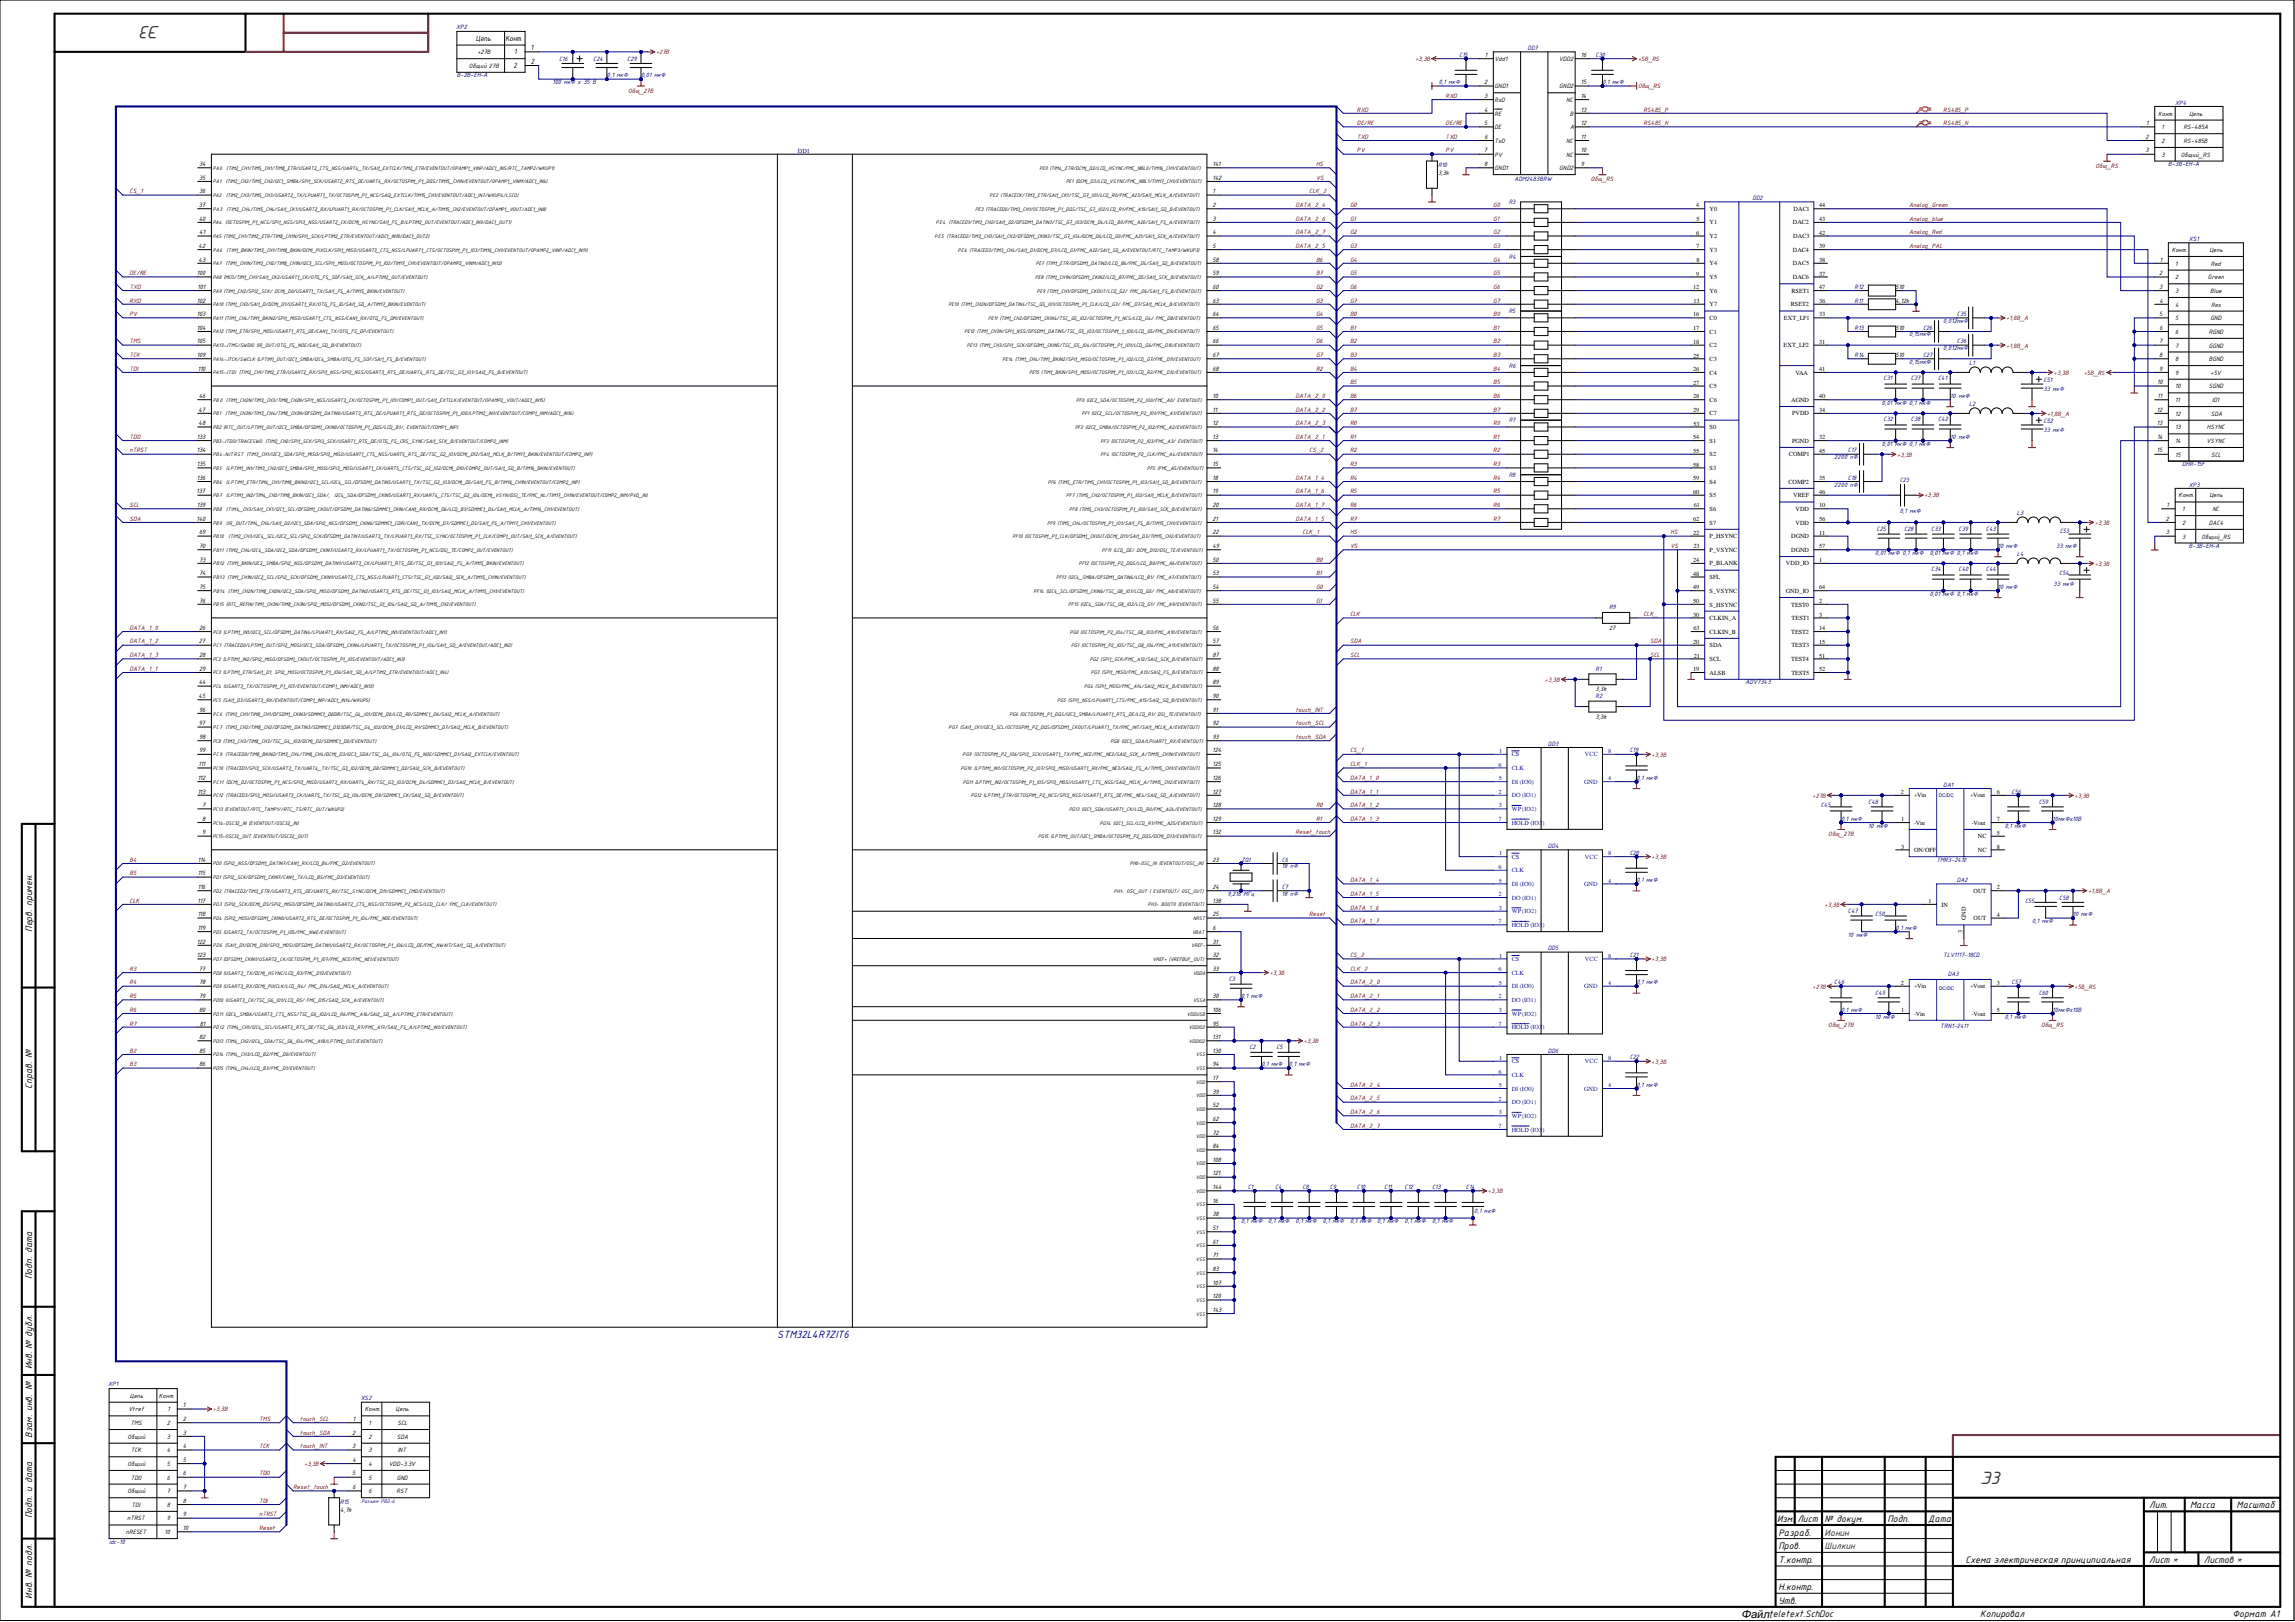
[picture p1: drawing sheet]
<svg xmlns="http://www.w3.org/2000/svg" width="841mm" height="594mm" viewBox="0 0 841 594" stroke-linecap="round" stroke-linejoin="round" font-family="sans-serif">
<defs><g id="words">
<g font-size="7" fill="#303030">
<text x="58.7" y="9.5" transform="rotate(-180 58.7 9.5)">Э3</text>
<text x="725.4" y="543.5">Э3</text>
</g>
<text font-size="4.1" fill="#000080" x="284.7" y="490.1">STM32L4R7ZIT6</text>
<g font-size="4.1">
<text x="637.9" y="592.4">Файлteletext.SchDoc</text>
<text x="648.2" y="592.4">:</text>
</g>
<g font-size="3.7">
<text x="11.8" y="341.3" transform="rotate(-90 11.8 341.3)">Перв. примен.</text>
<text x="11.8" y="398.7" transform="rotate(-90 11.8 398.7)">Справ. №</text>
<text x="11.8" y="468.6" transform="rotate(-90 11.8 468.6)">Подп. дата</text>
<text x="11.8" y="501.6" transform="rotate(-90 11.8 501.6)">Инв. № дубл.</text>
<text x="11.8" y="526.5" transform="rotate(-90 11.8 526.5)">Взам. инв. №</text>
<text x="11.8" y="556.1" transform="rotate(-90 11.8 556.1)">Подп. и дата</text>
<text x="650.9" y="557.4">Изм.</text>
<text x="658.4" y="557.4">Лист</text>
<text x="668.4" y="557.4">№ докум.</text>
<text x="691.4" y="557.4">Подп.</text>
<text x="706.4" y="557.4">Дата</text>
<text x="787.3" y="552.4">Лит.</text>
<text x="802.3" y="552.4">Масса</text>
<text x="819.3" y="552.4">Масштаб</text>
<text x="651.5" y="562.4">Разраб.</text>
<text x="651.5" y="567.4">Пров.</text>
<text x="651.5" y="572.4">Т.контр.</text>
<text x="720" y="572.4">Схема электрическая принципиальная</text>
<text x="787.3" y="572.4">Лист *</text>
<text x="807.3" y="572.4">Листов *</text>
<text x="11.8" y="585.5" transform="rotate(-90 11.8 585.5)">Инв. № подл.</text>
<text x="651.5" y="582.4">Н.контр.</text>
<text x="651.5" y="587.4">Утв.</text>
<text x="725.4" y="592.3">Копировал</text>
<text x="817.8" y="592.3">Формат А1</text>
</g>
<g font-size="3.7" fill="#303030">
<text x="668.4" y="562.4">Ионин</text>
<text x="668.4" y="567.4">Шилкин</text>
</g>
<g font-size="2.8">
<text x="174.3" y="15">Цепь</text>
<text x="185.2" y="15">Конт.</text>
<text x="188.4" y="19.9">1</text>
<text x="194.4" y="18.4">1</text>
<text x="194.4" y="23.4">2</text>
<text x="188.1" y="24.9">2</text>
</g>
<g font-size="2.5" fill="#000080">
<text x="167.1" y="10.6">XP2</text>
<text x="204.8" y="22.3">C16</text>
<text x="217.3" y="22.3">C24</text>
<text x="229.8" y="22.3">C29</text>
<text x="534.5" y="20.9">C15</text>
<text x="559.5" y="18.3">DD7</text>
<text x="584.5" y="20.9">C30</text>
<text x="167.3" y="28.3">B-2B-EH-A</text>
<text x="222.3" y="28.3">0,1 мкФ</text>
<text x="234.8" y="28.3">0,01 мкФ</text>
<text x="202.3" y="30.9">100 мкФ x 35 В</text>
<text x="527" y="30.9">0,1 мкФ</text>
<text x="587" y="30.9">0,1 мкФ</text>
<text x="796.8" y="38.3">XP4</text>
<text x="526.8" y="61.1">R10</text>
<text x="794.2" y="60.8">B-3B-EH-A</text>
<text x="554.8" y="66.3">ADM2483BRW</text>
<text x="552.6" y="74.9">R3</text>
<text x="641.9" y="73.3">DD2</text>
<text x="801.8" y="88.3">XS1</text>
<text x="552.7" y="94.8">R4</text>
<text x="679.4" y="105.8">R12</text>
<text x="679.4" y="110.8">R11</text>
<text x="552.6" y="114.8">R5</text>
<text x="711.9" y="118.3">0,012мкФ</text>
<text x="716.8" y="115.8">C35</text>
<text x="679.4" y="120.8">R13</text>
<text x="699.3" y="123.2">0,15мкФ</text>
<text x="704.4" y="120.8">C26</text>
<text x="716.8" y="125.8">C36</text>
<text x="679.4" y="130.8">R14</text>
<text x="704.4" y="130.8">C27</text>
<text x="711.9" y="128.2">0,012мкФ</text>
<text x="552.7" y="134.8">R6</text>
<text x="699.3" y="133.2">0,15мкФ</text>
<text x="721.3" y="133.7">L1</text>
<text x="689.9" y="139.3">C31</text>
<text x="699.9" y="139.3">C37</text>
<text x="709.9" y="139.3">C41</text>
<text x="748.6" y="143.1">33 мкФ</text>
<text x="748.6" y="140.1">C51</text>
<text x="689.3" y="148.3">0,01 мкФ 0,1 мкФ</text>
<text x="714.4" y="145.7">10 мкФ</text>
<text x="721.3" y="148.7">L2</text>
<text x="552.6" y="154.7">R7</text>
<text x="689.9" y="154.4">C32</text>
<text x="699.9" y="154.4">C38</text>
<text x="709.9" y="154.4">C42</text>
<text x="748.6" y="155.1">C52</text>
<text x="714.4" y="160.7">10 мкФ</text>
<text x="748.6" y="158.1">33 мкФ</text>
<text x="676.9" y="165.7">C17</text>
<text x="689.3" y="163.3">0,01 мкФ 0,1 мкФ</text>
<text x="671.9" y="168.3">2200 пФ</text>
<text x="799.3" y="170.7">DHR-15F</text>
<text x="552.6" y="174.8">R8</text>
<text x="671.9" y="178.2">2200 пФ</text>
<text x="676.9" y="175.7">C18</text>
<text x="695.9" y="176.5">C23</text>
<text x="801.8" y="178.2">XP3</text>
<text x="695.9" y="188">0,1 мкФ</text>
<text x="738.8" y="188.7">L3</text>
<text x="687.4" y="194.3">C25</text>
<text x="697.5" y="194.3">C28</text>
<text x="707.5" y="194.3">C33</text>
<text x="717.4" y="194.3">C39</text>
<text x="727.4" y="194.3">C43</text>
<text x="754.5" y="195.2">C53</text>
<text x="686.9" y="203.2">0,01 мкФ 0,1 мкФ</text>
<text x="706.9" y="203.2">0,01 мкФ 0,1 мкФ</text>
<text x="731.8" y="200.7">10 мкФ</text>
<text x="738.8" y="203.7">L4</text>
<text x="753.2" y="200.7">33 мкФ</text>
<text x="801.8" y="200.7">B-3B-EH-A</text>
<text x="707.5" y="209.3">C34</text>
<text x="717.4" y="209.3">C40</text>
<text x="727.4" y="209.3">C44</text>
<text x="731.8" y="215.7">10 мкФ</text>
<text x="752.2" y="214.7">33 мкФ</text>
<text x="754.3" y="210.7">C54</text>
<text x="706.9" y="218.2">0,01 мкФ 0,1 мкФ</text>
<text x="589.4" y="223.2">R9</text>
<text x="584.5" y="245.7">R1</text>
<text x="639.4" y="250.7">ADV7343</text>
<text x="584.5" y="255.6">R2</text>
<text x="567" y="273.2">DD3</text>
<text x="597" y="275.6">C19</text>
<text x="599.4" y="285.7">0,1 мкФ</text>
<text x="711.9" y="288.1">DA1</text>
<text x="736.8" y="290.7">C56</text>
<text x="666.9" y="295.7">C45</text>
<text x="684.4" y="294.6">C48</text>
<text x="746.8" y="294.6">C59</text>
<text x="674.4" y="300.6">0,1 мкФ</text>
<text x="684.4" y="303.1">10 мкФ</text>
<text x="734.4" y="303.1">0,1 мкФ</text>
<text x="751.9" y="300.6">10мкФх10В</text>
<text x="567" y="310.6">DD4</text>
<text x="454.6" y="315.6">ZQ1</text>
<text x="469.6" y="315.6">C6</text>
<text x="597" y="313.1">C20</text>
<text x="709.4" y="315.6">TMR3-2410</text>
<text x="469.6" y="318.1">18 пФ</text>
<text x="599.4" y="323.1">0,1 мкФ</text>
<text x="716.8" y="323.1">DA2</text>
<text x="449.6" y="328.1">9,216 МГц</text>
<text x="469.6" y="328.1">18 пФ</text>
<text x="469.6" y="325.6">C7</text>
<text x="754.3" y="329.6">C58</text>
<text x="676.9" y="334.6">C47</text>
<text x="686.9" y="335.6">C50</text>
<text x="741.8" y="330.6">C55</text>
<text x="759.3" y="335.6">10 мкФ</text>
<text x="694.3" y="340.6">0,1 мкФ</text>
<text x="744.3" y="338.1">0,1 мкФ</text>
<text x="676.9" y="343.1">10 мкФ</text>
<text x="567" y="348.1">DD5</text>
<text x="597" y="350.6">C21</text>
<text x="711.9" y="350.6">TLV1117-18CD</text>
<text x="450.1" y="359.2">C3</text>
<text x="713.5" y="357.5">DA3</text>
<text x="454.6" y="365.5">0,1 мкФ</text>
<text x="599.4" y="360.5">0,1 мкФ</text>
<text x="671.9" y="360.5">C46</text>
<text x="686.9" y="364.6">C49</text>
<text x="736.8" y="360.5">C57</text>
<text x="746.8" y="364.6">C60</text>
<text x="674.4" y="370.5">0,1 мкФ</text>
<text x="751.9" y="370.5">10мкФх10В</text>
<text x="686.9" y="373.1">10 мкФ</text>
<text x="710.8" y="376.5">TRN1-2411</text>
<text x="734.4" y="373.1">0,1 мкФ</text>
<text x="457.6" y="384.1">C2</text>
<text x="467.6" y="384.1">C5</text>
<text x="567" y="385.6">DD6</text>
<text x="597" y="388">C22</text>
<text x="462" y="390.6">0,1 мкФ</text>
<text x="472.1" y="390.6">0,1 мкФ</text>
<text x="599.4" y="398">0,1 мкФ</text>
<text x="457.1" y="435.5">C1</text>
<text x="467" y="435.5">C4</text>
<text x="477.1" y="435.5">C8</text>
<text x="487.1" y="435.5">C9</text>
<text x="497.1" y="435.5">C10</text>
<text x="507.1" y="435.5">C11</text>
<text x="514.5" y="435.5">C12</text>
<text x="524.6" y="435.5">C13</text>
<text x="537" y="435.5">C14</text>
<text x="454.6" y="448">0,1 мкФ</text>
<text x="464.6" y="448">0,1 мкФ</text>
<text x="474.6" y="448">0,1 мкФ</text>
<text x="484.5" y="448">0,1 мкФ</text>
<text x="494.5" y="448">0,1 мкФ</text>
<text x="504.5" y="448">0,1 мкФ</text>
<text x="514.5" y="448">0,1 мкФ</text>
<text x="524.6" y="448">0,1 мкФ</text>
<text x="540" y="444.2">0,1 мкФ</text>
<text x="39.7" y="507.7">XP1</text>
<text x="132.1" y="512.7">XS2</text>
<text x="124.6" y="550.7">R15</text>
<text x="39.9" y="565.4">idc-10</text>
</g>
<g font-size="2.5">
<text x="174.9" y="19.9">+27В</text>
<text x="543.9" y="20.9">1</text>
<text x="547.5" y="22.4">Vdd1</text>
<text x="571" y="22.4">VDD2</text>
<text x="579" y="20.9">16</text>
<text x="171.7" y="24.9">Общий 27В</text>
<text x="543.7" y="35.9">3</text>
<text x="543.7" y="30.9">2</text>
<text x="547.5" y="32.4">GND1</text>
<text x="571.2" y="32.4">GND2</text>
<text x="579" y="35.9">14</text>
<text x="579" y="30.9">15</text>
<text x="543.7" y="40.8">4</text>
<text x="547.5" y="37.4">RxD</text>
<text x="573.7" y="37.4">NC</text>
<text x="579" y="40.8">13</text>
<text x="543.7" y="45.8">5</text>
<text x="547.5" y="42.4">RE</text>
<text x="547.5" y="47.4">DE</text>
<text x="575.1" y="42.4">B</text>
<text x="575.1" y="47.4">A</text>
<text x="579" y="45.8">12</text>
<text x="786.2" y="45.8">1</text>
<text x="790.5" y="42.4">Конт.</text>
<text x="791.8" y="47.4">1</text>
<text x="799.8" y="47.4">RS-485A</text>
<text x="801.9" y="42.4">Цепь</text>
<text x="543.8" y="50.8">6</text>
<text x="547.5" y="52.4">TxD</text>
<text x="573.7" y="52.4">NC</text>
<text x="579" y="50.8">11</text>
<text x="786" y="50.8">2</text>
<text x="791.8" y="52.4">2</text>
<text x="799.8" y="52.4">RS-485B</text>
<text x="543.6" y="55.8">7</text>
<text x="547.5" y="57.3">PV</text>
<text x="573.7" y="57.3">NC</text>
<text x="579" y="55.8">10</text>
<text x="786" y="55.8">3</text>
<text x="791.8" y="57.3">3</text>
<text x="798.9" y="57.3">Общий_RS</text>
<text x="72.9" y="65.8">35</text>
<text x="73" y="60.8">34</text>
<text x="444.1" y="60.8">141</text>
<text x="444.1" y="65.8">142</text>
<text x="526.8" y="64.2">3,3k</text>
<text x="543.7" y="60.8">8</text>
<text x="547.5" y="62.3">GND1</text>
<text x="571.2" y="62.3">GND2</text>
<text x="579" y="60.8">9</text>
<text x="73" y="70.8">36</text>
<text x="444.1" y="70.8">1</text>
<text x="72.8" y="75.8">37</text>
<text x="444.1" y="75.8">2</text>
<text x="72.8" y="80.8">40</text>
<text x="444.1" y="80.8">3</text>
<text x="73" y="85.8">41</text>
<text x="444.1" y="85.8">4</text>
<text x="72.8" y="90.8">42</text>
<text x="72.8" y="95.8">43</text>
<text x="444.1" y="90.8">5</text>
<text x="444.1" y="95.8">58</text>
<text x="791.2" y="95.8">1</text>
<text x="795.5" y="92.3">Конт.</text>
<text x="809.3" y="92.3">Цепь</text>
<text x="72.2" y="100.8">100</text>
<text x="444.1" y="100.8">59</text>
<text x="790.9" y="100.8">2</text>
<text x="796.8" y="97.4">1</text>
<text x="809.8" y="97.4">Red</text>
<text x="72.3" y="105.8">101</text>
<text x="444.1" y="105.8">60</text>
<text x="694.3" y="105.8">510</text>
<text x="790.9" y="105.8">3</text>
<text x="796.8" y="102.3">2</text>
<text x="796.8" y="107.3">3</text>
<text x="808.8" y="102.3">Green</text>
<text x="809.6" y="107.3">Blue</text>
<text x="72.1" y="110.8">102</text>
<text x="444.1" y="110.8">63</text>
<text x="694.3" y="110.8">4,12k</text>
<text x="791" y="110.8">4</text>
<text x="796.8" y="112.3">4</text>
<text x="810" y="112.3">Res</text>
<text x="72.1" y="115.8">103</text>
<text x="444.1" y="115.8">64</text>
<text x="790.9" y="115.8">5</text>
<text x="796.8" y="117.3">5</text>
<text x="809.7" y="117.3">GND</text>
<text x="72.1" y="125.8">105</text>
<text x="72.2" y="120.8">104</text>
<text x="444.1" y="120.8">65</text>
<text x="444.1" y="125.8">66</text>
<text x="694.3" y="120.8">510</text>
<text x="790.9" y="125.8">7</text>
<text x="791" y="120.8">6</text>
<text x="796.8" y="122.3">6</text>
<text x="809" y="122.3">RGND</text>
<text x="72.1" y="130.8">109</text>
<text x="444.1" y="130.8">67</text>
<text x="694.3" y="130.8">510</text>
<text x="790.9" y="130.8">8</text>
<text x="796.8" y="127.3">7</text>
<text x="809" y="127.3">GGND</text>
<text x="72.5" y="135.8">110</text>
<text x="444.1" y="135.8">68</text>
<text x="790.9" y="135.8">9</text>
<text x="796.8" y="132.3">8</text>
<text x="796.8" y="137.3">9</text>
<text x="809" y="132.3">BGND</text>
<text x="809.7" y="137.3">+5V</text>
<text x="790.2" y="140.8">10</text>
<text x="796.8" y="142.3">10</text>
<text x="809" y="142.3">SGND</text>
<text x="72.8" y="145.7">46</text>
<text x="444.1" y="145.7">10</text>
<text x="790.4" y="145.7">11</text>
<text x="796.8" y="147.3">11</text>
<text x="810.3" y="147.3">ID1</text>
<text x="72.7" y="150.7">47</text>
<text x="72.8" y="155.7">48</text>
<text x="444.1" y="150.7">11</text>
<text x="444.1" y="155.7">12</text>
<text x="790.1" y="150.7">12</text>
<text x="790.1" y="155.7">13</text>
<text x="796.8" y="152.3">12</text>
<text x="809.8" y="152.3">SDA</text>
<text x="72.1" y="160.7">133</text>
<text x="444.1" y="160.7">13</text>
<text x="790.2" y="160.7">14</text>
<text x="796.8" y="157.3">13</text>
<text x="808.4" y="157.3">HSYNC</text>
<text x="72.2" y="165.7">134</text>
<text x="444.1" y="165.7">14</text>
<text x="790.1" y="165.7">15</text>
<text x="796.8" y="162.2">14</text>
<text x="796.8" y="167.2">15</text>
<text x="808.3" y="162.2">VSYNC</text>
<text x="810" y="167.2">SCL</text>
<text x="72.1" y="170.7">135</text>
<text x="444.1" y="170.7">15</text>
<text x="72.2" y="175.7">136</text>
<text x="444.1" y="175.7">18</text>
<text x="72" y="180.7">137</text>
<text x="72.1" y="185.7">139</text>
<text x="444.1" y="180.7">19</text>
<text x="444.1" y="185.7">20</text>
<text x="793.7" y="185.7">1</text>
<text x="798.1" y="182.2">Конт.</text>
<text x="809.3" y="182.2">Цепь</text>
<text x="72" y="190.8">140</text>
<text x="444.1" y="190.8">21</text>
<text x="793.4" y="190.8">2</text>
<text x="799.3" y="187.2">1</text>
<text x="810.4" y="187.2">NC</text>
<text x="72.9" y="195.7">69</text>
<text x="444.1" y="195.7">22</text>
<text x="793.4" y="195.7">3</text>
<text x="799.3" y="192.3">2</text>
<text x="799.3" y="197.3">3</text>
<text x="806.4" y="197.3">Общий_RS</text>
<text x="809.1" y="192.3">DAC4</text>
<text x="73" y="200.7">70</text>
<text x="444.1" y="200.7">49</text>
<text x="72.9" y="205.7">73</text>
<text x="444.1" y="205.7">50</text>
<text x="72.9" y="215.7">75</text>
<text x="73" y="210.7">74</text>
<text x="444.1" y="210.7">53</text>
<text x="444.1" y="215.7">54</text>
<text x="73" y="220.7">76</text>
<text x="444.1" y="220.7">55</text>
<text x="73" y="230.7">26</text>
<text x="444.1" y="230.7">56</text>
<text x="589.4" y="230.7">27</text>
<text x="72.8" y="235.7">27</text>
<text x="444.1" y="235.7">57</text>
<text x="72.9" y="240.7">28</text>
<text x="72.9" y="245.7">29</text>
<text x="444.1" y="245.7">88</text>
<text x="444.1" y="240.7">87</text>
<text x="72.8" y="250.7">44</text>
<text x="444.1" y="250.7">89</text>
<text x="72.8" y="255.6">45</text>
<text x="444.1" y="255.6">90</text>
<text x="584.5" y="253.2">3,3k</text>
<text x="73" y="260.6">96</text>
<text x="444.1" y="260.6">91</text>
<text x="584.5" y="263.2">3,3k</text>
<text x="72.8" y="265.6">97</text>
<text x="444.1" y="265.6">92</text>
<text x="72.9" y="270.6">98</text>
<text x="72.9" y="275.6">99</text>
<text x="444.1" y="275.6">124</text>
<text x="444.1" y="270.6">93</text>
<text x="72.7" y="280.6">111</text>
<text x="444.1" y="280.6">125</text>
<text x="72.4" y="285.7">112</text>
<text x="444.1" y="285.7">126</text>
<text x="72.4" y="290.7">113</text>
<text x="444.1" y="290.7">127</text>
<text x="74" y="295.7">7</text>
<text x="444.1" y="295.7">128</text>
<text x="74.1" y="300.6">8</text>
<text x="74.1" y="305.6">9</text>
<text x="444.1" y="305.6">132</text>
<text x="444.1" y="300.6">129</text>
<text x="72.5" y="315.6">114</text>
<text x="444.1" y="315.6">23</text>
<text x="72.4" y="320.6">115</text>
<text x="72.5" y="325.6">116</text>
<text x="444.1" y="325.6">24</text>
<text x="72.3" y="330.6">117</text>
<text x="72.4" y="335.6">118</text>
<text x="444.1" y="335.6">25</text>
<text x="444.1" y="330.6">138</text>
<text x="72.4" y="340.6">119</text>
<text x="444.1" y="340.6">6</text>
<text x="72.1" y="345.6">122</text>
<text x="444.1" y="345.6">31</text>
<text x="72.1" y="350.6">123</text>
<text x="444.1" y="350.6">32</text>
<text x="72.8" y="355.6">77</text>
<text x="444.1" y="355.6">33</text>
<text x="72.9" y="360.5">78</text>
<text x="72.9" y="365.5">79</text>
<text x="444.1" y="365.5">30</text>
<text x="73" y="370.5">80</text>
<text x="444.1" y="370.5">106</text>
<text x="73.2" y="375.6">81</text>
<text x="444.1" y="375.6">95</text>
<text x="72.9" y="380.6">82</text>
<text x="444.1" y="380.6">131</text>
<text x="72.9" y="385.6">85</text>
<text x="444.1" y="385.6">130</text>
<text x="73" y="390.6">86</text>
<text x="444.1" y="395.6">17</text>
<text x="444.1" y="390.6">94</text>
<text x="444.1" y="400.6">39</text>
<text x="444.1" y="405.6">52</text>
<text x="444.1" y="410.5">62</text>
<text x="444.1" y="415.5">72</text>
<text x="444.1" y="425.5">108</text>
<text x="444.1" y="420.5">84</text>
<text x="444.1" y="430.5">121</text>
<text x="444.1" y="435.5">144</text>
<text x="444.1" y="440.5">16</text>
<text x="444.1" y="445.5">38</text>
<text x="444.1" y="455.5">61</text>
<text x="444.1" y="450.5">51</text>
<text x="444.1" y="460.5">71</text>
<text x="444.1" y="465.4">83</text>
<text x="444.1" y="470.5">107</text>
<text x="444.1" y="475.5">120</text>
<text x="444.1" y="480.5">143</text>
<text x="47.5" y="512">Цепь</text>
<text x="58.2" y="512">Конт.</text>
<text x="67" y="515.4">1</text>
<text x="47" y="517">Vtref</text>
<text x="47.8" y="522">TMS</text>
<text x="61.1" y="522">2</text>
<text x="61.3" y="517">1</text>
<text x="67" y="520.4">2</text>
<text x="129.3" y="520.4">1</text>
<text x="133.7" y="517">Конт.</text>
<text x="134.9" y="522">1</text>
<text x="144.9" y="517">Цепь</text>
<text x="145.6" y="522">SCL</text>
<text x="46.7" y="527">Общий</text>
<text x="61.1" y="527">3</text>
<text x="67" y="525.4">3</text>
<text x="129" y="525.4">2</text>
<text x="134.9" y="527">2</text>
<text x="145.3" y="527">SDA</text>
<text x="48" y="531.9">TCK</text>
<text x="61.2" y="531.9">4</text>
<text x="67" y="530.4">4</text>
<text x="129" y="530.4">3</text>
<text x="134.9" y="531.9">3</text>
<text x="145.7" y="531.9">INT</text>
<text x="46.7" y="536.9">Общий</text>
<text x="61.1" y="536.9">5</text>
<text x="67" y="535.4">5</text>
<text x="129.1" y="535.4">4</text>
<text x="134.9" y="536.9">4</text>
<text x="142.5" y="536.9">VDD-3.3V</text>
<text x="47.9" y="541.9">TDO</text>
<text x="61.2" y="541.9">6</text>
<text x="67" y="540.4">6</text>
<text x="67" y="545.4">7</text>
<text x="129" y="540.4">5</text>
<text x="129.1" y="545.4">6</text>
<text x="134.9" y="541.9">5</text>
<text x="145.3" y="541.9">GND</text>
<text x="46.7" y="546.9">Общий</text>
<text x="48.2" y="551.9">TDI</text>
<text x="61.1" y="546.9">7</text>
<text x="61.1" y="551.9">8</text>
<text x="67" y="550.4">8</text>
<text x="134.9" y="546.9">6</text>
<text x="145.2" y="546.9">RST</text>
<text x="46.6" y="556.9">nTRST</text>
<text x="61.1" y="556.9">9</text>
<text x="67" y="555.4">9</text>
<text x="124.6" y="553.8">4,7k</text>
<text x="46.1" y="561.9">nRESET</text>
<text x="60.3" y="561.9">10</text>
<text x="67" y="560.4">10</text>
</g>
<g font-size="2.5" fill="#800000">
<text x="240.3" y="19.9">+27В</text>
<text x="518.5" y="22.4">+3,3В</text>
<text x="600" y="22.4">+5В_RS</text>
<text x="230.1" y="33.9">Общ_27В</text>
<text x="529.6" y="35.9">RXD</text>
<text x="600" y="32.4">Общ_RS</text>
<text x="497.1" y="40.8">RXD</text>
<text x="602" y="40.8">RS485_P</text>
<text x="711.9" y="40.8">RS485_P</text>
<text x="497.1" y="45.8">DE/RE</text>
<text x="529.6" y="45.8">DE/RE</text>
<text x="602" y="45.8">RS485_N</text>
<text x="711.9" y="45.8">RS485_N</text>
<text x="497.1" y="50.8">TXD</text>
<text x="529.6" y="50.8">TXD</text>
<text x="497.1" y="55.8">PV</text>
<text x="529.6" y="55.8">PV</text>
<text x="482.1" y="60.8">HS</text>
<text x="482.1" y="65.8">VS</text>
<text x="767.6" y="61.4">Общ_RS</text>
<text x="47.5" y="70.8">CS_1</text>
<text x="479.6" y="70.8">CLK_2</text>
<text x="582.8" y="66.4">Общ_RS</text>
<text x="474.6" y="75.8">DATA_2_4</text>
<text x="494.5" y="75.8">G0</text>
<text x="547" y="75.8">G0</text>
<text x="699.3" y="75.8">Analog_Green</text>
<text x="474.6" y="80.8">DATA_2_6</text>
<text x="494.5" y="80.8">G1</text>
<text x="547" y="80.8">G1</text>
<text x="699.3" y="80.8">Analog_blue</text>
<text x="474.6" y="85.8">DATA_2_7</text>
<text x="494.5" y="85.8">G2</text>
<text x="547" y="85.8">G2</text>
<text x="699.3" y="85.8">Analog_Red</text>
<text x="474.6" y="90.8">DATA_2_5</text>
<text x="482.1" y="95.8">B6</text>
<text x="494.5" y="90.8">G3</text>
<text x="494.5" y="95.8">G4</text>
<text x="547" y="90.8">G3</text>
<text x="547" y="95.8">G4</text>
<text x="699.3" y="90.8">Analog_PAL</text>
<text x="47.5" y="100.8">DE/RE</text>
<text x="482.1" y="100.8">B7</text>
<text x="494.5" y="100.8">G5</text>
<text x="547" y="100.8">G5</text>
<text x="47.5" y="105.8">TXD</text>
<text x="482.1" y="105.8">G2</text>
<text x="494.5" y="105.8">G6</text>
<text x="547" y="105.8">G6</text>
<text x="47.5" y="110.8">RXD</text>
<text x="482.1" y="110.8">G3</text>
<text x="494.5" y="110.8">G7</text>
<text x="547" y="110.8">G7</text>
<text x="47.5" y="115.8">PV</text>
<text x="482.1" y="115.8">G4</text>
<text x="494.5" y="115.8">B0</text>
<text x="547" y="115.8">B0</text>
<text x="734.9" y="117.3">+1,8В_A</text>
<text x="47.5" y="125.8">TMS</text>
<text x="482.1" y="120.8">G5</text>
<text x="482.1" y="125.8">G6</text>
<text x="494.5" y="120.8">B1</text>
<text x="494.5" y="125.8">B2</text>
<text x="547" y="120.8">B1</text>
<text x="547" y="125.8">B2</text>
<text x="47.5" y="130.8">TCK</text>
<text x="482.1" y="130.8">G7</text>
<text x="494.5" y="130.8">B3</text>
<text x="547" y="130.8">B3</text>
<text x="734.9" y="127.3">+1,8В_A</text>
<text x="47.5" y="135.8">TDI</text>
<text x="482.1" y="135.8">R2</text>
<text x="494.5" y="135.8">B4</text>
<text x="547" y="135.8">B4</text>
<text x="752.4" y="137.3">+3,3В</text>
<text x="763.3" y="137.3">+5В_RS</text>
<text x="494.5" y="140.8">B5</text>
<text x="547" y="140.8">B5</text>
<text x="474.6" y="145.7">DATA_2_0</text>
<text x="494.5" y="145.7">B6</text>
<text x="547" y="145.7">B6</text>
<text x="474.6" y="150.7">DATA_2_2</text>
<text x="474.6" y="155.7">DATA_2_3</text>
<text x="494.5" y="150.7">B7</text>
<text x="494.5" y="155.7">R0</text>
<text x="547" y="150.7">B7</text>
<text x="547" y="155.7">R0</text>
<text x="749.8" y="152.3">+1,8В_A</text>
<text x="47.5" y="160.7">TDO</text>
<text x="474.6" y="160.7">DATA_2_1</text>
<text x="494.5" y="160.7">R1</text>
<text x="547" y="160.7">R1</text>
<text x="47.5" y="165.7">nTRST</text>
<text x="479.6" y="165.7">CS_2</text>
<text x="494.5" y="165.7">R2</text>
<text x="547" y="165.7">R2</text>
<text x="694.9" y="167.2">+3,3В</text>
<text x="494.5" y="170.7">R3</text>
<text x="547" y="170.7">R3</text>
<text x="474.6" y="175.7">DATA_1_4</text>
<text x="494.5" y="175.7">R4</text>
<text x="547" y="175.7">R4</text>
<text x="47.5" y="185.7">SCL</text>
<text x="474.6" y="180.7">DATA_1_6</text>
<text x="474.6" y="185.7">DATA_1_7</text>
<text x="494.5" y="180.7">R5</text>
<text x="494.5" y="185.7">R6</text>
<text x="547" y="180.7">R5</text>
<text x="547" y="185.7">R6</text>
<text x="704.9" y="182.2">+3,3В</text>
<text x="47.5" y="190.8">SDA</text>
<text x="474.6" y="190.8">DATA_1_5</text>
<text x="494.5" y="190.8">R7</text>
<text x="547" y="190.8">R7</text>
<text x="477.1" y="195.7">CLK_1</text>
<text x="494.5" y="195.7">HS</text>
<text x="611.9" y="195.7">HS</text>
<text x="767.3" y="192.3">+3,3В</text>
<text x="494.5" y="200.7">VS</text>
<text x="611.9" y="200.7">VS</text>
<text x="482.1" y="205.7">B0</text>
<text x="767.3" y="207.3">+3,3В</text>
<text x="482.1" y="215.7">G0</text>
<text x="482.1" y="210.7">B1</text>
<text x="482.1" y="220.7">G1</text>
<text x="494.5" y="225.7">CLK</text>
<text x="602" y="225.7">CLK_</text>
<text x="47.5" y="230.7">DATA_1_0</text>
<text x="47.5" y="235.7">DATA_1_2</text>
<text x="494.5" y="235.7">SDA</text>
<text x="604.4" y="235.7">SDA</text>
<text x="47.5" y="240.7">DATA_1_3</text>
<text x="47.5" y="245.7">DATA_1_1</text>
<text x="494.5" y="240.7">SCL</text>
<text x="604.4" y="240.7">SCL</text>
<text x="565.9" y="249.7">+3,3В</text>
<text x="474.6" y="260.6">touch_INT</text>
<text x="474.6" y="265.6">touch_SCL</text>
<text x="474.6" y="270.6">touch_SDA</text>
<text x="494.5" y="275.6">CS_1</text>
<text x="494.5" y="280.6">CLK_1</text>
<text x="605" y="277.1">+3,3В</text>
<text x="494.5" y="285.7">DATA_1_0</text>
<text x="494.5" y="290.7">DATA_1_1</text>
<text x="664" y="292.2">+27В</text>
<text x="759.9" y="292.2">+3,3В</text>
<text x="482.1" y="295.7">R0</text>
<text x="494.5" y="295.7">DATA_1_2</text>
<text x="474.6" y="305.6">Reset_touch</text>
<text x="482.1" y="300.6">R1</text>
<text x="494.5" y="300.6">DATA_1_3</text>
<text x="669.7" y="306.2">Общ_27В</text>
<text x="47.5" y="315.6">B4</text>
<text x="605" y="314.6">+3,3В</text>
<text x="47.5" y="320.6">B5</text>
<text x="494.5" y="323.1">DATA_1_4</text>
<text x="494.5" y="328.1">DATA_1_5</text>
<text x="764.9" y="327.1">+1,8В_A</text>
<text x="47.5" y="330.6">CLK</text>
<text x="479.6" y="335.6">Reset</text>
<text x="494.5" y="333.1">DATA_1_6</text>
<text x="668.4" y="332.1">+3,3В</text>
<text x="494.5" y="338.1">DATA_1_7</text>
<text x="494.5" y="350.6">CS_2</text>
<text x="605" y="352.1">+3,3В</text>
<text x="47.5" y="355.6">R3</text>
<text x="465.1" y="357.1">+3,3В</text>
<text x="494.5" y="355.6">CLK_2</text>
<text x="47.5" y="360.5">R4</text>
<text x="47.5" y="365.5">R5</text>
<text x="494.5" y="360.5">DATA_2_0</text>
<text x="494.5" y="365.5">DATA_2_1</text>
<text x="664" y="362.1">+27В</text>
<text x="759.9" y="362.1">+5В_RS</text>
<text x="47.5" y="370.5">R6</text>
<text x="494.5" y="370.5">DATA_2_2</text>
<text x="47.5" y="375.6">R7</text>
<text x="494.5" y="375.6">DATA_2_3</text>
<text x="669.7" y="376.1">Общ_27В</text>
<text x="747.6" y="376.1">Общ_RS</text>
<text x="477.6" y="382.1">+3,3В</text>
<text x="47.5" y="385.6">B2</text>
<text x="605" y="389.6">+3,3В</text>
<text x="47.5" y="390.6">B3</text>
<text x="494.5" y="398">DATA_2_4</text>
<text x="494.5" y="403">DATA_2_5</text>
<text x="494.5" y="408">DATA_2_6</text>
<text x="494.5" y="413">DATA_2_7</text>
<text x="545" y="437">+3,3В</text>
<text x="78" y="517">+3,3В</text>
<text x="94.9" y="520.4">TMS</text>
<text x="109.9" y="520.4">touch_SCL</text>
<text x="109.9" y="525.4">touch_SDA</text>
<text x="94.9" y="530.4">TCK</text>
<text x="109.9" y="530.4">touch_INT</text>
<text x="111.4" y="536.9">+3,3В</text>
<text x="94.9" y="540.4">TDO</text>
<text x="107.4" y="545.4">Reset_touch</text>
<text x="94.9" y="550.4">TDI</text>
<text x="94.9" y="555.4">nTRST</text>
<text x="94.9" y="560.4">Reset</text>
</g>
<text font-size="2.3" fill="#000080" x="292.3" y="56">DD1</text>
<g font-size="2.3">
<text x="621.3" y="76">4</text>
<text x="626.2" y="77.2">Y0</text>
<text x="657" y="77.2">DAC1</text>
<text x="666.4" y="76">44</text>
<text x="621.4" y="80.9">5</text>
<text x="626.2" y="82.2">Y1</text>
<text x="656.7" y="82.2">DAC2</text>
<text x="666.4" y="80.9">43</text>
<text x="621.3" y="85.9">6</text>
<text x="626.2" y="87.2">Y2</text>
<text x="656.9" y="87.2">DAC3</text>
<text x="666.4" y="85.9">42</text>
<text x="621.3" y="90.9">7</text>
<text x="621.4" y="95.9">8</text>
<text x="626.2" y="92.2">Y3</text>
<text x="656.7" y="92.2">DAC4</text>
<text x="666.4" y="95.9">38</text>
<text x="666.4" y="90.9">39</text>
<text x="621.3" y="100.9">9</text>
<text x="626.2" y="97.2">Y4</text>
<text x="656.8" y="97.2">DAC5</text>
<text x="666.4" y="100.9">37</text>
<text x="620.2" y="105.9">12</text>
<text x="626.2" y="102.2">Y5</text>
<text x="626.2" y="107.2">Y6</text>
<text x="656.2" y="107.2">RSET1</text>
<text x="656.7" y="102.2">DAC6</text>
<text x="666.4" y="105.9">47</text>
<text x="620.3" y="110.9">13</text>
<text x="626.2" y="112.2">Y7</text>
<text x="655.9" y="112.2">RSET2</text>
<text x="666.4" y="110.9">36</text>
<text x="620.2" y="115.9">16</text>
<text x="626.2" y="117.2">C0</text>
<text x="653.5" y="117.2">EXT_LF1</text>
<text x="666.4" y="115.9">33</text>
<text x="620.2" y="121">17</text>
<text x="620.2" y="126">18</text>
<text x="626.2" y="122.2">C1</text>
<text x="666.4" y="126">31</text>
<text x="620.2" y="130.9">25</text>
<text x="626.2" y="127.2">C2</text>
<text x="653.3" y="127.2">EXT_LF2</text>
<text x="620.2" y="135.9">26</text>
<text x="626.2" y="132.2">C3</text>
<text x="626.2" y="137.2">C4</text>
<text x="657.7" y="137.2">VAA</text>
<text x="666.4" y="135.9">41</text>
<text x="620.2" y="140.9">27</text>
<text x="626.2" y="142.2">C5</text>
<text x="620.2" y="145.9">28</text>
<text x="626.2" y="147.2">C6</text>
<text x="656.1" y="147.2">AGND</text>
<text x="666.4" y="145.9">40</text>
<text x="620.2" y="150.9">29</text>
<text x="620.3" y="155.9">53</text>
<text x="626.2" y="152.2">C7</text>
<text x="656.4" y="152.2">PVDD</text>
<text x="666.4" y="150.9">34</text>
<text x="620.2" y="160.9">54</text>
<text x="626.2" y="157.2">S0</text>
<text x="666.4" y="160.9">32</text>
<text x="620.2" y="165.9">55</text>
<text x="626.2" y="162.2">S1</text>
<text x="626.2" y="167.2">S2</text>
<text x="655.3" y="167.2">COMP1</text>
<text x="656.4" y="162.2">PGND</text>
<text x="666.4" y="165.9">45</text>
<text x="620.2" y="170.9">58</text>
<text x="626.2" y="172.1">S3</text>
<text x="620.2" y="175.9">59</text>
<text x="626.2" y="177.1">S4</text>
<text x="655.1" y="177.1">COMP2</text>
<text x="666.4" y="175.9">35</text>
<text x="620.2" y="180.9">60</text>
<text x="620.4" y="185.8">61</text>
<text x="626.2" y="182.1">S5</text>
<text x="656.9" y="182.1">VREF</text>
<text x="666.4" y="185.8">10</text>
<text x="666.4" y="180.9">46</text>
<text x="620.2" y="190.8">62</text>
<text x="626.2" y="187.1">S6</text>
<text x="657.7" y="187.1">VDD</text>
<text x="666.4" y="190.8">56</text>
<text x="620.2" y="195.8">22</text>
<text x="626.2" y="197.1">P_HSYNC</text>
<text x="626.2" y="192.1">S7</text>
<text x="656.1" y="197.1">DGND</text>
<text x="657.7" y="192.1">VDD</text>
<text x="666.4" y="195.8">11</text>
<text x="620.3" y="200.8">23</text>
<text x="626.2" y="202.1">P_VSYNC</text>
<text x="656.1" y="202.1">DGND</text>
<text x="666.4" y="200.8">57</text>
<text x="620.2" y="205.8">24</text>
<text x="626.2" y="207.1">P_BLANK</text>
<text x="654.2" y="207.1">VDD_IO</text>
<text x="666.4" y="205.8">1</text>
<text x="620.2" y="210.8">48</text>
<text x="620.2" y="215.9">49</text>
<text x="626.2" y="212.1">SFL</text>
<text x="666.4" y="215.9">64</text>
<text x="620.2" y="220.9">50</text>
<text x="626.2" y="217.1">S_VSYNC</text>
<text x="654.2" y="217.1">GND_IO</text>
<text x="666.4" y="220.9">2</text>
<text x="620.2" y="225.9">30</text>
<text x="626.2" y="227.1">CLKIN_A</text>
<text x="626.2" y="222.1">S_HSYNC</text>
<text x="656.1" y="222.1">TEST0</text>
<text x="656.3" y="227.1">TEST1</text>
<text x="666.4" y="225.9">3</text>
<text x="620.3" y="230.9">63</text>
<text x="626.2" y="232.1">CLKIN_B</text>
<text x="656.1" y="232.1">TEST2</text>
<text x="666.4" y="230.9">14</text>
<text x="620.2" y="235.8">20</text>
<text x="626.2" y="237.1">SDA</text>
<text x="656.2" y="237.1">TEST3</text>
<text x="666.4" y="235.8">15</text>
<text x="620.2" y="245.8">19</text>
<text x="620.4" y="240.8">21</text>
<text x="626.2" y="242.1">SCL</text>
<text x="656.1" y="242.1">TEST4</text>
<text x="666.4" y="240.8">51</text>
<text x="666.4" y="245.8">52</text>
<text x="626.2" y="247.1">ALSB</text>
<text x="656.2" y="247.1">TEST5</text>
<text x="696.3" y="290.8">2</text>
<text x="701.1" y="292">+Vin</text>
<text x="721.7" y="292">+Vout</text>
<text x="731.4" y="290.8">6</text>
<text x="696.5" y="300.7">1</text>
<text x="701.1" y="302">-Vin</text>
<text x="722.3" y="302">-Vout</text>
<text x="731.4" y="305.7">5</text>
<text x="731.4" y="300.7">7</text>
<text x="696.4" y="310.8">3</text>
<text x="724.5" y="307">NC</text>
<text x="731.4" y="310.8">8</text>
<text x="701.1" y="312.1">ON/OFF</text>
<text x="724.5" y="312.1">NC</text>
<text x="722.9" y="327">OUT</text>
<text x="731.4" y="325.8">2</text>
<text x="706.4" y="330.8">1</text>
<text x="711.2" y="332">IN</text>
<text x="731.4" y="335.8">4</text>
<text x="718.9" y="341.7" transform="rotate(-90 718.9 341.7)">3</text>
<text x="720.1" y="336.9" transform="rotate(-90 720.1 336.9)">GND</text>
<text x="722.9" y="337">OUT</text>
<text x="696.3" y="360.7">2</text>
<text x="701.1" y="362">+Vin</text>
<text x="721.7" y="362">+Vout</text>
<text x="731.4" y="360.7">3</text>
<text x="696.5" y="370.7">1</text>
<text x="701.1" y="372">-Vin</text>
<text x="722.3" y="372">-Vout</text>
<text x="731.4" y="370.7">5</text>
</g>
<g font-size="2.3" fill="#00f">
<text x="549.1" y="275.8">1</text>
<text x="589" y="275.8">8</text>
<text x="548.9" y="280.8">6</text>
<text x="553.7" y="277">CS</text>
<text x="580.6" y="277">VCC</text>
<text x="549" y="285.8">5</text>
<text x="553.7" y="287">DI (IO0)</text>
<text x="553.7" y="282">CLK</text>
<text x="580.3" y="287">GND</text>
<text x="589" y="285.8">4</text>
<text x="548.9" y="290.8">2</text>
<text x="553.7" y="292">DO (IO1)</text>
<text x="549" y="295.7">3</text>
<text x="553.7" y="297">WP (IO2)</text>
<text x="548.9" y="300.7">7</text>
<text x="553.7" y="302">HOLD (IO3</text>
<text x="565" y="302">)</text>
<text x="549.1" y="313.3">1</text>
<text x="553.7" y="314.5">CS</text>
<text x="580.6" y="314.5">VCC</text>
<text x="589" y="313.3">8</text>
<text x="548.9" y="318.2">6</text>
<text x="549" y="323.2">5</text>
<text x="553.7" y="319.5">CLK</text>
<text x="589" y="323.2">4</text>
<text x="548.9" y="328.2">2</text>
<text x="553.7" y="329.5">DO (IO1)</text>
<text x="553.7" y="324.5">DI (IO0)</text>
<text x="580.3" y="324.5">GND</text>
<text x="549" y="333.2">3</text>
<text x="553.7" y="334.5">WP (IO2)</text>
<text x="548.9" y="338.2">7</text>
<text x="553.7" y="339.5">HOLD (IO3</text>
<text x="565" y="339.5">)</text>
<text x="549.1" y="350.7">1</text>
<text x="553.7" y="352">CS</text>
<text x="580.6" y="352">VCC</text>
<text x="589" y="350.7">8</text>
<text x="548.9" y="355.7">6</text>
<text x="553.7" y="357">CLK</text>
<text x="548.9" y="365.7">2</text>
<text x="549" y="360.7">5</text>
<text x="553.7" y="362">DI (IO0)</text>
<text x="580.3" y="362">GND</text>
<text x="589" y="360.7">4</text>
<text x="549" y="370.7">3</text>
<text x="553.7" y="367">DO (IO1)</text>
<text x="553.7" y="372">WP (IO2)</text>
<text x="548.9" y="375.7">7</text>
<text x="553.7" y="377">HOLD (IO3</text>
<text x="565" y="377">)</text>
<text x="549.1" y="388.2">1</text>
<text x="553.7" y="389.5">CS</text>
<text x="580.6" y="389.5">VCC</text>
<text x="589" y="388.2">8</text>
<text x="548.9" y="393.2">6</text>
<text x="553.7" y="394.5">CLK</text>
<text x="549" y="398.2">5</text>
<text x="553.7" y="399.5">DI (IO0)</text>
<text x="580.3" y="399.5">GND</text>
<text x="589" y="398.2">4</text>
<text x="548.9" y="403.2">2</text>
<text x="553.7" y="404.5">DO (IO1)</text>
<text x="548.9" y="413.2">7</text>
<text x="549" y="408.2">3</text>
<text x="553.7" y="409.4">WP (IO2)</text>
<text x="553.7" y="414.4">HOLD (IO3</text>
<text x="565" y="414.4">)</text>
</g>
<g font-size="2">
<text x="77.9" y="62.2">PA0</text>
<text x="83" y="62.2">(TIM2_CH1/TIM5_CH1/TIM8_ETR/USART2_CTS_NSS/UART4_TX/SAI1_EXTCLK/TIM2_ETR/EVENTOUT/OPAMP1_VINP/ADC1_IN5/RTC_TAMP2/WKUP1)</text>
<text x="380.8" y="62.2">PE0 (TIM4_ETR/DCMI_D2/LCD_HSYNC/FMC_NBL0/TIM16_CH1/EVENTOUT)</text>
<text x="77.9" y="67.2">PA1</text>
<text x="82.7" y="67.2">(TIM2_CH2/TIM5_CH2/I2C1_SMBA/SPI1_SCK/USART2_RTS_DE/UART4_RX/OCTOSPIM_P1_DQS/TIM15_CH1N/EVENTOUT/OPAMP1_VINM/ADC1_IN6)</text>
<text x="390.5" y="67.2">PE1 (DCMI_D3/LCD_VSYNC/FMC_NBL1/TIM17_CH1/EVENTOUT)</text>
<text x="77.9" y="72.2">PA2</text>
<text x="77.9" y="77.2">PA3</text>
<text x="82.8" y="72.2">(TIM2_CH3/TIM5_CH3/USART2_TX/LPUART1_TX/OCTOSPIM_P1_NCS/SAI2_EXTCLK/TIM15_CH1/EVENTOUT/ADC1_IN7/WKUP4/LSCO)</text>
<text x="83" y="77.2">(TIM2_CH4/TIM5_CH4/SAI1_CK1/USART2_RX/LPUART1_RX/OCTOSPIM_P1_CLK/SAI1_MCLK_A/TIM15_CH2/EVENTOUT/OPAMP1_VOUT/ADC1_IN8)</text>
<text x="357.2" y="77.2">PE3 (TRACED0/TIM3_CH1/OCTOSPIM_P1_DQS/TSC_G7_IO2/LCD_R1/FMC_A19/SAI1_SD_B/EVENTOUT)</text>
<text x="362.5" y="72.2">PE2 (TRACECK/TIM3_ETR/SAI1_CK1/TSC_G7_IO1/LCD_R0/FMC_A23/SAI1_MCLK_A/EVENTOUT)</text>
<text x="77.9" y="82.2">PA4 (OCTOSPIM_P1_NCS/SPI1_NSS/SPI3_NSS/USART2_CK/DCMI_HSYNC/SAI1_FS_B/LPTIM2_OUT/EVENTOUT/ADC1_IN9/DAC1_OUT1)</text>
<text x="342.9" y="82.2">PE4 (TRACED1/TIM3_CH2/SAI1_D2/DFSDM1_DATIN3/TSC_G7_IO3/DCMI_D4/LCD_B0/FMC_A20/SAI1_FS_A/EVENTOUT)</text>
<text x="77.9" y="87.2">PA5 (TIM2_CH1/TIM2_ETR/TIM8_CH1N/SPI1_SCK/LPTIM2_ETR/EVENTOUT/ADC1_IN10/DAC1_OUT2)</text>
<text x="342.3" y="87.2">PE5 (TRACED2/TIM3_CH3/SAI1_CK2/DFSDM1_CKIN3/TSC_G7_IO4/DCMI_D6/LCD_G0/FMC_A21/SAI1_SCK_A/EVENTOUT)</text>
<text x="77.9" y="92.2">PA6</text>
<text x="83" y="92.2">(TIM1_BKIN/TIM3_CH1/TIM8_BKIN/DCMI_PIXCLK/SPI1_MISO/USART3_CTS_NSS/LPUART1_CTS/OCTOSPIM_P1_IO3/TIM16_CH1/EVENTOUT/OPAMP2_VINP/ADC1_IN11)</text>
<text x="350.9" y="92.2">PE6 (TRACED3/TIM3_CH4/SAI1_D1/DCMI_D7/LCD_G1/FMC_A22/SAI1_SD_A/EVENTOUT/RTC_TAMP3/WKUP3)</text>
<text x="77.9" y="97.2">PA7 (TIM1_CH1N/TIM3_CH2/TIM8_CH1N/I2C3_SCL/SPI1_MOSI/OCTOSPIM_P1_IO2/TIM17_CH1/EVENTOUT/OPAMP2_VINM/ADC1_IN12)</text>
<text x="379.4" y="97.2">PE7 (TIM1_ETR/DFSDM1_DATIN2/LCD_B6/FMC_D4/SAI1_SD_B/EVENTOUT)</text>
<text x="77.9" y="102.2">PA8 (MCO/TIM1_CH1/SAI1_CK2/USART1_CK/OTG_FS_SOF/SAI1_SCK_A/LPTIM2_OUT/EVENTOUT)</text>
<text x="77.9" y="107.2">PA9 (TIM1_CH2/SPI2_SCK/ DCMI_D0/USART1_TX/SAI1_FS_A/TIM15_BKIN/EVENTOUT)</text>
<text x="379.2" y="102.2">PE8 (TIM1_CH1N/DFSDM1_CKIN2/LCD_B7/FMC_D5/SAI1_SCK_B/EVENTOUT)</text>
<text x="379.8" y="107.2">PE9 (TIM1_CH1/DFSDM1_CKOUT/LCD_G2/ FMC_D6/SAI1_FS_B/EVENTOUT)</text>
<text x="77.9" y="112.2">PA10 (TIM1_CH3/SAI1_D/DCMI_D1/USART1_RX/OTG_FS_ID/SAI1_SD_A/TIM17_BKIN/EVENTOUT)</text>
<text x="347.4" y="112.2">PE10 (TIM1_CH2N/DFSDM1_DATIN4/TSC_G5_IO1/OCTOSPIM_P1_CLK/LCD_G3/ FMC_D7/SAI1_MCLK_B/EVENTOUT)</text>
<text x="77.9" y="117.2">PA11 (TIM1_CH4/TIM1_BKIN2/SPI1_MISO/USART1_CTS_NSS/CAN1_RX/OTG_FS_DM/EVENTOUT)</text>
<text x="362" y="117.2">PE11 (TIM1_CH2/DFSDM1_CKIN4/TSC_G5_IO2/OCTOSPIM_P1_NCS/LCD_G4/ FMC_D8/EVENTOUT)</text>
<text x="77.9" y="122.1">PA12 (TIM1_ETR/SPI1_MOSI/USART1_RTS_DE/CAN1_TX/OTG_FS_DP/EVENTOUT)</text>
<text x="353.3" y="122.1">PE12 (TIM1_CH3N/SPI1_NSS/DFSDM1_DATIN5/TSC_G5_IO3/OCTOSPIM_1_IO0/LCD_G5/FMC_D9/EVENTOUT)</text>
<text x="77.9" y="127.1">PA13-JTMS/SWDIO (IR_OUT/OTG_FS_NOE/SAI1_SD_B/EVENTOUT)</text>
<text x="354.2" y="127.1">PE13 (TIM1_CH3/SPI1_SCK/DFSDM1_CKIN5/TSC_G5_IO4/OCTOSPIM_P1_IO1/LCD_G6/FMC_D10/EVENTOUT)</text>
<text x="77.9" y="132.1">PA14-JTCK/SWCLK (LPTIM1_OUT/I2C1_SMBA/I2C4_SMBA/OTG_FS_SOF/SAI1_FS_B/EVENTOUT)</text>
<text x="77.9" y="137.1">PA15-JTDI (TIM2_CH1/TIM2_ETR/USART2_RX/SPI1_NSS/SPI3_NSS/USART3_RTS_DE/UART4_RTS_DE/TSC_G3_IO1/SAI2_FS_B/EVENTOUT)</text>
<text x="367.2" y="132.1">PE14 (TIM1_CH4/TIM1_BKIN2/SPI1_MISO/OCTOSPIM_P1_IO2/LCD_G7/FMC_D11/EVENTOUT)</text>
<text x="376.9" y="137.1">PE15 (TIM1_BKIN/SPI1_MOSI/OCTOSPIM_P1_IO3/LCD_R2/FMC_D12/EVENTOUT)</text>
<text x="77.9" y="147.1">PB0 (TIM1_CH2N/TIM3_CH3/TIM8_CH2N/SPI1_NSS/USART3_CK/OCTOSPIM_P1_IO1/COMP1_OUT/SAI1_EXTCLK/EVENTOUT/OPAMP2_VOUT/ADC1_IN15)</text>
<text x="394.2" y="147.1">PF0 (I2C2_SDA/OCTOSPIM_P2_IO0/FMC_A0/ EVENTOUT)</text>
<text x="77.9" y="152.1">PB1</text>
<text x="82.6" y="152.1">(TIM1_CH3N/TIM3_CH4/TIM8_CH3N/DFSDM1_DATIN0/USART3_RTS_DE/LPUART1_RTS_DE/OCTOSPIM_P1_IO0/LPTIM2_IN1/EVENTOUT/COMP1_INM/ADC1_IN16)</text>
<text x="396.2" y="152.1">PF1 (I2C2_SCL/OCTOSPIM_P2_IO1/FMC_A1/EVENTOUT)</text>
<text x="77.9" y="157.1">PB2 (RTC_OUT/LPTIM1_OUT/I2C3_SMBA/DFSDM1_CKIN0/OCTOSPIM_P1_DQS/LCD_B1/, EVENTOUT/COMP1_INP)</text>
<text x="393.8" y="157.1">PF2 (I2C2_SMBA/OCTOSPIM_P2_IO2/FMC_A2/EVENTOUT)</text>
<text x="77.9" y="162.1">PB3-JTDO/TRACESWO (TIM2_CH2/SPI1_SCK/SPI3_SCK/USART1_RTS_DE/OTG_FS_CRS_SYNC/SAI1_SCK_B/EVENTOUT/COMP2_INM)</text>
<text x="77.9" y="167.2">PB4-NJTRST (TIM3_CH1/I2C3_SDA/SPI1_MISO/SPI3_MISO/USART1_CTS_NSS/UART5_RTS_DE/TSC_G2_IO1/DCMI_D12/SAI1_MCLK_B/TIM17_BKIN/EVENTOUT/COMP2_INP)</text>
<text x="403.2" y="162.1">PF3 (OCTOSPIM_P2_IO3/FMC_A3/ EVENTOUT)</text>
<text x="403.2" y="167.2">PF4 (OCTOSPIM_P2_CLK/FMC_A4/EVENTOUT)</text>
<text x="77.9" y="172.1">PB5</text>
<text x="82.9" y="172.1">(LPTIM1_IN1/TIM3_CH2/I2C1_SMBA/SPI1_MOSI/SPI3_MOSI/USART1_CK/UART5_CTS/TSC_G2_IO2/DCMI_D10/COMP2_OUT/SAI1_SD_B/TIM16_BKIN/EVENTOUT)</text>
<text x="420.2" y="172.1">PF5 (FMC_A5/EVENTOUT)</text>
<text x="77.9" y="177.1">PB6</text>
<text x="82.9" y="177.1">(LPTIM1_ETR/TIM4_CH1/TIM8_BKIN2/I2C1_SCL/I2C4_SCL/DFSDM1_DATIN5/USART1_TX/TSC_G2_IO3/DCMI_D5/SAI1_FS_B/TIM16_CH1N/EVENTOUT/COMP2_INP)</text>
<text x="383.8" y="177.1">PF6 (TIM5_ETR/TIM5_CH1/OCTOSPIM_P1_IO3/SAI1_SD_B/EVENTOUT)</text>
<text x="77.9" y="182.1">PB7</text>
<text x="82.9" y="182.1">(LPTIM1_IN2/TIM4_CH2/TIM8_BKIN/I2C1_SDA/,</text>
<text x="122.5" y="182.1">I2C4_SDA/DFSDM1_CKIN5/USART1_RX/UART4_CTS/TSC_G2_IO4/DCMI_VSYN/DSI_TE/FMC_NL/TIM17_CH1N/EVENTOUT/COMP2_INM/PVD_IN)</text>
<text x="390.6" y="182.1">PF7 (TIM5_CH2/OCTOSPIM_P1_IO2/SAI1_MCLK_B/EVENTOUT)</text>
<text x="77.9" y="187.1">PB8</text>
<text x="82.9" y="187.1">(TIM4_CH3/SAI1_CK1/I2C1_SCL/DFSDM1_CKOUT/DFSDM1_DATIN6/SDMMC1_CKIN/CAN1_RX/DCMI_D6/LCD_B1/SDMMC1_D4/SAI1_MCLK_A/TIM16_CH1/EVENTOUT)</text>
<text x="391.7" y="187.1">PF8 (TIM5_CH3/OCTOSPIM_P1_IO0/SAI1_SCK_B/EVENTOUT)</text>
<text x="77.9" y="192.1">PB9</text>
<text x="77.9" y="197.1">PB10</text>
<text x="82.9" y="192.1">(IR_OUT/TIM4_CH4/SAI1_D2/I2C1_SDA/SPI2_NSS/DFSDM1_CKIN6/SDMMC1_CDIR/CAN1_TX/DCMI_D7/SDMMC1_D5/SAI1_FS_A/TIM17_CH1/EVENTOUT)</text>
<text x="83.7" y="197.1">(TIM2_CH3/I2C4_SCL/I2C2_SCL/SPI2_SCK/DFSDM1_DATIN7/USART3_TX/LPUART1_RX/TSC_SYNC/OCTOSPIM_P1_CLK/COMP1_OUT/SAI1_SCK_A/EVENTOUT)</text>
<text x="370.9" y="197.1">PF10 (OCTOSPIM_P1_CLK/DFSDM1_CKOUT/DCMI_D11/SAI1_D3/TIM15_CH2/EVENTOUT)</text>
<text x="383.5" y="192.1">PF9 (TIM5_CH4/OCTOSPIM_P1_IO1/SAI1_FS_B/TIM15_CH1/EVENTOUT)</text>
<text x="77.9" y="202.1">PB11 (TIM2_CH4/I2C4_SDA/I2C2_SDA/DFSDM1_CKIN7/USART3_RX/LPUART1_TX/OCTOSPIM_P1_NCS/DSI_TE/COMP2_OUT/EVENTOUT)</text>
<text x="403.6" y="202.1">PF11 (LCD_DE/ DCMI_D12/DSI_TE/EVENTOUT)</text>
<text x="77.9" y="207.1">PB12 (TIM1_BKIN/I2C2_SMBA/SPI2_NSS/DFSDM1_DATIN1/USART3_CK/LPUART1_RTS_DE/TSC_G1_IO1/SAI2_FS_A/TIM15_BKIN/EVENTOUT)</text>
<text x="395.1" y="207.1">PF12 (OCTOSPIM_P2_DQS/LCD_B0/FMC_A6/EVENTOUT)</text>
<text x="77.9" y="212.1">PB13 (TIM1_CH1N/I2C2_SCL/SPI2_SCK/DFSDM1_CKIN1/USART3_CTS_NSS/LPUART1_CTS/TSC_G1_IO2/SAI2_SCK_A/TIM15_CH1N/EVENTOUT)</text>
<text x="386.8" y="212.1">PF13 (I2C4_SMBA/DFSDM1_DATIN6/LCD_B1/ FMC_A7/EVENTOUT)</text>
<text x="77.9" y="217.1">PB14 (TIM1_CH2N/TIM8_CH2N/I2C2_SDA/SPI2_MISO/DFSDM1_DATIN2/USART3_RTS_DE/TSC_G1_IO3/SAI2_MCLK_A/TIM15_CH1/EVENTOUT)</text>
<text x="378.6" y="217.1">PF14 (I2C4_SCL/DFSDM1_CKIN6/TSC_G8_IO1/LCD_G0/ FMC_A8/EVENTOUT)</text>
<text x="77.9" y="222.1">PB15 (RTC_REFIN/TIM1_CH3N/TIM8_CH3N/SPI2_MOSI/DFSDM1_CKIN2/TSC_G1_IO4/SAI2_SD_A/TIM15_CH2/EVENTOUT)</text>
<text x="391.3" y="222.1">PF15 (I2C4_SDA/TSC_G8_IO2/LCD_G1/ FMC_A9/EVENTOUT)</text>
<text x="77.9" y="232">PC0 (LPTIM1_IN1/I2C3_SCL/DFSDM1_DATIN4/LPUART1_RX/SAI2_FS_A/LPTIM2_IN1/EVENTOUT/ADC1_IN1)</text>
<text x="391.8" y="232">PG0 (OCTOSPIM_P2_IO4/TSC_G8_IO3/FMC_A10/EVENTOUT)</text>
<text x="77.9" y="237">PC1 (TRACED0/LPTIM1_OUT/SPI2_MOSI/I2C3_SDA/DFSDM1_CKIN4/LPUART1_TX/OCTOSPIM_P1_IO4/SAI1_SD_A/EVENTOUT/ADC1_IN2)</text>
<text x="392.4" y="237">PG1 (OCTOSPIM_P2_IO5/TSC_G8_IO4/FMC_A11/EVENTOUT)</text>
<text x="77.9" y="242">PC2 (LPTIM1_IN2/SPI2_MISO/DFSDM1_CKOUT/OCTOSPIM_P1_IO5/EVENTOUT/ADC1_IN3)</text>
<text x="399.2" y="242">PG2 (SPI1_SCK/FMC_A12/SAI2_SCK_B/EVENTOUT)</text>
<text x="77.9" y="247">PC3 (LPTIM1_ETR/SAI1_D1, SPI2_MOSI/OCTOSPIM_P1_IO6/SAI1_SD_A/LPTIM2_ETR/EVENTOUT/ADC1_IN4)</text>
<text x="399.6" y="247">PG3 (SPI1_MISO/FMC_A13/SAI2_FS_B/EVENTOUT)</text>
<text x="77.9" y="252">PC4 (USART3_TX/OCTOSPIM_P1_IO7/EVENTOUT/COMP1_INM/ADC1_IN13)</text>
<text x="77.9" y="257">PC5 (SAI1_D3/USART3_RX/EVENTOUT/COMP1_INP/ADC1_IN14/WKUP5)</text>
<text x="387.3" y="257">PG5 (SPI1_NSS/LPUART1_CTS/FMC_A15/SAI2_SD_B/EVENTOUT)</text>
<text x="397.1" y="252">PG4 (SPI1_MOSI/FMC_A14/SAI2_MCLK_B/EVENTOUT)</text>
<text x="77.9" y="262.1">PC6 (TIM3_CH1/TIM8_CH1/DFSDM1_CKIN3/SDMMC1_D0DIR/TSC_G4_IO1/DCMI_D0/LCD_R0/SDMMC1_D6/SAI2_MCLK_A/EVENTOUT)</text>
<text x="369.8" y="262.1">PG6 (OCTOSPIM_P1_DQS/I2C3_SMBA/LPUART1_RTS_DE/LCD_R1/ DSI_TE/EVENTOUT)</text>
<text x="77.9" y="267.1">PC7 (TIM3_CH2/TIM8_CH2/DFSDM1_DATIN3/SDMMC1_D123DIR/TSC_G4_IO2/DCMI_D1/LCD_R1/SDMMC1_D7/SAI2_MCLK_B/EVENTOUT)</text>
<text x="347.4" y="267.1">PG7 (SAI1_CK1/I2C3_SCL/OCTOSPIM_P2_DQS/DFSDM1_CKOUT/LPUART1_TX/FMC_INT/SAI1_MCLK_A/EVENTOUT)</text>
<text x="77.9" y="272.1">PC8 (TIM3_CH3/TIM8_CH3/TSC_G4_IO3/DCMI_D2/SDMMC1_D0/EVENTOUT)</text>
<text x="406.8" y="272.1">PG8 (I2C3_SDA/LPUART1_RX/EVENTOUT)</text>
<text x="77.9" y="277">PC9 (TRACED0/TIM8_BKIN2/TIM3_CH4/TIM8_CH4/DCMI_D3/I2C3_SDA/TSC_G4_IO4/OTG_FS_NOE/SDMMC1_D1/SAI2_EXTCLK/EVENTOUT)</text>
<text x="352.6" y="277">PG9 (OCTOSPIM_P2_IO6/SPI3_SCK/USART1_TX/FMC_NCE/FMC_NE2/SAI2_SCK_A/TIM15_CH1N/EVENTOUT)</text>
<text x="77.9" y="282">PC10 (TRACED1/SPI3_SCK/USART3_TX/UART4_TX/TSC_G3_IO2/DCMI_D8/SDMMC1_D2/SAI2_SCK_B/EVENTOUT)</text>
<text x="77.9" y="287">PC11 (DCMI_D2/OCTOSPIM_P1_NCS/SPI3_MISO/USART3_RX/UART4_RX/TSC_G3_IO3/DCMI_D4/SDMMC1_D3/SAI2_MCLK_B/EVENTOUT)</text>
<text x="351.9" y="282">PG10 (LPTIM1_IN1/OCTOSPIM_P2_IO7/SPI3_MISO/USART1_RX/FMC_NE3/SAI2_FS_A/TIM15_CH1/EVENTOUT)</text>
<text x="352.7" y="287">PG11 (LPTIM1_IN2/OCTOSPIM_P1_IO5/SPI3_MOSI/USART1_CTS_NSS/SAI2_MCLK_A/TIM15_CH2/EVENTOUT)</text>
<text x="77.9" y="292">PC12 (TRACED3/SPI3_MOSI/USART3_CK/UART5_TX/TSC_G3_IO4/DCMI_D9/SDMMC1_CK/SAI2_SD_B/EVENTOUT)</text>
<text x="355.6" y="292">PG12 (LPTIM1_ETR/OCTOSPIM_P2_NCS/SPI3_NSS/USART1_RTS_DE/FMC_NE4/SAI2_SD_A/EVENTOUT)</text>
<text x="77.9" y="297">PC13 (EVENTOUT/RTC_TAMP1//RTC_TS/RTC_OUT/WKUP2)</text>
<text x="391.6" y="297">PG13 (I2C1_SDA/USART1_CK/LCD_R0/FMC_A24/EVENTOUT)</text>
<text x="77.9" y="302">PC14-OSC32_IN (EVENTOUT/OSC32_IN)</text>
<text x="402.9" y="302">PG14 (I2C1_SCL/LCD_R1/FMC_A25/EVENTOUT)</text>
<text x="77.9" y="307">PC15-OSC32_OUT (EVENTOUT/OSC32_OUT)</text>
<text x="380.2" y="307">PG15 (LPTIM1_OUT/I2C1_SMBA/OCTOSPIM_P2_DQS/DCMI_D13/EVENTOUT)</text>
<text x="77.9" y="317">PD0 (SPI2_NSS/DFSDM1_DATIN7/CAN1_RX/LCD_B4/FMC_D2/EVENTOUT)</text>
<text x="413.8" y="317">PH0-OSC_IN (EVENTOUT/OSC_IN)</text>
<text x="77.9" y="322">PD1 (SPI2_SCK/DFSDM1_CKIN7/CAN1_TX/LCD_B5/FMC_D3/EVENTOUT)</text>
<text x="77.9" y="327">PD2 (TRACED2/TIM3_ETR/USART3_RTS_DE/UART5_RX/TSC_SYNC/DCMI_D11/SDMMC1_CMD/EVENTOUT)</text>
<text x="408" y="327">PH1- OSC_OUT ( EVENTOUT/ OSC_OUT)</text>
<text x="77.9" y="332">PD3 (SPI2_SCK/DCMI_D5/SPI2_MISO/DFSDM1_DATIN0/USART2_CTS_NSS/OCTOSPIM_P2_NCS/LCD_CLK/ FMC_CLK/EVENTOUT)</text>
<text x="420.4" y="332">PH3- BOOT0 (EVENTOUT)</text>
<text x="77.9" y="336.9">PD4 (SPI2_MOSI/DFSDM1_CKIN0/USART2_RTS_DE/OCTOSPIM_P1_IO4/FMC_NOE/EVENTOUT)</text>
<text x="77.9" y="341.9">PD5 (USART2_TX/OCTOSPIM_P1_IO5/FMC_NWE/EVENTOUT)</text>
<text x="436.7" y="341.9">VBAT</text>
<text x="437" y="336.9">NRST</text>
<text x="77.9" y="346.9">PD6 (SAI1_D1/DCMI_D10/SPI3_MOSI/DFSDM1_DATIN1/USART2_RX/OCTOSPIM_P1_IO6/LCD_DE/FMC_NWAIT/SAI1_SD_A/EVENTOUT)</text>
<text x="436.3" y="346.9">VREF-</text>
<text x="77.9" y="352">PD7 (DFSDM1_CKIN1/USART2_CK/OCTOSPIM_P1_IO7/FMC_NCE/FMC_NE1/EVENTOUT)</text>
<text x="422.3" y="352">VREF+ (VREFBUF_OUT)</text>
<text x="77.9" y="357">PD8 (USART3_TX/DCMI_HSYNC/LCD_R3/FMC_D13/EVENTOUT)</text>
<text x="437" y="357">VDDA</text>
<text x="77.9" y="362">PD9 (USART3_RX/DCMI_PIXCLK/LCD_R4/ FMC_D14/SAI2_MCLK_A/EVENTOUT)</text>
<text x="77.9" y="367">PD10 (USART3_CK/TSC_G6_IO1/LCD_R5/ FMC_D15/SAI2_SCK_A/EVENTOUT)</text>
<text x="77.9" y="372">PD11 (I2C4_SMBA/USART3_CTS_NSS/TSC_G6_IO2/LCD_R6/FMC_A16/SAI2_SD_A/LPTIM2_ETR/EVENTOUT)</text>
<text x="434.7" y="372">VDDUSB</text>
<text x="437" y="367">VSSA</text>
<text x="77.9" y="377">PD12 (TIM4_CH1/I2C4_SCL/USART3_RTS_DE/TSC_G6_IO3/LCD_R7/FMC_A17/SAI2_FS_A/LPTIM2_IN1/EVENTOUT)</text>
<text x="435.5" y="377">VDDIO2</text>
<text x="77.9" y="381.9">PD13 (TIM4_CH2/I2C4_SDA/TSC_G6_IO4/FMC_A18/LPTIM2_OUT/EVENTOUT)</text>
<text x="435.5" y="381.9">VDDIO2</text>
<text x="77.9" y="386.9">PD14 (TIM4_CH3/LCD_B2/FMC_D0/EVENTOUT)</text>
<text x="438" y="386.9">VSS</text>
<text x="77.9" y="391.9">PD15 (TIM4_CH4/LCD_B3/FMC_D1/EVENTOUT)</text>
<text x="438" y="391.9">VSS</text>
<text x="438" y="401.9">VDD</text>
<text x="438" y="396.9">VDD</text>
<text x="438" y="406.9">VDD</text>
<text x="438" y="411.9">VDD</text>
<text x="438" y="416.9">VDD</text>
<text x="438" y="421.9">VDD</text>
<text x="438" y="431.9">VDD</text>
<text x="438" y="426.9">VDD</text>
<text x="438" y="436.9">VDD</text>
<text x="438" y="441.8">VSS</text>
<text x="438" y="446.9">VSS</text>
<text x="438" y="451.9">VSS</text>
<text x="438" y="461.9">VSS</text>
<text x="438" y="456.9">VSS</text>
<text x="438" y="466.9">VSS</text>
<text x="438" y="471.9">VSS</text>
<text x="438" y="476.9">VSS</text>
<text x="438" y="481.9">VSS</text>
</g>
<text font-size="2" fill="#000080" x="132.4" y="550.6">Разъем PBD-6</text>
<g font-size="1.8" fill="#000080">
<text x="710.2" y="291.8">DC/DC</text>
<text x="710.3" y="362.7">DC/DC</text>
</g>
<text font-size=".4" x="10" y="588.7">ALTIUMGOSTBOM2.0 KEV</text>
</g></defs>
<path d="M0 0h840.3v593.5h-840.3zM650.4 538.6h65M650.4 543.6h65M650.4 548.6h65M790.3 553.6v15M795.3 553.6v15M650.4 563.5h65M650.4 568.6h65M650.4 573.6h65M650.4 578.6h65M650.4 583.5h65" fill="none" stroke="#000" stroke-width=".37"/>
<g fill="none" stroke="#000" stroke-width=".76">
<path d="M89.9 5v14h-69.9M13 301.8v119.9M20 301.8h-12v119.9h12M8 361.7h12M13 443.6v144.9M20 443.6h-12v144.9h827.3v-583.5h-815.3v583.5M8 478.6h12M8 503.6h12M8 528.6h12M650.4 533.6v54.9M650.4 533.6h184.9M657.4 533.6v24.9"/>
<path d="M667.4 533.6v54.9M690.4 533.6v54.9M705.4 533.6v54.9M715.4 533.6v54.9M650.4 553.6h65M650.4 558.5h65M715.4 548.6h119.9M785.3 548.6v39.9M785.3 553.6h50M800.3 548.6v20M817.3 548.6v20M8 563.5h12"/>
<path d="M715.4 573.6h119.9M785.3 568.6h50M805.3 568.6v5"/>
</g>
<path d="M835.3 525.6h-119.9v8" fill="none" stroke="#900" stroke-width=".76"/>
<path d="M103.9 5v14M103.9 12h53M156.9 5v14h-67" fill="none" stroke="#980000" stroke-width=".76"/>
<path d="M675.6 248.9h2.6M676.9 246.3v2.6" fill="none" stroke="#800000" stroke-width=".37"/>
<circle cx="676.9" cy="246.3" r=".51" fill="#000080"/>
<circle cx="676.9" cy="246.3" r=".51" fill="none" stroke="#000080" stroke-width=".37"/>
<path d="M700.6 114h2.5M701.9 111.4v2.6M618.2 248.9h2.5M619.5 246.3v2.6" fill="none" stroke="#800000" stroke-width=".37"/>
<circle cx="701.9" cy="111.4" r=".51" fill="#000080"/>
<circle cx="701.9" cy="111.4" r=".51" fill="none" stroke="#000080" stroke-width=".37"/>
<path d="M731.9 116.4h2.5M732.9 115.7l1.5 .7M734.4 116.4l-1.5 .8M731.9 126.4h2.5M732.9 125.7l1.5 .7M734.4 126.4l-1.5 .8M730.6 218.9h2.5M731.9 216.3v2.6" fill="none" stroke="#800000" stroke-width=".37"/>
<g fill="none" stroke="#000" stroke-width=".37">
<path d="M619.5 76.5h4.9M664.4 76.5h5M619.5 81.5h4.9M619.5 86.4h4.9M619.5 91.4h4.9M619.5 96.4h4.9M664.4 81.5h5M664.4 86.4h5M664.4 91.4h5M664.4 96.4h5M619.5 101.4h4.9M619.5 106.4h4.9"/>
<path d="M619.5 111.4h4.9M619.5 116.4h4.9M664.4 101.4h5M664.4 106.4h5M664.4 111.4h5M664.4 116.4h5M619.5 121.4h4.9M619.5 126.4h4.9M619.5 131.4h4.9M619.5 136.4h4.9M664.4 126.4h5M664.4 136.4h5"/>
<path d="M619.5 141.4h4.9M619.5 146.4h4.9M619.5 151.4h4.9M619.5 156.4h4.9M664.4 146.4h5M664.4 151.4h5M619.5 161.4h4.9M619.5 176.4h4.9M619.5 166.4h4.9M619.5 171.4h4.9M664.4 161.4h5M664.4 176.4h5"/>
<path d="M664.4 166.4h5M619.5 186.4h4.9M619.5 196.4h4.9M619.5 181.4h4.9M619.5 191.3h4.9M664.4 186.4h5M664.4 196.4h5M664.4 181.4h5M664.4 191.3h5M619.5 206.3h4.9M619.5 201.4h4.9M619.5 211.3h4.9"/>
<path d="M619.5 216.3h4.9M664.4 206.3h5M664.4 201.4h5M664.4 216.3h5M619.5 221.3h4.9M619.5 226.3h4.9M619.5 231.3h4.9M619.5 236.3h4.9M664.4 221.3h5M664.4 226.3h5M664.4 231.3h5M664.4 236.3h5"/>
<path d="M619.5 246.3h4.9M619.5 241.3h4.9M664.4 246.3h5M664.4 241.3h5"/>
</g>
<g fill="none" stroke="#11037f" stroke-width=".37">
<path d="M624.4 73.9h40v174.9h-40zM636.9 73.9v174.9M651.9 73.9v174.9M624.4 113.9h12.5M651.9 103.9h12.5M651.9 113.9h12.5M651.9 133.9h12.5M624.4 153.9h12.5M651.9 148.9h12.5M651.9 163.9h12.5M651.9 178.9h12.5M624.4 193.9h12.5"/>
<path d="M651.9 183.9h12.5M624.4 208.8h12.5M651.9 203.8h12.5M651.9 218.8h12.5M624.4 223.8h12.5M624.4 233.8h12.5"/>
</g>
<circle cx="731.9" cy="216.3" r=".51" fill="#000080"/>
<circle cx="731.9" cy="216.3" r=".51" fill="none" stroke="#000080" stroke-width=".37"/>
<path d="M730.6 203.9h2.5M731.9 201.4v2.5M760.6 218.9h2.5M761.8 216.3v2.6" fill="none" stroke="#800000" stroke-width=".37"/>
<circle cx="731.9" cy="201.4" r=".51" fill="#000080"/>
<circle cx="731.9" cy="201.4" r=".51" fill="none" stroke="#000080" stroke-width=".37"/>
<path d="M713.1 149h2.6M714.4 146.4v2.6M743.1 149h2.5M744.3 146.4v2.6M713.1 163.9h2.6M714.4 161.4v2.5M764.3 191.3h2.6M765.4 190.6l1.5 .7M766.9 191.3l-1.5 .8M760.6 203.9h2.5M761.8 201.4v2.5" fill="none" stroke="#800000" stroke-width=".37"/>
<circle cx="714.4" cy="161.4" r=".5" fill="#000080"/>
<g fill="none" stroke="#000080" stroke-width=".37">
<path d="M487.1 106.4l2.5 2.5"/>
<circle cx="714.4" cy="161.4" r=".5"/>
</g>
<g fill="none" stroke="#800000" stroke-width=".37">
<path d="M746.8 151.4h2.6M747.8 150.7l1.6 .7M749.4 151.4l-1.6 .8M780.5 143.9h2.6M781.8 141.4v2.5M743.1 163.9h2.5M744.3 161.4v2.5M789.3 198.9v2.5M764.3 206.4h2.6M765.4 205.6l1.5 .8M766.9 206.4l-1.5 .7M788 201.4h2.6"/>
<path d="M478.3 328.8h2.5M479.6 326.2v2.6"/>
</g>
<circle cx="479.6" cy="326.2" r=".51" fill="#000080"/>
<g fill="none" stroke="#000080" stroke-width=".37">
<path d="M487.1 61.5l2.5 2.5M487.1 66.5l2.5 2.5M487.1 96.4l2.5 2.5M487.1 111.4l2.5 2.5M487.1 116.4l2.5 2.5M487.1 101.4l2.5 2.5M487.1 121.4l2.5 2.5M487.1 126.4l2.5 2.5M487.1 131.4l2.5 2.5M487.1 136.4l2.5 2.5M489.6 293.8l-2.5 2.5M489.6 298.8l-2.5 2.5"/>
<path d="M45 316.2l-2.5 2.5M45 321.2l-2.5 2.5M45 331.2l-2.5 2.5M45 356.2l-2.5 2.5M45 376.2l-2.5 2.5M45 371.2l-2.5 2.5M45 366.2l-2.5 2.5M45 361.2l-2.5 2.5M45 391.2l-2.5 2.5M45 386.2l-2.5 2.5"/>
<circle cx="479.6" cy="326.2" r=".51"/>
</g>
<path d="M455.8 333.8h2.6M457.1 331.2v2.6M758.1 338.8h2.5M759.4 336.3v2.5M718.1 346.3h2.5M719.4 343.8v2.5" fill="none" stroke="#800000" stroke-width=".37"/>
<g fill="none" stroke="#000" stroke-width=".37">
<path d="M552 76.5h10M557 73.9h15v120h-15zM562 75h5v2.9h-5zM562 80h5v3h-5zM567 76.5h10M552 81.5h10M552 86.4h10M552 91.4h10M552 96.4h10M557 93.9h15M562 84.9h5v3h-5zM562 89.9h5v3h-5z"/>
<path d="M562 94.9h5v3h-5zM562 99.9h5v3h-5zM567 81.5h10M567 86.4h10M567 91.4h10M567 96.4h10M552 101.4h10M552 106.4h10M552 111.4h10M552 116.4h10M557 113.9h15M562 104.9h5v3h-5z"/>
<path d="M562 109.9h5v3h-5zM562 114.9h5v3h-5zM562 119.9h5v3h-5zM567 101.4h10M567 106.4h10M567 111.4h10M567 116.4h10M552 121.4h10M552 126.4h10M552 131.4h10M552 136.4h10M557 133.9h15"/>
<path d="M562 124.9h5v3h-5zM562 129.9h5v3h-5zM562 134.9h5v3h-5zM562 139.9h5v3h-5zM567 121.4h10M567 126.4h10M567 131.4h10M567 136.4h10M552 141.4h10M552 146.4h10M552 151.4h10M552 156.4h10"/>
<path d="M557 153.9h15M562 144.9h5v3h-5zM562 149.9h5v3h-5zM562 154.9h5v3h-5zM562 159.9h5v3h-5zM567 141.4h10M567 146.4h10M567 151.4h10M567 156.4h10M552 161.4h10M552 166.4h10M552 171.4h10"/>
<path d="M552 176.4h10M557 173.9h15M562 164.9h5v3h-5zM562 169.9h5v3h-5zM562 174.9h5v3h-5zM562 179.9h5v3h-5zM567 161.4h10M567 166.4h10M567 171.4h10M567 176.4h10M552 181.4h10M552 186.4h10"/>
<path d="M552 191.3h10M562 184.9h5v3h-5zM562 189.9h5v2.9h-5zM567 181.4h10M567 186.4h10M567 191.3h10M704.4 331.2h5M719.4 338.8v5M729.4 336.3h5M729.4 326.2h5"/>
</g>
<path d="M709.4 323.7h20v15.1h-20z" fill="none" stroke="#00f" stroke-width=".37"/>
<circle cx="759.3" cy="336.3" r=".5" fill="#000080"/>
<circle cx="759.3" cy="336.3" r=".5" fill="none" stroke="#000080" stroke-width=".37"/>
<path d="M761.8 326.2h2.6M762.9 325.5l1.5 .7M764.4 326.2l-1.5 .8M698.1 343.8h2.5M699.4 341.3v2.5M453.3 368.8h2.6M454.6 366.2v2.6" fill="none" stroke="#800000" stroke-width=".37"/>
<circle cx="454.6" cy="366.2" r=".51" fill="#000080"/>
<circle cx="454.6" cy="366.2" r=".51" fill="none" stroke="#000080" stroke-width=".37"/>
<path d="M462.1 356.2h2.5M463.1 355.5l1.5 .7M464.6 356.2l-1.5 .8M542 436.2h2.6M543 435.4l1.6 .8M544.6 436.2l-1.6 .7M538.3 448.7h2.5M539.5 446.1v2.6" fill="none" stroke="#800000" stroke-width=".37"/>
<circle cx="539.5" cy="446.1" r=".51" fill="#000080"/>
<circle cx="539.5" cy="446.1" r=".51" fill="none" stroke="#000080" stroke-width=".37"/>
<path d="M470.8 393.7h2.6M472.1 391.2v2.5M474.6 381.2h2.5M475.6 380.4l1.5 .8M477.1 381.2l-1.5 .8" fill="none" stroke="#800000" stroke-width=".37"/>
<circle cx="472.1" cy="391.2" r=".51" fill="#000080"/>
<circle cx="472.1" cy="391.2" r=".51" fill="none" stroke="#000080" stroke-width=".37"/>
<path d="M669.4 291.3l1.5 .7M669.4 291.3h2.5M670.9 290.5l-1.5 .8M750.6 373.7h2.5M751.9 371.2v2.5M756.9 361.2h2.5M757.9 360.5l1.5 .7M759.4 361.2l-1.5 .8" fill="none" stroke="#800000" stroke-width=".37"/>
<path d="M694.4 371.2h5M694.4 361.2h5M729.4 371.2h5M729.4 361.2h5" fill="none" stroke="#000" stroke-width=".37"/>
<path d="M699.4 358.7h30v15h-30zM709.4 358.7v15M719.4 358.7v15" fill="none" stroke="#00f" stroke-width=".37"/>
<circle cx="751.9" cy="371.2" r=".5" fill="#000080"/>
<circle cx="751.9" cy="371.2" r=".5" fill="none" stroke="#000080" stroke-width=".37"/>
<path d="M750.6 303.8h2.5M751.9 301.3v2.5M669.4 361.2l1.5 .8M669.4 361.2h2.5M670.9 360.5l-1.5 .7" fill="none" stroke="#800000" stroke-width=".37"/>
<circle cx="751.9" cy="301.3" r=".5" fill="#000080"/>
<circle cx="751.9" cy="301.3" r=".5" fill="none" stroke="#000080" stroke-width=".37"/>
<path d="M694.4 291.3h5M729.4 291.3h5M694.4 311.3h5M694.4 301.3h5M729.4 311.3h5M729.4 306.3h5M729.4 301.3h5" fill="none" stroke="#000" stroke-width=".37"/>
<path d="M699.4 288.8h30v25h-30zM709.4 288.8v25M719.4 288.8v25M699.4 303.8h10M719.4 303.8h10" fill="none" stroke="#00f" stroke-width=".37"/>
<path d="M673.1 303.8h2.6M674.4 301.3v2.5" fill="none" stroke="#800000" stroke-width=".37"/>
<circle cx="674.4" cy="301.3" r=".51" fill="#000080"/>
<circle cx="674.4" cy="301.3" r=".51" fill="none" stroke="#000080" stroke-width=".37"/>
<path d="M673.1 373.7h2.6M674.4 371.2v2.5" fill="none" stroke="#800000" stroke-width=".37"/>
<circle cx="674.4" cy="371.2" r=".51" fill="#000080"/>
<circle cx="674.4" cy="371.2" r=".51" fill="none" stroke="#000080" stroke-width=".37"/>
<g fill="none" stroke="#800000" stroke-width=".37">
<path d="M749.3 136.4h2.6M750.3 135.6l1.6 .8M751.9 136.4l-1.6 .8M691.9 166.4h2.5M692.9 165.6l1.5 .8M694.4 166.4l-1.5 .8M701.9 181.4h2.5M702.9 180.6l1.5 .8M704.4 181.4l-1.5 .7M602 276.3h2.5M603 275.5l1.5 .8M604.5 276.3l-1.5 .7"/>
<path d="M598.2 288.8h2.5M599.5 286.3v2.5M756.9 291.3h2.5M757.9 290.5l1.5 .8M759.4 291.3l-1.5 .8M674.4 331.2l1.5 .8M674.4 331.2h2.5M675.9 330.5l-1.5 .7"/>
</g>
<g fill="none" stroke="#00f" stroke-width=".37">
<path d="M547 276.3h5M553.8 275h2.7M587 276.3h5M547 291.3h5M547 296.3h5M547 286.3h5M547 281.3h5M553.8 295h3.4M553.8 300h6.4M587 286.3h5M547 301.3h5M547 313.8h5"/>
<path d="M547 318.8h5M553.8 312.5h2.7M587 313.8h5M547 328.7h5M547 333.7h5M547 323.7h5M547 338.7h5M553.8 332.5h3.4M553.8 337.5h6.4M587 323.7h5M547 351.2h5M547 356.2h5"/>
<path d="M553.8 349.9h2.7M587 351.2h5M547 366.2h5M547 371.2h5M547 361.2h5M547 376.2h5M553.8 369.9h3.4M553.8 374.9h6.4M587 361.2h5M547 388.7h5M547 398.7h5M547 393.7h5"/>
<path d="M553.8 387.4h2.7M587 388.7h5M587 398.7h5M547 403.7h5M547 408.7h5M547 413.7h5M553.8 407.4h3.4M553.8 412.4h6.4"/>
</g>
<path d="M552 273.8h35v30h-35zM564.5 273.8v30M574.5 273.8v30M552 311.3h35v29.9h-35zM564.5 311.3v29.9M574.5 311.3v29.9M552 348.7h35v30h-35zM564.5 348.7v30M574.5 348.7v30M552 386.2h35v30h-35zM564.5 386.2v30M574.5 386.2v30" fill="none" stroke="#000" stroke-width=".37"/>
<circle cx="599.5" cy="286.3" r=".51" fill="#000080"/>
<circle cx="599.5" cy="286.3" r=".51" fill="none" stroke="#000080" stroke-width=".37"/>
<path d="M602 313.8h2.5M603 313l1.5 .8M604.5 313.8l-1.5 .7M598.2 326.3h2.5M599.5 323.7v2.6" fill="none" stroke="#800000" stroke-width=".37"/>
<circle cx="599.5" cy="323.7" r=".51" fill="#000080"/>
<circle cx="599.5" cy="323.7" r=".51" fill="none" stroke="#000080" stroke-width=".37"/>
<path d="M602 351.2h2.5M603 350.5l1.5 .7M604.5 351.2l-1.5 .8M598.2 363.8h2.5M599.5 361.2v2.6" fill="none" stroke="#800000" stroke-width=".37"/>
<circle cx="599.5" cy="361.2" r=".51" fill="#000080"/>
<circle cx="599.5" cy="361.2" r=".51" fill="none" stroke="#000080" stroke-width=".37"/>
<path d="M599.5 398.7v2.5M602 388.7h2.5M603 387.9l1.5 .8M604.5 388.7l-1.5 .8M598.2 401.2h2.5" fill="none" stroke="#800000" stroke-width=".37"/>
<circle cx="599.5" cy="398.7" r=".51" fill="#000080"/>
<g fill="none" stroke="#000080" stroke-width=".37">
<path d="M42.5 123.9l2.5 2.5M42.5 128.9l2.5 2.5M42.5 133.9l2.5 2.5M42.5 158.9l2.5 2.5M42.5 163.9l2.5 2.5"/>
<circle cx="599.5" cy="398.7" r=".51"/>
</g>
<path d="M73.7 548.6h2.5M74.9 546.1v2.5" fill="none" stroke="#800000" stroke-width=".37"/>
<circle cx="74.9" cy="546.1" r=".51" fill="#000080"/>
<g fill="none" stroke="#000080" stroke-width=".37">
<path d="M42.5 69l2.5 2.4M492.1 76.5l-2.5 2.5M42.5 98.9l2.5 2.5M492.1 96.4l-2.5 2.5M492.1 91.4l-2.5 2.5M492.1 86.4l-2.5 2.5M492.1 81.5l-2.5 2.4M42.5 113.9l2.5 2.5M42.5 108.9l2.5 2.5M42.5 103.9l2.5 2.5M492.1 116.4l-2.5 2.5M492.1 111.4l-2.5 2.5"/>
<path d="M492.1 106.4l-2.5 2.5M492.1 101.4l-2.5 2.5M492.1 136.4l-2.5 2.5M492.1 131.4l-2.5 2.5M492.1 126.4l-2.5 2.5M492.1 121.4l-2.5 2.5M487.1 146.4l2.5 2.5 2.5-2.5M487.1 151.4l2.5 2.5 2.5-2.5M487.1 156.4l2.5 2.5 2.5-2.5M492.1 141.4l-2.5 2.5M487.1 176.4l2.5 2.5 2.5-2.5M487.1 161.4l2.5 2.5 2.5-2.5"/>
<path d="M487.1 166.4l2.5 2.5 2.5-2.5M492.1 171.4l-2.5 2.5M42.5 183.9l2.5 2.5M42.5 188.9l2.5 2.4M487.1 181.4l2.5 2.5 2.5-2.5M487.1 186.4l2.5 2.5 2.5-2.5M487.1 191.3l2.5 2.6 2.5-2.6M487.1 196.4l2.5 2.5 2.5-2.5M489.6 218.8l-2.5 2.5M489.6 213.8l-2.5 2.5M489.6 208.8l-2.5 2.5M492.1 201.4l-5 4.9"/>
<path d="M45 236.3l-2.5 2.5M492.1 236.3l-2.5 2.5M492.1 226.3l-2.5 2.5M45 246.3l-2.5 2.5M45 241.3l-2.5 2.5M492.1 241.3l-2.5 2.5M492.1 276.3l-2.5 2.5M492.1 281.3l-2.5 2.5M487.1 336.2l2.5 2.5M104.9 518.6l-2.5 2.5M104.9 528.6l-2.5 2.5M104.9 538.6l-2.5 2.5"/>
<path d="M104.9 548.6l-2.5 2.5M104.9 553.6l-2.5 2.5M104.9 558.5l-2.5 2.5"/>
<circle cx="74.9" cy="546.1" r=".51"/>
</g>
<path d="M572 248.8l1.5 .8M572 248.8h2.5M573.5 248l-1.5 .8M74.9 516.1h2.6M76 515.3l1.5 .8M77.5 516.1l-1.5 .7" fill="none" stroke="#800000" stroke-width=".37"/>
<g fill="none" stroke="#000" stroke-width=".37">
<path d="M789.3 96.4h5M794.3 98.9h27.5M794.3 93.9h27.5M794.3 88.9h27.5v80h-27.5zM801.8 88.9v80M789.3 101.5h5M789.3 106.5h5M789.3 111.4h5M789.3 116.4h5M794.3 104h27.5M794.3 108.9h27.5M794.3 113.9h27.5"/>
<path d="M794.3 118.9h27.5M789.3 121.4h5M789.3 126.4h5M789.3 131.4h5M789.3 136.4h5M794.3 123.9h27.5M794.3 128.9h27.5M794.3 138.9h27.5M794.3 133.9h27.5M789.3 141.4h5M789.3 146.4h5M789.3 151.4h5"/>
<path d="M789.3 156.4h5M794.3 143.9h27.5M794.3 148.9h27.5M794.3 153.9h27.5M794.3 158.9h27.5M789.3 161.4h5M789.3 166.4h5M794.3 163.9h27.5M796.8 178.9h25v20h-25zM804.3 178.9v20M791.8 186.4h5M791.8 191.3h5"/>
<path d="M791.8 196.4h5M796.8 188.9h25M796.8 193.9h25M796.8 183.9h25M40 518.6h24.9M40 513.6h24.9M40 508.6h24.9v54.9h-24.9zM57.5 508.6v54.9M64.9 516.1h5M40 523.6h24.9M40 528.6h24.9M40 533.6h24.9"/>
<path d="M40 538.6h24.9M64.9 521.1h5M64.9 526.1h5M64.9 531.1h5M64.9 536.1h5M40 543.6h24.9M40 548.6h24.9M40 553.6h24.9M40 558.5h24.9M64.9 541.1h5M64.9 546.1h5M64.9 551.1h5"/>
<path d="M64.9 556.1h5M64.9 561h5"/>
</g>
<circle cx="694.4" cy="331.2" r=".51" fill="#000080"/>
<circle cx="694.4" cy="331.2" r=".51" fill="none" stroke="#000080" stroke-width=".37"/>
<circle cx="694.4" cy="341.3" r=".51" fill="#000080"/>
<circle cx="694.4" cy="341.3" r=".51" fill="none" stroke="#000080" stroke-width=".37"/>
<path d="M690.4 337h8M690.4 335.5h8M694.4 331.2v4.1" fill="none" stroke="#000" stroke-width=".37"/>
<circle cx="694.4" cy="331.2" r=".51" fill="#000080"/>
<circle cx="694.4" cy="331.2" r=".51" fill="none" stroke="#000080" stroke-width=".37"/>
<path d="M694.4 337.2v4.1" fill="none" stroke="#000" stroke-width=".37"/>
<circle cx="694.4" cy="341.3" r=".51" fill="#000080"/>
<circle cx="694.4" cy="341.3" r=".51" fill="none" stroke="#000080" stroke-width=".37"/>
<circle cx="681.9" cy="331.2" r=".51" fill="#000080"/>
<circle cx="681.9" cy="331.2" r=".51" fill="none" stroke="#000080" stroke-width=".37"/>
<path d="M677.9 337h8M677.9 335.5h8M681.9 331.2v4.1" fill="none" stroke="#000" stroke-width=".37"/>
<circle cx="681.9" cy="331.2" r=".51" fill="#000080"/>
<circle cx="681.9" cy="331.2" r=".51" fill="none" stroke="#000080" stroke-width=".37"/>
<path d="M681.9 337.1v4.1" fill="none" stroke="#000" stroke-width=".37"/>
<circle cx="759.3" cy="326.2" r=".5" fill="#000080"/>
<circle cx="759.3" cy="326.2" r=".5" fill="none" stroke="#000080" stroke-width=".37"/>
<circle cx="759.3" cy="336.3" r=".5" fill="#000080"/>
<circle cx="759.3" cy="336.3" r=".5" fill="none" stroke="#000080" stroke-width=".37"/>
<path d="M755.3 332h8M755.3 330.5h8M759.4 326.2v4.1" fill="none" stroke="#000" stroke-width=".37"/>
<circle cx="759.3" cy="326.2" r=".5" fill="#000080"/>
<circle cx="759.3" cy="326.2" r=".5" fill="none" stroke="#000080" stroke-width=".37"/>
<path d="M759.4 332.2v4.1" fill="none" stroke="#000" stroke-width=".37"/>
<circle cx="759.3" cy="336.3" r=".5" fill="#000080"/>
<circle cx="759.3" cy="336.3" r=".5" fill="none" stroke="#000080" stroke-width=".37"/>
<circle cx="749.3" cy="326.2" r=".51" fill="#000080"/>
<circle cx="749.3" cy="326.2" r=".51" fill="none" stroke="#000080" stroke-width=".37"/>
<path d="M745.4 332h7.9M745.4 330.5h7.9M749.3 326.2v4.1" fill="none" stroke="#000" stroke-width=".37"/>
<circle cx="749.3" cy="326.2" r=".51" fill="#000080"/>
<circle cx="749.3" cy="326.2" r=".51" fill="none" stroke="#000080" stroke-width=".37"/>
<path d="M749.3 332.2v4.1" fill="none" stroke="#000" stroke-width=".37"/>
<circle cx="689.4" cy="291.3" r=".51" fill="#000080"/>
<circle cx="689.4" cy="291.3" r=".51" fill="none" stroke="#000080" stroke-width=".37"/>
<circle cx="689.4" cy="301.3" r=".51" fill="#000080"/>
<circle cx="689.4" cy="301.3" r=".51" fill="none" stroke="#000080" stroke-width=".37"/>
<path d="M685.4 297h8M685.4 295.5h8M689.4 291.3v4.1" fill="none" stroke="#000" stroke-width=".37"/>
<circle cx="689.4" cy="291.3" r=".51" fill="#000080"/>
<circle cx="689.4" cy="291.3" r=".51" fill="none" stroke="#000080" stroke-width=".37"/>
<path d="M689.4 297.2v4.1" fill="none" stroke="#000" stroke-width=".37"/>
<circle cx="689.4" cy="301.3" r=".51" fill="#000080"/>
<circle cx="689.4" cy="301.3" r=".51" fill="none" stroke="#000080" stroke-width=".37"/>
<circle cx="674.4" cy="291.3" r=".51" fill="#000080"/>
<circle cx="674.4" cy="291.3" r=".51" fill="none" stroke="#000080" stroke-width=".37"/>
<circle cx="674.4" cy="301.3" r=".51" fill="#000080"/>
<circle cx="674.4" cy="301.3" r=".51" fill="none" stroke="#000080" stroke-width=".37"/>
<path d="M670.4 297h8M670.4 295.5h8M674.4 291.3v4.1" fill="none" stroke="#000" stroke-width=".37"/>
<circle cx="674.4" cy="291.3" r=".51" fill="#000080"/>
<circle cx="674.4" cy="291.3" r=".51" fill="none" stroke="#000080" stroke-width=".37"/>
<path d="M674.4 297.2v4.1" fill="none" stroke="#000" stroke-width=".37"/>
<circle cx="674.4" cy="301.3" r=".51" fill="#000080"/>
<circle cx="674.4" cy="301.3" r=".51" fill="none" stroke="#000080" stroke-width=".37"/>
<circle cx="691.9" cy="361.2" r=".51" fill="#000080"/>
<circle cx="691.9" cy="361.2" r=".51" fill="none" stroke="#000080" stroke-width=".37"/>
<circle cx="691.9" cy="371.2" r=".51" fill="#000080"/>
<circle cx="691.9" cy="371.2" r=".51" fill="none" stroke="#000080" stroke-width=".37"/>
<path d="M687.9 367h8M687.9 365.5h8M691.9 361.2v4.1" fill="none" stroke="#000" stroke-width=".37"/>
<circle cx="691.9" cy="361.2" r=".51" fill="#000080"/>
<circle cx="691.9" cy="361.2" r=".51" fill="none" stroke="#000080" stroke-width=".37"/>
<path d="M691.9 367.1v4.1" fill="none" stroke="#000" stroke-width=".37"/>
<circle cx="691.9" cy="371.2" r=".51" fill="#000080"/>
<circle cx="691.9" cy="371.2" r=".51" fill="none" stroke="#000080" stroke-width=".37"/>
<circle cx="674.4" cy="361.2" r=".51" fill="#000080"/>
<circle cx="674.4" cy="361.2" r=".51" fill="none" stroke="#000080" stroke-width=".37"/>
<circle cx="674.4" cy="371.2" r=".51" fill="#000080"/>
<circle cx="674.4" cy="371.2" r=".51" fill="none" stroke="#000080" stroke-width=".37"/>
<path d="M670.4 367h8M670.4 365.5h8M674.4 361.2v4.1" fill="none" stroke="#000" stroke-width=".37"/>
<circle cx="674.4" cy="361.2" r=".51" fill="#000080"/>
<circle cx="674.4" cy="361.2" r=".51" fill="none" stroke="#000080" stroke-width=".37"/>
<path d="M674.4 367.1v4.1" fill="none" stroke="#000" stroke-width=".37"/>
<circle cx="674.4" cy="371.2" r=".51" fill="#000080"/>
<circle cx="674.4" cy="371.2" r=".51" fill="none" stroke="#000080" stroke-width=".37"/>
<circle cx="739.3" cy="291.3" r=".51" fill="#000080"/>
<circle cx="739.3" cy="291.3" r=".51" fill="none" stroke="#000080" stroke-width=".37"/>
<circle cx="739.3" cy="301.3" r=".51" fill="#000080"/>
<circle cx="739.3" cy="301.3" r=".51" fill="none" stroke="#000080" stroke-width=".37"/>
<path d="M735.4 297h8M735.4 295.5h8M739.3 291.3v4.1" fill="none" stroke="#000" stroke-width=".37"/>
<circle cx="739.3" cy="291.3" r=".51" fill="#000080"/>
<circle cx="739.3" cy="291.3" r=".51" fill="none" stroke="#000080" stroke-width=".37"/>
<path d="M739.3 297.2v4.1" fill="none" stroke="#000" stroke-width=".37"/>
<circle cx="739.3" cy="301.3" r=".51" fill="#000080"/>
<circle cx="739.3" cy="301.3" r=".51" fill="none" stroke="#000080" stroke-width=".37"/>
<circle cx="751.9" cy="291.3" r=".5" fill="#000080"/>
<circle cx="751.9" cy="291.3" r=".5" fill="none" stroke="#000080" stroke-width=".37"/>
<circle cx="751.9" cy="301.3" r=".5" fill="#000080"/>
<circle cx="751.9" cy="301.3" r=".5" fill="none" stroke="#000080" stroke-width=".37"/>
<path d="M747.8 297h8M747.8 295.5h8M751.9 291.3v4.1" fill="none" stroke="#000" stroke-width=".37"/>
<circle cx="751.9" cy="291.3" r=".5" fill="#000080"/>
<circle cx="751.9" cy="291.3" r=".5" fill="none" stroke="#000080" stroke-width=".37"/>
<path d="M751.9 297.2v4.1" fill="none" stroke="#000" stroke-width=".37"/>
<circle cx="751.9" cy="301.3" r=".5" fill="#000080"/>
<circle cx="751.9" cy="301.3" r=".5" fill="none" stroke="#000080" stroke-width=".37"/>
<circle cx="739.3" cy="361.2" r=".51" fill="#000080"/>
<circle cx="739.3" cy="361.2" r=".51" fill="none" stroke="#000080" stroke-width=".37"/>
<circle cx="739.3" cy="371.2" r=".51" fill="#000080"/>
<circle cx="739.3" cy="371.2" r=".51" fill="none" stroke="#000080" stroke-width=".37"/>
<path d="M735.4 367h8M735.4 365.5h8M739.3 361.2v4.1" fill="none" stroke="#000" stroke-width=".37"/>
<circle cx="739.3" cy="361.2" r=".51" fill="#000080"/>
<circle cx="739.3" cy="361.2" r=".51" fill="none" stroke="#000080" stroke-width=".37"/>
<path d="M739.3 367.1v4.1" fill="none" stroke="#000" stroke-width=".37"/>
<circle cx="739.3" cy="371.2" r=".51" fill="#000080"/>
<circle cx="739.3" cy="371.2" r=".51" fill="none" stroke="#000080" stroke-width=".37"/>
<circle cx="751.9" cy="361.2" r=".51" fill="#000080"/>
<circle cx="751.9" cy="361.2" r=".51" fill="none" stroke="#000080" stroke-width=".37"/>
<circle cx="751.9" cy="371.2" r=".5" fill="#000080"/>
<circle cx="751.9" cy="371.2" r=".5" fill="none" stroke="#000080" stroke-width=".37"/>
<path d="M747.8 367h8M747.8 365.5h8M751.9 361.2v4.1" fill="none" stroke="#000" stroke-width=".37"/>
<circle cx="751.9" cy="361.2" r=".51" fill="#000080"/>
<circle cx="751.9" cy="361.2" r=".51" fill="none" stroke="#000080" stroke-width=".37"/>
<path d="M751.9 367.1v4.1" fill="none" stroke="#000" stroke-width=".37"/>
<circle cx="751.9" cy="371.2" r=".5" fill="#000080"/>
<circle cx="751.9" cy="371.2" r=".5" fill="none" stroke="#000080" stroke-width=".37"/>
<path d="M237.3 19h2.5M238.3 18.2l1.5 .8M239.8 19l-1.5 .8" fill="none" stroke="#800000" stroke-width=".37"/>
<circle cx="222.3" cy="19" r=".51" fill="#000080"/>
<circle cx="222.3" cy="19" r=".51" fill="none" stroke="#000080" stroke-width=".37"/>
<circle cx="222.3" cy="29" r=".51" fill="#000080"/>
<circle cx="222.3" cy="29" r=".51" fill="none" stroke="#000080" stroke-width=".37"/>
<path d="M222.3 19v4.1M218.3 24.7h8M218.3 23.2h8" fill="none" stroke="#000" stroke-width=".37"/>
<circle cx="222.3" cy="19" r=".51" fill="#000080"/>
<circle cx="222.3" cy="19" r=".51" fill="none" stroke="#000080" stroke-width=".37"/>
<path d="M222.3 24.9v4.1" fill="none" stroke="#000" stroke-width=".37"/>
<circle cx="222.3" cy="29" r=".51" fill="#000080"/>
<circle cx="222.3" cy="29" r=".51" fill="none" stroke="#000080" stroke-width=".37"/>
<circle cx="209.8" cy="29" r=".51" fill="#000080"/>
<circle cx="209.8" cy="29" r=".51" fill="none" stroke="#000080" stroke-width=".37"/>
<circle cx="209.8" cy="19" r=".51" fill="#000080"/>
<circle cx="209.8" cy="19" r=".51" fill="none" stroke="#000080" stroke-width=".37"/>
<path d="M205.8 24.7h8M205.8 23.2h8M209.8 24.9v4.1M211.3 21.5h2M212.3 20.5v2" fill="none" stroke="#000" stroke-width=".37"/>
<circle cx="209.8" cy="29" r=".51" fill="#000080"/>
<circle cx="209.8" cy="29" r=".51" fill="none" stroke="#000080" stroke-width=".37"/>
<path d="M209.8 19v4.1" fill="none" stroke="#000" stroke-width=".37"/>
<circle cx="209.8" cy="19" r=".51" fill="#000080"/>
<circle cx="209.8" cy="19" r=".51" fill="none" stroke="#000080" stroke-width=".37"/>
<path d="M167.4 11.5v15M167.4 11.5h24.9v15h-24.9M167.4 16.5h24.9M184.8 11.5v15M192.3 19h5M167.4 21.5h24.9M192.3 24h5" fill="none" stroke="#000" stroke-width=".37"/>
<circle cx="234.8" cy="19" r=".51" fill="#000080"/>
<circle cx="234.8" cy="19" r=".51" fill="none" stroke="#000080" stroke-width=".37"/>
<circle cx="234.8" cy="29" r=".51" fill="#000080"/>
<circle cx="234.8" cy="29" r=".51" fill="none" stroke="#000080" stroke-width=".37"/>
<path d="M234.8 19v4.1M230.8 24.7h8M230.8 23.2h8" fill="none" stroke="#000" stroke-width=".37"/>
<circle cx="234.8" cy="19" r=".51" fill="#000080"/>
<circle cx="234.8" cy="19" r=".51" fill="none" stroke="#000080" stroke-width=".37"/>
<path d="M234.8 24.9v4.1" fill="none" stroke="#000" stroke-width=".37"/>
<circle cx="234.8" cy="29" r=".51" fill="#000080"/>
<circle cx="234.8" cy="29" r=".51" fill="none" stroke="#000080" stroke-width=".37"/>
<path d="M233.5 31.5h2.6M234.8 29v2.5" fill="none" stroke="#800000" stroke-width=".37"/>
<circle cx="234.8" cy="29" r=".51" fill="#000080"/>
<circle cx="234.8" cy="29" r=".51" fill="none" stroke="#000080" stroke-width=".37"/>
<circle cx="454.6" cy="326.2" r=".51" fill="#000080"/>
<circle cx="454.6" cy="326.2" r=".51" fill="none" stroke="#000080" stroke-width=".37"/>
<circle cx="454.6" cy="316.3" r=".51" fill="#000080"/>
<circle cx="454.6" cy="316.3" r=".51" fill="none" stroke="#000080" stroke-width=".37"/>
<path d="M454.6 323.7v2.5" fill="none" stroke="#000" stroke-width=".37"/>
<circle cx="454.6" cy="326.2" r=".51" fill="#000080"/>
<circle cx="454.6" cy="326.2" r=".51" fill="none" stroke="#000080" stroke-width=".37"/>
<path d="M454.6 316.3v2.5" fill="none" stroke="#000" stroke-width=".37"/>
<circle cx="454.6" cy="316.3" r=".51" fill="#000080"/>
<circle cx="454.6" cy="316.3" r=".51" fill="none" stroke="#000080" stroke-width=".37"/>
<path d="M450.6 319.7h8v3.1h-8zM451.6 318.8h6M462.1 316.3h4.1M466.3 312.3v8M467.8 312.3v8M468 316.3h4.1M451.6 323.7h6M462.1 326.2h4.1M466.3 322.2v8M467.8 322.2v8M468 326.2h4.1" fill="none" stroke="#000" stroke-width=".37"/>
<circle cx="599.5" cy="351.2" r=".51" fill="#000080"/>
<circle cx="599.5" cy="351.2" r=".51" fill="none" stroke="#000080" stroke-width=".37"/>
<circle cx="599.5" cy="361.2" r=".51" fill="#000080"/>
<circle cx="599.5" cy="361.2" r=".51" fill="none" stroke="#000080" stroke-width=".37"/>
<path d="M595.5 357h8M595.5 355.5h8M599.5 351.2v4.1" fill="none" stroke="#000" stroke-width=".37"/>
<circle cx="599.5" cy="351.2" r=".51" fill="#000080"/>
<circle cx="599.5" cy="351.2" r=".51" fill="none" stroke="#000080" stroke-width=".37"/>
<path d="M599.5 357.1v4.1" fill="none" stroke="#000" stroke-width=".37"/>
<circle cx="599.5" cy="361.2" r=".51" fill="#000080"/>
<circle cx="599.5" cy="361.2" r=".51" fill="none" stroke="#000080" stroke-width=".37"/>
<circle cx="599.5" cy="388.7" r=".51" fill="#000080"/>
<circle cx="599.5" cy="388.7" r=".51" fill="none" stroke="#000080" stroke-width=".37"/>
<circle cx="599.5" cy="398.7" r=".51" fill="#000080"/>
<circle cx="599.5" cy="398.7" r=".51" fill="none" stroke="#000080" stroke-width=".37"/>
<path d="M595.5 394.4h8M595.5 392.9h8M599.5 388.7v4.1" fill="none" stroke="#000" stroke-width=".37"/>
<circle cx="599.5" cy="388.7" r=".51" fill="#000080"/>
<circle cx="599.5" cy="388.7" r=".51" fill="none" stroke="#000080" stroke-width=".37"/>
<path d="M599.5 394.6v4.1" fill="none" stroke="#000" stroke-width=".37"/>
<circle cx="599.5" cy="398.7" r=".51" fill="#000080"/>
<circle cx="599.5" cy="398.7" r=".51" fill="none" stroke="#000080" stroke-width=".37"/>
<circle cx="599.5" cy="313.8" r=".51" fill="#000080"/>
<circle cx="599.5" cy="313.8" r=".51" fill="none" stroke="#000080" stroke-width=".37"/>
<circle cx="599.5" cy="323.7" r=".51" fill="#000080"/>
<circle cx="599.5" cy="323.7" r=".51" fill="none" stroke="#000080" stroke-width=".37"/>
<path d="M595.5 319.5h8M595.5 318h8M599.5 313.8v4" fill="none" stroke="#000" stroke-width=".37"/>
<circle cx="599.5" cy="313.8" r=".51" fill="#000080"/>
<circle cx="599.5" cy="313.8" r=".51" fill="none" stroke="#000080" stroke-width=".37"/>
<path d="M599.5 319.6v4.1" fill="none" stroke="#000" stroke-width=".37"/>
<circle cx="599.5" cy="323.7" r=".51" fill="#000080"/>
<circle cx="599.5" cy="323.7" r=".51" fill="none" stroke="#000080" stroke-width=".37"/>
<circle cx="599.5" cy="276.3" r=".51" fill="#000080"/>
<circle cx="599.5" cy="276.3" r=".51" fill="none" stroke="#000080" stroke-width=".37"/>
<circle cx="599.5" cy="286.3" r=".51" fill="#000080"/>
<circle cx="599.5" cy="286.3" r=".51" fill="none" stroke="#000080" stroke-width=".37"/>
<path d="M599.5 276.3v4.1M595.5 282h8M595.5 280.5h8" fill="none" stroke="#000" stroke-width=".37"/>
<circle cx="599.5" cy="276.3" r=".51" fill="#000080"/>
<circle cx="599.5" cy="276.3" r=".51" fill="none" stroke="#000080" stroke-width=".37"/>
<path d="M599.5 282.2v4.1" fill="none" stroke="#000" stroke-width=".37"/>
<circle cx="599.5" cy="286.3" r=".51" fill="#000080"/>
<g fill="none" stroke="#000080" stroke-width=".37">
<path d="M487.1 156.4l2.5 2.5"/>
<circle cx="599.5" cy="286.3" r=".51"/>
</g>
<g fill="none" stroke="#800000" stroke-width=".37">
<path d="M524.5 21.5h2.5M524.5 31.5h2.5M524.5 21.5l1.5 .8M524.5 30.2v2.6M526 20.7l-1.5 .8M597 21.5h2.5M597 31.5h2.5M598 20.7l1.5 .8M599.5 21.5l-1.5 .8M599.5 30.2v2.6M770.6 59h2.5M771.8 56.5v2.5"/>
<path d="M523.3 74h2.5M524.5 71.4v2.6M535.7 64h2.6M537 61.5v2.5M585.7 64h2.6M587 61.5v2.5"/>
</g>
<path d="M789.3 39h25v20h-25zM796.8 39v20M784.3 46.5h5M784.3 51.5h5M784.3 56.5h5M789.3 49h25M789.3 54h25M789.3 44h25" fill="none" stroke="#000" stroke-width=".37"/>
<circle cx="537" cy="21.5" r=".51" fill="#000080"/>
<circle cx="537" cy="21.5" r=".51" fill="none" stroke="#000080" stroke-width=".37"/>
<circle cx="537" cy="31.5" r=".51" fill="#000080"/>
<circle cx="537" cy="31.5" r=".51" fill="none" stroke="#000080" stroke-width=".37"/>
<path d="M533 27.2h8M533 25.7h8M537 21.5v4.1" fill="none" stroke="#000" stroke-width=".37"/>
<circle cx="537" cy="21.5" r=".51" fill="#000080"/>
<circle cx="537" cy="21.5" r=".51" fill="none" stroke="#000080" stroke-width=".37"/>
<path d="M537 27.4v4.1" fill="none" stroke="#000" stroke-width=".37"/>
<circle cx="537" cy="31.5" r=".51" fill="#000080"/>
<circle cx="537" cy="31.5" r=".51" fill="none" stroke="#000080" stroke-width=".37"/>
<circle cx="587" cy="21.5" r=".51" fill="#000080"/>
<circle cx="587" cy="21.5" r=".51" fill="none" stroke="#000080" stroke-width=".37"/>
<circle cx="587" cy="31.5" r=".51" fill="#000080"/>
<circle cx="587" cy="31.5" r=".51" fill="none" stroke="#000080" stroke-width=".37"/>
<path d="M583 27.2h8M583 25.7h8M587 21.5v4.1" fill="none" stroke="#000" stroke-width=".37"/>
<circle cx="587" cy="21.5" r=".51" fill="#000080"/>
<circle cx="587" cy="21.5" r=".51" fill="none" stroke="#000080" stroke-width=".37"/>
<path d="M587 27.4v4.1" fill="none" stroke="#000" stroke-width=".37"/>
<circle cx="587" cy="31.5" r=".51" fill="#000080"/>
<g fill="none" stroke="#000080" stroke-width=".37">
<path d="M489.6 39l2.5 2.5M489.6 49l2.5 2.5M489.6 54l2.5 2.5M489.6 44l2.5 2.5M487.1 76.5l2.5 2.5M487.1 71.4l2.5 2.5M487.1 86.4l2.5 2.5M487.1 91.4l2.5 2.5M487.1 81.5l2.5 2.4M45 231.3l-2.5 2.5M489.6 298.8l2.5 2.5M489.6 293.8l2.5 2.5"/>
<path d="M489.6 288.8l2.5 2.5M489.6 283.8l2.5 2.5M489.6 336.2l2.5 2.5M489.6 331.2l2.5 2.5M489.6 326.2l2.5 2.5M489.6 321.2l2.5 2.5M489.6 348.7l2.5 2.5M489.6 353.7l2.5 2.5M489.6 358.7l2.5 2.5M489.6 363.7l2.5 2.5M489.6 368.7l2.5 2.5M489.6 373.7l2.5 2.5"/>
<path d="M489.6 396.2l2.5 2.5M489.6 411.2l2.5 2.5M489.6 406.2l2.5 2.5M489.6 401.2l2.5 2.5"/>
<circle cx="587" cy="31.5" r=".51"/>
</g>
<path d="M771.8 136.4l1.5 .8M771.8 136.4h2.5M773.3 135.6l-1.5 .8" fill="none" stroke="#800000" stroke-width=".37"/>
<path d="M703.4 39.8h1l.5-.5h1l.5 .5h1.1M703.4 44.8h1l.5-.5h1l.5 .5h1.1M707.5 40.5h-1.1l-.5 .5h-1l-.5-.5h-1l-1.5 1M707.5 45.5h-1.1l-.5 .5h-1l-.5-.5h-1l-1.5 1" fill="none" stroke="#d0a3a3" stroke-width=".37"/>
<path d="M703.1 39.6h1.1l.5-.5h1l.5 .5h1M703.1 44.6h1.1l.5-.5h1l.5 .5h1M707.2 40.2h-1l-.5 .5h-1l-.5-.5h-1.1l-1.2 1.3M707.2 45.2h-1l-.5 .5h-1l-.5-.5h-1.1l-1.2 1.3" fill="none" stroke="#f00" stroke-width=".37"/>
<g fill="none" stroke="#000" stroke-width=".37">
<path d="M547 19h30v45h-30zM557 19v45M567 19v45M542 36.5h5M542 21.5h5M542 31.5h5M547 34h10M547.5 40h2.8M567 34h10M577 36.5h5M577 21.5h5M577 31.5h5"/>
<path d="M542 51.5h5M542 41.5h5M542 46.5h5M542 56.5h5M577 51.5h5M577 41.5h5M577 46.5h5M577 56.5h5M542 61.5h5M577 61.5h5M584.5 226.3h2.5M587 224.3h10v4h-10z"/>
<path d="M597 226.3h2.5M579.5 248.8h2.5M579.5 258.8h2.5M582 246.8h10v4h-10zM582 256.8h10v4h-10zM592 248.8h2.5M592 258.8h2.5"/>
</g>
<circle cx="524.5" cy="56.5" r=".51" fill="#000080"/>
<circle cx="524.5" cy="56.5" r=".51" fill="none" stroke="#000080" stroke-width=".37"/>
<path d="M522.5 59h4v10h-4zM524.5 56.5v2.5" fill="none" stroke="#000" stroke-width=".37"/>
<circle cx="524.5" cy="56.5" r=".51" fill="#000080"/>
<circle cx="524.5" cy="56.5" r=".51" fill="none" stroke="#000080" stroke-width=".37"/>
<g fill="none" stroke="#000" stroke-width=".37">
<path d="M524.5 69v2.4M681.9 106.4h2.5M681.9 111.4h2.5M684.4 104.4h10v4h-10zM684.4 109.4l10 .1v3.9h-10zM694.4 106.5h2.5M694.4 111.4h2.5M708.6 117.4v8M710.1 117.4v8M716.9 116.4h4.1M721.1 112.4v8M722.6 112.4v8"/>
<path d="M722.8 116.4h4.1M704.4 121.4h4.1M704.4 131.4h4.1M708.6 127.4v8M710.1 127.4v8M710.3 121.4h4.1M710.3 131.4h4.1M716.9 126.4h4.1M721.1 122.4v8M722.6 122.4v8M722.8 126.4h4.1"/>
</g>
<circle cx="711.9" cy="206.4" r=".5" fill="#000080"/>
<circle cx="711.9" cy="206.4" r=".5" fill="none" stroke="#000080" stroke-width=".37"/>
<circle cx="711.9" cy="216.3" r=".51" fill="#000080"/>
<circle cx="711.9" cy="216.3" r=".51" fill="none" stroke="#000080" stroke-width=".37"/>
<path d="M707.9 212.1h8M707.9 210.6h8M711.9 206.4v4.1" fill="none" stroke="#000" stroke-width=".37"/>
<circle cx="711.9" cy="206.4" r=".5" fill="#000080"/>
<circle cx="711.9" cy="206.4" r=".5" fill="none" stroke="#000080" stroke-width=".37"/>
<path d="M711.9 212.2v4.1" fill="none" stroke="#000" stroke-width=".37"/>
<circle cx="711.9" cy="216.3" r=".51" fill="#000080"/>
<circle cx="711.9" cy="216.3" r=".51" fill="none" stroke="#000080" stroke-width=".37"/>
<circle cx="711.9" cy="191.4" r=".5" fill="#000080"/>
<circle cx="711.9" cy="191.4" r=".5" fill="none" stroke="#000080" stroke-width=".37"/>
<circle cx="711.9" cy="201.4" r=".5" fill="#000080"/>
<circle cx="711.9" cy="201.4" r=".5" fill="none" stroke="#000080" stroke-width=".37"/>
<path d="M707.9 197.1h8M707.9 195.6h8M711.9 191.3v4.1" fill="none" stroke="#000" stroke-width=".37"/>
<circle cx="711.9" cy="191.4" r=".5" fill="#000080"/>
<circle cx="711.9" cy="191.4" r=".5" fill="none" stroke="#000080" stroke-width=".37"/>
<path d="M711.9 197.3v4.1" fill="none" stroke="#000" stroke-width=".37"/>
<circle cx="711.9" cy="201.4" r=".5" fill="#000080"/>
<circle cx="711.9" cy="201.4" r=".5" fill="none" stroke="#000080" stroke-width=".37"/>
<circle cx="691.9" cy="191.3" r=".51" fill="#000080"/>
<circle cx="691.9" cy="191.3" r=".51" fill="none" stroke="#000080" stroke-width=".37"/>
<circle cx="691.9" cy="201.4" r=".51" fill="#000080"/>
<circle cx="691.9" cy="201.4" r=".51" fill="none" stroke="#000080" stroke-width=".37"/>
<path d="M687.9 197.1h8M687.9 195.6h8M691.9 191.3v4.1" fill="none" stroke="#000" stroke-width=".37"/>
<circle cx="691.9" cy="191.3" r=".51" fill="#000080"/>
<circle cx="691.9" cy="191.3" r=".51" fill="none" stroke="#000080" stroke-width=".37"/>
<path d="M691.9 197.2v4.2" fill="none" stroke="#000" stroke-width=".37"/>
<circle cx="691.9" cy="201.4" r=".51" fill="#000080"/>
<circle cx="691.9" cy="201.4" r=".51" fill="none" stroke="#000080" stroke-width=".37"/>
<circle cx="694.4" cy="151.4" r=".51" fill="#000080"/>
<circle cx="694.4" cy="151.4" r=".51" fill="none" stroke="#000080" stroke-width=".37"/>
<circle cx="694.4" cy="161.4" r=".51" fill="#000080"/>
<circle cx="694.4" cy="161.4" r=".51" fill="none" stroke="#000080" stroke-width=".37"/>
<path d="M690.4 157.1h8M690.4 155.6h8M694.4 151.4v4.1" fill="none" stroke="#000" stroke-width=".37"/>
<circle cx="694.4" cy="151.4" r=".51" fill="#000080"/>
<circle cx="694.4" cy="151.4" r=".51" fill="none" stroke="#000080" stroke-width=".37"/>
<path d="M694.4 157.3v4.1" fill="none" stroke="#000" stroke-width=".37"/>
<circle cx="694.4" cy="161.4" r=".51" fill="#000080"/>
<circle cx="694.4" cy="161.4" r=".51" fill="none" stroke="#000080" stroke-width=".37"/>
<circle cx="694.4" cy="136.4" r=".51" fill="#000080"/>
<circle cx="694.4" cy="136.4" r=".51" fill="none" stroke="#000080" stroke-width=".37"/>
<circle cx="694.4" cy="146.4" r=".51" fill="#000080"/>
<circle cx="694.4" cy="146.4" r=".51" fill="none" stroke="#000080" stroke-width=".37"/>
<path d="M694.4 136.4v4.1M690.4 142.2h8M690.4 140.7h8" fill="none" stroke="#000" stroke-width=".37"/>
<circle cx="694.4" cy="136.4" r=".51" fill="#000080"/>
<circle cx="694.4" cy="136.4" r=".51" fill="none" stroke="#000080" stroke-width=".37"/>
<path d="M694.4 142.3v4.1" fill="none" stroke="#000" stroke-width=".37"/>
<circle cx="694.4" cy="146.4" r=".51" fill="#000080"/>
<circle cx="694.4" cy="146.4" r=".51" fill="none" stroke="#000080" stroke-width=".37"/>
<circle cx="704.4" cy="136.4" r=".5" fill="#000080"/>
<circle cx="704.4" cy="136.4" r=".5" fill="none" stroke="#000080" stroke-width=".37"/>
<circle cx="704.4" cy="146.4" r=".5" fill="#000080"/>
<circle cx="704.4" cy="146.4" r=".5" fill="none" stroke="#000080" stroke-width=".37"/>
<path d="M704.4 136.4v4.1M700.4 142.2h8M700.4 140.7h8" fill="none" stroke="#000" stroke-width=".37"/>
<circle cx="704.4" cy="136.4" r=".5" fill="#000080"/>
<circle cx="704.4" cy="136.4" r=".5" fill="none" stroke="#000080" stroke-width=".37"/>
<path d="M704.4 142.3v4.1" fill="none" stroke="#000" stroke-width=".37"/>
<circle cx="704.4" cy="146.4" r=".5" fill="#000080"/>
<circle cx="704.4" cy="146.4" r=".5" fill="none" stroke="#000080" stroke-width=".37"/>
<circle cx="704.4" cy="151.4" r=".5" fill="#000080"/>
<circle cx="704.4" cy="151.4" r=".5" fill="none" stroke="#000080" stroke-width=".37"/>
<circle cx="704.4" cy="161.4" r=".5" fill="#000080"/>
<circle cx="704.4" cy="161.4" r=".5" fill="none" stroke="#000080" stroke-width=".37"/>
<path d="M700.4 157.1h8M700.4 155.6h8M704.4 151.4v4.1" fill="none" stroke="#000" stroke-width=".37"/>
<circle cx="704.4" cy="151.4" r=".5" fill="#000080"/>
<circle cx="704.4" cy="151.4" r=".5" fill="none" stroke="#000080" stroke-width=".37"/>
<path d="M704.4 157.3v4.1" fill="none" stroke="#000" stroke-width=".37"/>
<circle cx="704.4" cy="161.4" r=".5" fill="#000080"/>
<circle cx="704.4" cy="161.4" r=".5" fill="none" stroke="#000080" stroke-width=".37"/>
<circle cx="701.9" cy="191.4" r=".51" fill="#000080"/>
<circle cx="701.9" cy="191.4" r=".51" fill="none" stroke="#000080" stroke-width=".37"/>
<circle cx="701.9" cy="201.4" r=".51" fill="#000080"/>
<circle cx="701.9" cy="201.4" r=".51" fill="none" stroke="#000080" stroke-width=".37"/>
<path d="M697.9 197.1h8M697.9 195.6h8M701.9 191.3v4.1" fill="none" stroke="#000" stroke-width=".37"/>
<circle cx="701.9" cy="191.4" r=".51" fill="#000080"/>
<circle cx="701.9" cy="191.4" r=".51" fill="none" stroke="#000080" stroke-width=".37"/>
<path d="M701.9 197.3v4.1" fill="none" stroke="#000" stroke-width=".37"/>
<circle cx="701.9" cy="201.4" r=".51" fill="#000080"/>
<circle cx="701.9" cy="201.4" r=".51" fill="none" stroke="#000080" stroke-width=".37"/>
<circle cx="721.9" cy="191.4" r=".51" fill="#000080"/>
<circle cx="721.9" cy="191.4" r=".51" fill="none" stroke="#000080" stroke-width=".37"/>
<circle cx="721.9" cy="201.4" r=".51" fill="#000080"/>
<circle cx="721.9" cy="201.4" r=".51" fill="none" stroke="#000080" stroke-width=".37"/>
<path d="M717.9 197.1h8M717.9 195.6h8M721.9 191.3v4.1" fill="none" stroke="#000" stroke-width=".37"/>
<circle cx="721.9" cy="191.4" r=".51" fill="#000080"/>
<circle cx="721.9" cy="191.4" r=".51" fill="none" stroke="#000080" stroke-width=".37"/>
<path d="M721.9 197.3v4.1" fill="none" stroke="#000" stroke-width=".37"/>
<circle cx="721.9" cy="201.4" r=".51" fill="#000080"/>
<circle cx="721.9" cy="201.4" r=".51" fill="none" stroke="#000080" stroke-width=".37"/>
<circle cx="721.9" cy="206.4" r=".51" fill="#000080"/>
<circle cx="721.9" cy="206.4" r=".51" fill="none" stroke="#000080" stroke-width=".37"/>
<circle cx="721.9" cy="216.3" r=".51" fill="#000080"/>
<circle cx="721.9" cy="216.3" r=".51" fill="none" stroke="#000080" stroke-width=".37"/>
<path d="M717.9 212.1h8M717.9 210.6h8M721.9 206.4v4.1" fill="none" stroke="#000" stroke-width=".37"/>
<circle cx="721.9" cy="206.4" r=".51" fill="#000080"/>
<circle cx="721.9" cy="206.4" r=".51" fill="none" stroke="#000080" stroke-width=".37"/>
<path d="M721.9 212.2v4.1" fill="none" stroke="#000" stroke-width=".37"/>
<circle cx="721.9" cy="216.3" r=".51" fill="#000080"/>
<circle cx="721.9" cy="216.3" r=".51" fill="none" stroke="#000080" stroke-width=".37"/>
<circle cx="714.4" cy="136.4" r=".5" fill="#000080"/>
<circle cx="714.4" cy="136.4" r=".5" fill="none" stroke="#000080" stroke-width=".37"/>
<path d="M714.4 136.4v4.1M710.4 142.2h8M710.4 140.7h8" fill="none" stroke="#000" stroke-width=".37"/>
<circle cx="714.4" cy="136.4" r=".5" fill="#000080"/>
<circle cx="714.4" cy="136.4" r=".5" fill="none" stroke="#000080" stroke-width=".37"/>
<path d="M714.4 142.3v4.1" fill="none" stroke="#000" stroke-width=".37"/>
<circle cx="714.4" cy="151.4" r=".5" fill="#000080"/>
<circle cx="714.4" cy="151.4" r=".5" fill="none" stroke="#000080" stroke-width=".37"/>
<circle cx="714.4" cy="161.4" r=".5" fill="#000080"/>
<circle cx="714.4" cy="161.4" r=".5" fill="none" stroke="#000080" stroke-width=".37"/>
<path d="M710.4 157.1h8M710.4 155.6h8M714.4 151.4v4.1" fill="none" stroke="#000" stroke-width=".37"/>
<circle cx="714.4" cy="151.4" r=".5" fill="#000080"/>
<circle cx="714.4" cy="151.4" r=".5" fill="none" stroke="#000080" stroke-width=".37"/>
<path d="M714.4 157.3v4.1" fill="none" stroke="#000" stroke-width=".37"/>
<circle cx="714.4" cy="161.4" r=".5" fill="#000080"/>
<circle cx="714.4" cy="161.4" r=".5" fill="none" stroke="#000080" stroke-width=".37"/>
<circle cx="731.9" cy="191.4" r=".51" fill="#000080"/>
<circle cx="731.9" cy="191.4" r=".51" fill="none" stroke="#000080" stroke-width=".37"/>
<circle cx="731.9" cy="201.4" r=".51" fill="#000080"/>
<circle cx="731.9" cy="201.4" r=".51" fill="none" stroke="#000080" stroke-width=".37"/>
<path d="M727.9 197.1h8M727.9 195.6h8M731.9 191.3v4.1" fill="none" stroke="#000" stroke-width=".37"/>
<circle cx="731.9" cy="191.4" r=".51" fill="#000080"/>
<circle cx="731.9" cy="191.4" r=".51" fill="none" stroke="#000080" stroke-width=".37"/>
<path d="M731.9 197.3v4.1" fill="none" stroke="#000" stroke-width=".37"/>
<circle cx="731.9" cy="201.4" r=".51" fill="#000080"/>
<circle cx="731.9" cy="201.4" r=".51" fill="none" stroke="#000080" stroke-width=".37"/>
<circle cx="731.9" cy="206.4" r=".51" fill="#000080"/>
<circle cx="731.9" cy="206.4" r=".51" fill="none" stroke="#000080" stroke-width=".37"/>
<circle cx="731.9" cy="216.3" r=".51" fill="#000080"/>
<circle cx="731.9" cy="216.3" r=".51" fill="none" stroke="#000080" stroke-width=".37"/>
<path d="M727.9 212.1h8M727.9 210.6h8M731.9 206.4v4.1" fill="none" stroke="#000" stroke-width=".37"/>
<circle cx="731.9" cy="206.4" r=".51" fill="#000080"/>
<circle cx="731.9" cy="206.4" r=".51" fill="none" stroke="#000080" stroke-width=".37"/>
<path d="M731.9 212.2v4.1" fill="none" stroke="#000" stroke-width=".37"/>
<circle cx="731.9" cy="216.3" r=".51" fill="#000080"/>
<circle cx="731.9" cy="216.3" r=".51" fill="none" stroke="#000080" stroke-width=".37"/>
<path d="M676.9 166.4h4.1M676.9 176.4h4.1M681.1 162.4v8M681.1 172.4v8M682.6 162.4v8M682.6 172.4v8M682.8 166.4h4.1M682.8 176.4h4.1M696.2 177.4v8M697.6 177.4v8M691.9 181.4h4.1M697.8 181.4h4.1" fill="none" stroke="#000" stroke-width=".37"/>
<circle cx="459.6" cy="436.2" r=".51" fill="#000080"/>
<circle cx="459.6" cy="436.2" r=".51" fill="none" stroke="#000080" stroke-width=".37"/>
<circle cx="459.6" cy="446.1" r=".51" fill="#000080"/>
<circle cx="459.6" cy="446.1" r=".51" fill="none" stroke="#000080" stroke-width=".37"/>
<path d="M459.6 436.2v4.1M455.6 441.9h8M455.6 440.4h8" fill="none" stroke="#000" stroke-width=".37"/>
<circle cx="459.6" cy="436.2" r=".51" fill="#000080"/>
<circle cx="459.6" cy="436.2" r=".51" fill="none" stroke="#000080" stroke-width=".37"/>
<path d="M459.6 442.1v4" fill="none" stroke="#000" stroke-width=".37"/>
<circle cx="459.6" cy="446.1" r=".51" fill="#000080"/>
<circle cx="459.6" cy="446.1" r=".51" fill="none" stroke="#000080" stroke-width=".37"/>
<circle cx="469.6" cy="436.2" r=".51" fill="#000080"/>
<circle cx="469.6" cy="436.2" r=".51" fill="none" stroke="#000080" stroke-width=".37"/>
<circle cx="469.6" cy="446.1" r=".51" fill="#000080"/>
<circle cx="469.6" cy="446.1" r=".51" fill="none" stroke="#000080" stroke-width=".37"/>
<path d="M469.6 436.2v4.1M465.6 441.9h8M465.6 440.4h8" fill="none" stroke="#000" stroke-width=".37"/>
<circle cx="469.6" cy="436.2" r=".51" fill="#000080"/>
<circle cx="469.6" cy="436.2" r=".51" fill="none" stroke="#000080" stroke-width=".37"/>
<path d="M469.6 442.1v4" fill="none" stroke="#000" stroke-width=".37"/>
<circle cx="469.6" cy="446.1" r=".51" fill="#000080"/>
<circle cx="469.6" cy="446.1" r=".51" fill="none" stroke="#000080" stroke-width=".37"/>
<circle cx="479.6" cy="436.2" r=".51" fill="#000080"/>
<circle cx="479.6" cy="436.2" r=".51" fill="none" stroke="#000080" stroke-width=".37"/>
<circle cx="479.6" cy="446.1" r=".51" fill="#000080"/>
<circle cx="479.6" cy="446.1" r=".51" fill="none" stroke="#000080" stroke-width=".37"/>
<path d="M479.6 436.2v4.1M475.6 441.9h8M475.6 440.4h8" fill="none" stroke="#000" stroke-width=".37"/>
<circle cx="479.6" cy="436.2" r=".51" fill="#000080"/>
<circle cx="479.6" cy="436.2" r=".51" fill="none" stroke="#000080" stroke-width=".37"/>
<path d="M479.6 442.1v4" fill="none" stroke="#000" stroke-width=".37"/>
<circle cx="479.6" cy="446.1" r=".51" fill="#000080"/>
<circle cx="479.6" cy="446.1" r=".51" fill="none" stroke="#000080" stroke-width=".37"/>
<circle cx="489.6" cy="436.2" r=".51" fill="#000080"/>
<circle cx="489.6" cy="436.2" r=".51" fill="none" stroke="#000080" stroke-width=".37"/>
<circle cx="489.6" cy="446.1" r=".51" fill="#000080"/>
<circle cx="489.6" cy="446.1" r=".51" fill="none" stroke="#000080" stroke-width=".37"/>
<path d="M489.6 436.2v4.1M485.6 441.9h8M485.6 440.4h8" fill="none" stroke="#000" stroke-width=".37"/>
<circle cx="489.6" cy="436.2" r=".51" fill="#000080"/>
<circle cx="489.6" cy="436.2" r=".51" fill="none" stroke="#000080" stroke-width=".37"/>
<path d="M489.6 442.1v4" fill="none" stroke="#000" stroke-width=".37"/>
<circle cx="489.6" cy="446.1" r=".51" fill="#000080"/>
<circle cx="489.6" cy="446.1" r=".51" fill="none" stroke="#000080" stroke-width=".37"/>
<circle cx="499.6" cy="436.2" r=".51" fill="#000080"/>
<circle cx="499.6" cy="436.2" r=".51" fill="none" stroke="#000080" stroke-width=".37"/>
<circle cx="499.6" cy="446.1" r=".51" fill="#000080"/>
<circle cx="499.6" cy="446.1" r=".51" fill="none" stroke="#000080" stroke-width=".37"/>
<path d="M499.6 436.2v4.1M495.6 441.9h8M495.6 440.4h8" fill="none" stroke="#000" stroke-width=".37"/>
<circle cx="499.6" cy="436.2" r=".51" fill="#000080"/>
<circle cx="499.6" cy="436.2" r=".51" fill="none" stroke="#000080" stroke-width=".37"/>
<path d="M499.6 442.1v4" fill="none" stroke="#000" stroke-width=".37"/>
<circle cx="499.6" cy="446.1" r=".51" fill="#000080"/>
<circle cx="499.6" cy="446.1" r=".51" fill="none" stroke="#000080" stroke-width=".37"/>
<circle cx="509.5" cy="436.2" r=".51" fill="#000080"/>
<circle cx="509.5" cy="436.2" r=".51" fill="none" stroke="#000080" stroke-width=".37"/>
<circle cx="509.5" cy="446.1" r=".51" fill="#000080"/>
<circle cx="509.5" cy="446.1" r=".51" fill="none" stroke="#000080" stroke-width=".37"/>
<path d="M509.5 436.2v4.1M505.5 441.9h8M505.5 440.4h8" fill="none" stroke="#000" stroke-width=".37"/>
<circle cx="509.5" cy="436.2" r=".51" fill="#000080"/>
<circle cx="509.5" cy="436.2" r=".51" fill="none" stroke="#000080" stroke-width=".37"/>
<path d="M509.5 442.1v4" fill="none" stroke="#000" stroke-width=".37"/>
<circle cx="509.5" cy="446.1" r=".51" fill="#000080"/>
<circle cx="509.5" cy="446.1" r=".51" fill="none" stroke="#000080" stroke-width=".37"/>
<circle cx="519.5" cy="436.2" r=".51" fill="#000080"/>
<circle cx="519.5" cy="436.2" r=".51" fill="none" stroke="#000080" stroke-width=".37"/>
<circle cx="519.5" cy="446.1" r=".51" fill="#000080"/>
<circle cx="519.5" cy="446.1" r=".51" fill="none" stroke="#000080" stroke-width=".37"/>
<path d="M519.6 436.2v4.1M515.6 441.9h7.9M515.6 440.4h7.9" fill="none" stroke="#000" stroke-width=".37"/>
<circle cx="519.5" cy="436.2" r=".51" fill="#000080"/>
<circle cx="519.5" cy="436.2" r=".51" fill="none" stroke="#000080" stroke-width=".37"/>
<path d="M519.6 442.1v4" fill="none" stroke="#000" stroke-width=".37"/>
<circle cx="519.5" cy="446.1" r=".51" fill="#000080"/>
<circle cx="519.5" cy="446.1" r=".51" fill="none" stroke="#000080" stroke-width=".37"/>
<circle cx="529.5" cy="436.2" r=".51" fill="#000080"/>
<circle cx="529.5" cy="436.2" r=".51" fill="none" stroke="#000080" stroke-width=".37"/>
<circle cx="529.5" cy="446.1" r=".51" fill="#000080"/>
<circle cx="529.5" cy="446.1" r=".51" fill="none" stroke="#000080" stroke-width=".37"/>
<path d="M529.5 436.2v4.1M525.5 441.9h8M525.5 440.4h8" fill="none" stroke="#000" stroke-width=".37"/>
<circle cx="529.5" cy="436.2" r=".51" fill="#000080"/>
<circle cx="529.5" cy="436.2" r=".51" fill="none" stroke="#000080" stroke-width=".37"/>
<path d="M529.5 442.1v4" fill="none" stroke="#000" stroke-width=".37"/>
<circle cx="529.5" cy="446.1" r=".51" fill="#000080"/>
<circle cx="529.5" cy="446.1" r=".51" fill="none" stroke="#000080" stroke-width=".37"/>
<circle cx="539.5" cy="436.2" r=".51" fill="#000080"/>
<circle cx="539.5" cy="436.2" r=".51" fill="none" stroke="#000080" stroke-width=".37"/>
<circle cx="539.5" cy="446.1" r=".51" fill="#000080"/>
<circle cx="539.5" cy="446.1" r=".51" fill="none" stroke="#000080" stroke-width=".37"/>
<path d="M539.5 436.2v4.1M535.5 441.9h8M535.5 440.4h8" fill="none" stroke="#000" stroke-width=".37"/>
<circle cx="539.5" cy="436.2" r=".51" fill="#000080"/>
<circle cx="539.5" cy="436.2" r=".51" fill="none" stroke="#000080" stroke-width=".37"/>
<path d="M539.5 442.1v4" fill="none" stroke="#000" stroke-width=".37"/>
<circle cx="539.5" cy="446.1" r=".51" fill="#000080"/>
<circle cx="539.5" cy="446.1" r=".51" fill="none" stroke="#000080" stroke-width=".37"/>
<g fill="none" stroke="#000" stroke-width=".37">
<path d="M77.4 56.5h364.7v429.6h-364.7zM284.8 56.5v429.6M312.2 56.5v429.6M72.4 61.5h5M72.4 66.5h5M72.4 71.4h5M72.4 76.4h5M442.1 61.5h5M442.1 66.5h5M442.1 71.4h5M442.1 76.5h5M72.4 81.4h5"/>
<path d="M72.4 86.4h5M72.4 91.4h5M72.4 96.4h5M442.1 81.5h5M442.1 86.4h5M442.1 91.4h5M442.1 96.4h5M72.4 101.4h5M72.4 106.4h5M72.4 111.4h5M72.4 116.4h5M442.1 101.4h5"/>
<path d="M442.1 106.4h5M442.1 111.4h5M442.1 116.4h5M72.4 121.4h5M72.4 126.4h5M72.4 131.4h5M72.4 136.4h5M442.1 121.4h5M442.1 126.4h5M442.1 131.4h5M442.1 136.4h5M72.4 146.4h5"/>
<path d="M72.4 151.4h5M72.4 156.4h5M77.4 141.4h207.4M312.2 141.4h129.9M442.1 146.4h5M442.1 151.4h5M442.1 156.4h5M72.4 161.4h5M72.4 166.4h5M72.4 171.4h5M72.4 176.4h5M442.1 161.4h5"/>
<path d="M442.1 166.4h5M442.1 171.4h5M442.1 176.4h5M72.4 181.4h5M72.4 186.4h5M72.4 191.3h5M72.4 196.3h5M442.1 181.4h5M442.1 186.4h5M442.1 191.3h5M442.1 196.4h5M72.4 201.3h5"/>
<path d="M72.4 206.3h5M72.4 211.3h5M72.4 216.3h5M442.1 201.4h5M442.1 206.3h5M442.1 211.3h5M442.1 216.3h5M72.4 221.3h5M72.4 231.3h5M72.4 236.3h5M77.4 226.3h207.4M312.2 226.3h129.9"/>
<path d="M442.1 221.3h5M442.1 231.3h5M442.1 236.3h5M72.4 241.3h5M72.4 246.3h5M72.4 251.3h5M72.4 256.3h5M442.1 241.3h5M442.1 246.3h5M442.1 251.3h5M442.1 256.3h5M72.4 261.3h5"/>
<path d="M72.4 266.3h5M72.4 271.3h5M72.4 276.3h5M442.1 261.3h5M442.1 266.3h5M442.1 271.3h5M442.1 276.3h5M72.4 281.3h5M72.4 286.3h5M72.4 291.3h5M72.4 296.3h5M442.1 281.3h5"/>
<path d="M442.1 286.3h5M442.1 291.3h5M442.1 296.3h5M72.4 301.3h5M72.4 306.3h5M72.4 316.2h5M77.4 311.3h207.4M312.2 311.3h129.9M442.1 301.3h5M442.1 306.3h5M442.1 316.3h5M72.4 321.2h5"/>
<path d="M72.4 326.2h5M72.4 331.2h5M72.4 336.2h5M312.2 333.7h129.9M442.1 326.2h5M442.1 331.2h5M442.1 336.2h5M72.4 341.2h5M72.5 346.2h4.9M72.5 351.2h4.9M72.5 356.2h4.9M312.2 353.7h129.9"/>
<path d="M312.2 343.7h129.9M442.1 341.2h5M442.1 346.2h5M442.1 351.2h5M442.1 356.2h5M72.5 361.2h4.9M72.5 366.2h4.9M72.5 371.2h4.9M72.5 376.2h4.9M312.2 373.7h129.9M312.2 368.7h129.9M442.1 366.2h5"/>
<path d="M442.1 371.2h5M442.1 376.2h5M72.5 381.2h4.9M72.5 386.2h4.9M72.5 391.2h4.9M312.2 393.7h129.9M442.1 381.2h5M442.1 386.2h5M442.1 391.2h5M442.1 396.2h5M442.1 416.2h5M442.1 411.2h5"/>
<path d="M442.1 406.2h5M442.1 401.2h5M442.1 436.2h5M442.1 431.2h5M442.1 426.2h5M442.1 421.2h5M442.1 456.1h5M442.1 451.1h5M442.1 446.1h5M442.1 441.1h5M442.1 476.1h5M442.1 471.1h5"/>
<path d="M442.1 466.1h5M442.1 461.1h5M442.1 481.1h5"/>
</g>
<circle cx="744.3" cy="136.4" r=".51" fill="#000080"/>
<circle cx="744.3" cy="136.4" r=".51" fill="none" stroke="#000080" stroke-width=".37"/>
<path d="M744.3 136.4v4.1M745.9 138.9h1.9M746.8 137.9v2M740.4 142.2h8M740.4 140.7h8M744.3 142.3v4.1" fill="none" stroke="#000" stroke-width=".37"/>
<circle cx="744.3" cy="136.4" r=".51" fill="#000080"/>
<circle cx="744.3" cy="136.4" r=".51" fill="none" stroke="#000080" stroke-width=".37"/>
<circle cx="744.3" cy="151.4" r=".51" fill="#000080"/>
<circle cx="744.3" cy="151.4" r=".51" fill="none" stroke="#000080" stroke-width=".37"/>
<path d="M740.4 157.1h8M740.4 155.6h8M744.3 151.4v4.1M744.3 157.3v4.1M745.9 153.9h1.9M746.8 152.9v2" fill="none" stroke="#000" stroke-width=".37"/>
<circle cx="744.3" cy="151.4" r=".51" fill="#000080"/>
<circle cx="744.3" cy="151.4" r=".51" fill="none" stroke="#000080" stroke-width=".37"/>
<circle cx="761.8" cy="191.4" r=".5" fill="#000080"/>
<circle cx="761.8" cy="191.4" r=".5" fill="none" stroke="#000080" stroke-width=".37"/>
<path d="M757.8 197.1h8M757.8 195.6h8M761.8 191.3v4.1M761.8 197.3v4.1M763.3 193.9h2M764.3 192.9v2" fill="none" stroke="#000" stroke-width=".37"/>
<circle cx="761.8" cy="191.4" r=".5" fill="#000080"/>
<circle cx="761.8" cy="191.4" r=".5" fill="none" stroke="#000080" stroke-width=".37"/>
<circle cx="761.8" cy="206.4" r=".5" fill="#000080"/>
<circle cx="761.8" cy="206.4" r=".5" fill="none" stroke="#000080" stroke-width=".37"/>
<path d="M757.8 212.1h8M757.8 210.6h8M761.8 206.4v4.1M761.8 212.2v4.1M763.3 208.9h2M764.3 207.8v2" fill="none" stroke="#000" stroke-width=".37"/>
<circle cx="761.8" cy="206.4" r=".5" fill="#000080"/>
<circle cx="761.8" cy="206.4" r=".5" fill="none" stroke="#000080" stroke-width=".37"/>
<circle cx="454.6" cy="356.2" r=".51" fill="#000080"/>
<circle cx="454.6" cy="356.2" r=".51" fill="none" stroke="#000080" stroke-width=".37"/>
<circle cx="454.6" cy="366.2" r=".51" fill="#000080"/>
<circle cx="454.6" cy="366.2" r=".51" fill="none" stroke="#000080" stroke-width=".37"/>
<path d="M454.6 356.2v4.1M450.6 362h8M450.6 360.5h8" fill="none" stroke="#000" stroke-width=".37"/>
<circle cx="454.6" cy="356.2" r=".51" fill="#000080"/>
<circle cx="454.6" cy="356.2" r=".51" fill="none" stroke="#000080" stroke-width=".37"/>
<path d="M454.6 362.1v4.1" fill="none" stroke="#000" stroke-width=".37"/>
<circle cx="454.6" cy="366.2" r=".51" fill="#000080"/>
<circle cx="454.6" cy="366.2" r=".51" fill="none" stroke="#000080" stroke-width=".37"/>
<circle cx="462.1" cy="381.2" r=".51" fill="#000080"/>
<circle cx="462.1" cy="381.2" r=".51" fill="none" stroke="#000080" stroke-width=".37"/>
<circle cx="462.1" cy="391.2" r=".51" fill="#000080"/>
<circle cx="462.1" cy="391.2" r=".51" fill="none" stroke="#000080" stroke-width=".37"/>
<path d="M458.1 386.9h8M458.1 385.4h8M462.1 381.2v4.1" fill="none" stroke="#000" stroke-width=".37"/>
<circle cx="462.1" cy="381.2" r=".51" fill="#000080"/>
<circle cx="462.1" cy="381.2" r=".51" fill="none" stroke="#000080" stroke-width=".37"/>
<path d="M462.1 387.1v4.1" fill="none" stroke="#000" stroke-width=".37"/>
<circle cx="462.1" cy="391.2" r=".51" fill="#000080"/>
<circle cx="462.1" cy="391.2" r=".51" fill="none" stroke="#000080" stroke-width=".37"/>
<circle cx="472.1" cy="381.2" r=".51" fill="#000080"/>
<circle cx="472.1" cy="381.2" r=".51" fill="none" stroke="#000080" stroke-width=".37"/>
<circle cx="472.1" cy="391.2" r=".51" fill="#000080"/>
<circle cx="472.1" cy="391.2" r=".51" fill="none" stroke="#000080" stroke-width=".37"/>
<path d="M468.1 386.9h8M468.1 385.4h8M472.1 381.2v4.1" fill="none" stroke="#000" stroke-width=".37"/>
<circle cx="472.1" cy="381.2" r=".51" fill="#000080"/>
<circle cx="472.1" cy="381.2" r=".51" fill="none" stroke="#000080" stroke-width=".37"/>
<path d="M472.1 387.1v4.1" fill="none" stroke="#000" stroke-width=".37"/>
<circle cx="472.1" cy="391.2" r=".51" fill="#000080"/>
<g fill="none" stroke="#000080" stroke-width=".37">
<path d="M489.6 258.8l-2.5 2.5M489.6 268.8l-2.5 2.5M489.6 263.8l-2.5 2.5M489.6 303.8l-2.5 2.5M104.9 518.6l2.5 2.5M104.9 523.6l2.5 2.5M104.9 528.6l2.5 2.5M104.9 543.6l2.5 2.5"/>
<circle cx="472.1" cy="391.2" r=".51"/>
</g>
<g fill="none" stroke="#000" stroke-width=".37">
<path d="M684.4 119.4h10v4h-10zM681.9 121.4h2.5M681.9 131.4h2.5M684.4 129.4h10v4h-10zM694.4 121.4h2.5M694.4 131.4h2.5M716.9 136.4h4.5a2.01 2.01 0 0 1 2-2 2.01 2.01 0 0 1 2 2 1.99 1.99 0 0 1 2-2 1.99 1.99 0 0 1 2 2 2.01 2.01 0 0 1 2-2 2.01 2.01 0 0 1 2 2 1.99 1.99 0 0 1 2-2 1.99 1.99 0 0 1 2 2h4.4M716.9 151.4h4.5a2.01 2.01 0 0 1 2-2 2.01 2.01 0 0 1 2 2 1.99 1.99 0 0 1 2-2 1.99 1.99 0 0 1 2 2 2.01 2.01 0 0 1 2-2 2.01 2.01 0 0 1 2 2 1.99 1.99 0 0 1 2-2 1.99 1.99 0 0 1 2 2h4.4M734.4 191.3h4.4a2.01 2.01 0 0 1 2-1.9 2.01 2.01 0 0 1 2.1 1.9 1.99 1.99 0 0 1 1.9-1.9 1.99 1.99 0 0 1 2 1.9 2.01 2.01 0 0 1 2-1.9 2.01 2.01 0 0 1 2 1.9 1.99 1.99 0 0 1 2-1.9 1.99 1.99 0 0 1 2 1.9h4.6M734.4 206.4h4.4a2.01 2.01 0 0 1 2-2 2.01 2.01 0 0 1 2.1 2 1.99 1.99 0 0 1 1.9-2 1.99 1.99 0 0 1 2 2 2.01 2.01 0 0 1 2-2 2.01 2.01 0 0 1 2 2 1.99 1.99 0 0 1 2-2 1.99 1.99 0 0 1 2 2h4.6M132.4 518.6h25M132.4 513.6h25v35h-25z"/>
<path d="M139.9 513.6v35M127.4 521.1h5M127.4 526.1h5M127.4 531.1h5M127.4 536.1h5M132.4 523.6h25M132.4 528.6h25M132.4 533.6h25M132.4 538.6h25M127.4 541.1h5M127.4 546.1h5M132.4 543.6h25"/>
</g>
<path d="M117.4 536.1l1.5 .7M117.4 536.1h2.5M118.9 535.3l-1.5 .8M121.1 543.6h2.6M122.4 541.1v2.5M121.1 563.6h2.6M122.4 561v2.6" fill="none" stroke="#800000" stroke-width=".37"/>
<circle cx="122.4" cy="546.1" r=".51" fill="#000080"/>
<circle cx="122.4" cy="546.1" r=".51" fill="none" stroke="#000080" stroke-width=".37"/>
<path d="M120.4 548.6h4v9.9h-4zM122.4 546.1v2.5" fill="none" stroke="#000" stroke-width=".37"/>
<circle cx="122.4" cy="546.1" r=".51" fill="#000080"/>
<g fill="none" stroke="#000080" stroke-width=".37">
<path d="M749.3 336.3h10.1"/>
<circle cx="122.4" cy="546.1" r=".51"/>
</g>
<path d="M122.4 558.5v2.5" fill="none" stroke="#000" stroke-width=".37"/>
<circle cx="759.3" cy="336.3" r=".5" fill="#000080"/>
<g fill="none" stroke="#000080" stroke-width=".37">
<path d="M45 71.4h27.4M45 136.4h27.4M45 131.4h27.4M45 126.4h27.4M45 166.4h27.4M45 161.4h27.4M45 191.3h27.4M45 186.4h27.4M45 236.3h27.4M45 246.3h27.4M45 241.3h27.4M45 316.2h27.4"/>
<path d="M45 321.2h27.4M45 331.2h27.4M45 356.2h27.5M45 366.2h27.5M45 376.2h27.5M45 371.2h27.5M45 361.2h27.5M45 386.2h27.5M45 391.2h27.5M447.1 476.1h5"/>
<circle cx="759.3" cy="336.3" r=".5"/>
</g>
<circle cx="452.1" cy="476.1" r=".51" fill="#000080"/>
<g fill="none" stroke="#000080" stroke-width=".37">
<path d="M447.1 471.1h5"/>
<circle cx="452.1" cy="476.1" r=".51"/>
</g>
<circle cx="452.1" cy="471.1" r=".51" fill="#000080"/>
<g fill="none" stroke="#000080" stroke-width=".37">
<path d="M447.1 466.1h5"/>
<circle cx="452.1" cy="471.1" r=".51"/>
</g>
<circle cx="452.1" cy="466.1" r=".51" fill="#000080"/>
<g fill="none" stroke="#000080" stroke-width=".37">
<path d="M447.1 461.1h5"/>
<circle cx="452.1" cy="466.1" r=".51"/>
</g>
<circle cx="452.1" cy="461.1" r=".51" fill="#000080"/>
<g fill="none" stroke="#000080" stroke-width=".37">
<path d="M447.1 451.1h5"/>
<circle cx="452.1" cy="461.1" r=".51"/>
</g>
<circle cx="452.1" cy="451.1" r=".51" fill="#000080"/>
<g fill="none" stroke="#000080" stroke-width=".37">
<path d="M447.1 446.1h5"/>
<circle cx="452.1" cy="451.1" r=".51"/>
</g>
<circle cx="452.1" cy="446.1" r=".51" fill="#000080"/>
<g fill="none" stroke="#000080" stroke-width=".37">
<path d="M447.1 431.2h5"/>
<circle cx="452.1" cy="446.1" r=".51"/>
</g>
<circle cx="452.1" cy="431.2" r=".51" fill="#000080"/>
<g fill="none" stroke="#000080" stroke-width=".37">
<path d="M447.1 421.2h5v5"/>
<circle cx="452.1" cy="431.2" r=".51"/>
</g>
<circle cx="452.1" cy="426.2" r=".51" fill="#000080"/>
<circle cx="452.1" cy="426.2" r=".51" fill="none" stroke="#000080" stroke-width=".37"/>
<circle cx="452.1" cy="421.2" r=".51" fill="#000080"/>
<g fill="none" stroke="#000080" stroke-width=".37">
<path d="M447.1 416.2h5"/>
<circle cx="452.1" cy="421.2" r=".51"/>
</g>
<circle cx="452.1" cy="416.2" r=".51" fill="#000080"/>
<g fill="none" stroke="#000080" stroke-width=".37">
<path d="M447.1 411.2h5"/>
<circle cx="452.1" cy="416.2" r=".51"/>
</g>
<circle cx="452.1" cy="411.2" r=".51" fill="#000080"/>
<g fill="none" stroke="#000080" stroke-width=".37">
<path d="M447.1 406.2h5"/>
<circle cx="452.1" cy="411.2" r=".51"/>
</g>
<circle cx="452.1" cy="406.2" r=".51" fill="#000080"/>
<g fill="none" stroke="#000080" stroke-width=".37">
<path d="M447.1 401.2h5"/>
<circle cx="452.1" cy="406.2" r=".51"/>
</g>
<circle cx="452.1" cy="401.2" r=".51" fill="#000080"/>
<g fill="none" stroke="#000080" stroke-width=".37">
<path d="M447.1 386.2h5v5"/>
<circle cx="452.1" cy="401.2" r=".51"/>
</g>
<circle cx="452.1" cy="391.2" r=".51" fill="#000080"/>
<g fill="none" stroke="#000080" stroke-width=".37">
<path d="M447.1 366.2h7.5"/>
<circle cx="452.1" cy="391.2" r=".51"/>
</g>
<circle cx="454.6" cy="366.2" r=".51" fill="#000080"/>
<g fill="none" stroke="#000080" stroke-width=".37">
<path d="M447.1 356.2h7.5"/>
<circle cx="454.6" cy="366.2" r=".51"/>
</g>
<circle cx="454.6" cy="356.2" r=".51" fill="#000080"/>
<g fill="none" stroke="#000080" stroke-width=".37">
<path d="M447.1 341.2h7.5v15"/>
<circle cx="454.6" cy="356.2" r=".51"/>
</g>
<circle cx="454.6" cy="356.2" r=".51" fill="#000080"/>
<g fill="none" stroke="#000080" stroke-width=".37">
<path d="M447.1 326.2h15M447.1 331.2h10"/>
<circle cx="454.6" cy="356.2" r=".51"/>
</g>
<circle cx="454.6" cy="326.2" r=".51" fill="#000080"/>
<g fill="none" stroke="#000080" stroke-width=".37">
<path d="M447.1 316.3h15"/>
<circle cx="454.6" cy="326.2" r=".51"/>
</g>
<circle cx="454.6" cy="316.3" r=".51" fill="#000080"/>
<g fill="none" stroke="#000080" stroke-width=".37">
<path d="M447.1 66.5h40M447.1 61.5h40M447.1 96.4h40M447.1 116.4h40M447.1 111.4h40M447.1 106.4h40M447.1 101.4h40M447.1 136.4h40M447.1 131.4h40M447.1 126.4h40M447.1 121.4h40M447.1 156.4h40"/>
<path d="M447.1 151.4h40M447.1 146.4h40M447.1 176.4h40M447.1 166.4h40M447.1 161.4h40M447.1 196.4h40M447.1 191.3h40M447.1 186.4h40M447.1 181.4h40M447.1 216.3h40M447.1 211.3h40M447.1 206.3h40"/>
<path d="M447.1 221.3h40M447.1 296.3h40M447.1 301.3h40M447.1 336.2h40M452.1 446.1h87.4"/>
<circle cx="454.6" cy="316.3" r=".51"/>
</g>
<circle cx="539.5" cy="446.1" r=".51" fill="#000080"/>
<circle cx="539.5" cy="446.1" r=".51" fill="none" stroke="#000080" stroke-width=".37"/>
<circle cx="529.5" cy="446.1" r=".51" fill="#000080"/>
<circle cx="529.5" cy="446.1" r=".51" fill="none" stroke="#000080" stroke-width=".37"/>
<circle cx="519.5" cy="446.1" r=".51" fill="#000080"/>
<circle cx="519.5" cy="446.1" r=".51" fill="none" stroke="#000080" stroke-width=".37"/>
<circle cx="509.5" cy="446.1" r=".51" fill="#000080"/>
<circle cx="509.5" cy="446.1" r=".51" fill="none" stroke="#000080" stroke-width=".37"/>
<circle cx="499.6" cy="446.1" r=".51" fill="#000080"/>
<circle cx="499.6" cy="446.1" r=".51" fill="none" stroke="#000080" stroke-width=".37"/>
<circle cx="489.6" cy="446.1" r=".51" fill="#000080"/>
<circle cx="489.6" cy="446.1" r=".51" fill="none" stroke="#000080" stroke-width=".37"/>
<circle cx="479.6" cy="446.1" r=".51" fill="#000080"/>
<circle cx="479.6" cy="446.1" r=".51" fill="none" stroke="#000080" stroke-width=".37"/>
<circle cx="469.6" cy="446.1" r=".51" fill="#000080"/>
<circle cx="469.6" cy="446.1" r=".51" fill="none" stroke="#000080" stroke-width=".37"/>
<circle cx="459.6" cy="446.1" r=".51" fill="#000080"/>
<circle cx="459.6" cy="446.1" r=".51" fill="none" stroke="#000080" stroke-width=".37"/>
<circle cx="452.1" cy="446.1" r=".51" fill="#000080"/>
<g fill="none" stroke="#000080" stroke-width=".37">
<path d="M454.6 356.2h7.5"/>
<circle cx="452.1" cy="446.1" r=".51"/>
</g>
<circle cx="454.6" cy="356.2" r=".51" fill="#000080"/>
<g fill="none" stroke="#000080" stroke-width=".37">
<path d="M472.1 316.3h7.5v9.9h-7.5"/>
<circle cx="454.6" cy="356.2" r=".51"/>
</g>
<circle cx="479.6" cy="326.2" r=".51" fill="#000080"/>
<g fill="none" stroke="#000080" stroke-width=".37">
<path d="M492.1 76.5h59.9M577 76.5h42.5M492.1 91.4h59.9M492.1 81.5h59.9M577 96.4h42.5M577 91.4h42.5M577 86.4h42.5M577 81.5h42.5M492.1 101.4h59.9M577 116.4h42.5M577 111.4h42.5M577 106.4h42.5"/>
<path d="M577 101.4h42.5M492.1 136.4h59.9M577 136.4h42.5M577 131.4h42.5M577 126.4h42.5M577 121.4h42.5M492.1 156.4h59.9M492.1 141.4h59.9M577 156.4h42.5M577 151.4h42.5M577 146.4h42.5M577 141.4h42.5"/>
<path d="M492.1 171.4h59.9M492.1 166.4h59.9M577 176.4h42.5M577 171.4h42.5M577 166.4h42.5M577 161.4h42.5M492.1 191.3h59.9M492.1 186.4h59.9M577 191.3h42.5M577 186.4h42.5M577 181.4h42.5M492.1 226.3h92.4"/>
<path d="M599.5 226.3h20M492.1 296.3h54.9M492.1 286.3h54.9M492.1 291.3h54.9M492.1 301.3h54.9M492.1 333.7h54.9M492.1 323.7h54.9M492.1 338.7h54.9M492.1 328.7h54.9M529.5 356.2v37.5h17.5M492.1 376.2h54.9M492.1 371.2h54.9"/>
<path d="M492.1 366.2h54.9M492.1 361.2h54.9M492.1 398.7h54.9M492.1 413.7h54.9M492.1 408.7h54.9M492.1 403.7h54.9"/>
<circle cx="479.6" cy="326.2" r=".51"/>
</g>
<circle cx="529.5" cy="356.2" r=".51" fill="#000080"/>
<g fill="none" stroke="#000080" stroke-width=".37">
<path d="M529.5 281.3v37.5h17.5"/>
<circle cx="529.5" cy="356.2" r=".51"/>
</g>
<circle cx="529.5" cy="281.3" r=".51" fill="#000080"/>
<g fill="none" stroke="#000080" stroke-width=".37">
<path d="M534.5 351.2v37.5h12.5"/>
<circle cx="529.5" cy="281.3" r=".51"/>
</g>
<circle cx="534.5" cy="351.2" r=".51" fill="#000080"/>
<g fill="none" stroke="#000080" stroke-width=".37">
<path d="M534.5 276.3v37.5h12.5"/>
<circle cx="534.5" cy="351.2" r=".51"/>
</g>
<circle cx="534.5" cy="276.3" r=".51" fill="#000080"/>
<g fill="none" stroke="#000080" stroke-width=".37">
<path d="M669.4 216.3h62.5"/>
<circle cx="534.5" cy="276.3" r=".51"/>
</g>
<circle cx="711.9" cy="216.3" r=".51" fill="#000080"/>
<circle cx="711.9" cy="216.3" r=".51" fill="none" stroke="#000080" stroke-width=".37"/>
<circle cx="721.9" cy="216.3" r=".51" fill="#000080"/>
<circle cx="721.9" cy="216.3" r=".51" fill="none" stroke="#000080" stroke-width=".37"/>
<circle cx="731.9" cy="216.3" r=".51" fill="#000080"/>
<g fill="none" stroke="#000080" stroke-width=".37">
<path d="M669.4 146.4h45M669.4 181.4h22.5"/>
<circle cx="731.9" cy="216.3" r=".51"/>
</g>
<circle cx="694.4" cy="146.4" r=".51" fill="#000080"/>
<circle cx="694.4" cy="146.4" r=".51" fill="none" stroke="#000080" stroke-width=".37"/>
<circle cx="704.4" cy="146.4" r=".5" fill="#000080"/>
<g fill="none" stroke="#000080" stroke-width=".37">
<path d="M669.4 76.5h102.4v25h17.5M669.4 91.4h117.4v99.9h5M669.4 81.5h107.4v25h12.5M592 398.7h7.5"/>
<circle cx="704.4" cy="146.4" r=".5"/>
</g>
<circle cx="599.5" cy="398.7" r=".51" fill="#000080"/>
<g fill="none" stroke="#000080" stroke-width=".37">
<path d="M592 388.7h10"/>
<circle cx="599.5" cy="398.7" r=".51"/>
</g>
<circle cx="599.5" cy="388.7" r=".51" fill="#000080"/>
<g fill="none" stroke="#000080" stroke-width=".37">
<path d="M592 361.2h7.5"/>
<circle cx="599.5" cy="388.7" r=".51"/>
</g>
<circle cx="599.5" cy="361.2" r=".51" fill="#000080"/>
<g fill="none" stroke="#000080" stroke-width=".37">
<path d="M592 351.2h10"/>
<circle cx="599.5" cy="361.2" r=".51"/>
</g>
<circle cx="599.5" cy="351.2" r=".51" fill="#000080"/>
<g fill="none" stroke="#000080" stroke-width=".37">
<path d="M592 323.7h7.5"/>
<circle cx="599.5" cy="351.2" r=".51"/>
</g>
<circle cx="599.5" cy="323.7" r=".51" fill="#000080"/>
<g fill="none" stroke="#000080" stroke-width=".37">
<path d="M592 313.8h10"/>
<circle cx="599.5" cy="323.7" r=".51"/>
</g>
<circle cx="599.5" cy="313.8" r=".51" fill="#000080"/>
<g fill="none" stroke="#000080" stroke-width=".37">
<path d="M592 286.3h7.5"/>
<circle cx="599.5" cy="313.8" r=".51"/>
</g>
<circle cx="599.5" cy="286.3" r=".51" fill="#000080"/>
<g fill="none" stroke="#000080" stroke-width=".37">
<path d="M592 276.3h10"/>
<circle cx="599.5" cy="286.3" r=".51"/>
</g>
<circle cx="599.5" cy="276.3" r=".51" fill="#000080"/>
<g fill="none" stroke="#000080" stroke-width=".37">
<path d="M729.4 126.4v5h-15"/>
<circle cx="599.5" cy="276.3" r=".51"/>
</g>
<circle cx="729.4" cy="126.4" r=".51" fill="#000080"/>
<g fill="none" stroke="#000080" stroke-width=".37">
<path d="M726.9 116.4h2.5v5h-15"/>
<circle cx="729.4" cy="126.4" r=".51"/>
</g>
<circle cx="729.4" cy="116.4" r=".51" fill="#000080"/>
<g fill="none" stroke="#000080" stroke-width=".37">
<path d="M726.9 126.4h2.5"/>
<circle cx="729.4" cy="116.4" r=".51"/>
</g>
<circle cx="729.4" cy="126.4" r=".51" fill="#000080"/>
<g fill="none" stroke="#000080" stroke-width=".37">
<path d="M729.4 126.4h2.5"/>
<circle cx="729.4" cy="126.4" r=".51"/>
</g>
<circle cx="729.4" cy="126.4" r=".51" fill="#000080"/>
<g fill="none" stroke="#000080" stroke-width=".37">
<path d="M729.4 116.4h2.5"/>
<circle cx="729.4" cy="126.4" r=".51"/>
</g>
<circle cx="729.4" cy="116.4" r=".51" fill="#000080"/>
<g fill="none" stroke="#000080" stroke-width=".37">
<path d="M671.9 361.2h22.5"/>
<circle cx="729.4" cy="116.4" r=".51"/>
</g>
<circle cx="691.9" cy="361.2" r=".51" fill="#000080"/>
<circle cx="691.9" cy="361.2" r=".51" fill="none" stroke="#000080" stroke-width=".37"/>
<circle cx="674.4" cy="361.2" r=".51" fill="#000080"/>
<g fill="none" stroke="#000080" stroke-width=".37">
<path d="M671.9 291.3h22.5"/>
<circle cx="674.4" cy="361.2" r=".51"/>
</g>
<circle cx="689.4" cy="291.3" r=".51" fill="#000080"/>
<circle cx="689.4" cy="291.3" r=".51" fill="none" stroke="#000080" stroke-width=".37"/>
<circle cx="674.4" cy="291.3" r=".51" fill="#000080"/>
<g fill="none" stroke="#000080" stroke-width=".37">
<path d="M674.4 371.2h20"/>
<circle cx="674.4" cy="291.3" r=".51"/>
</g>
<circle cx="691.9" cy="371.2" r=".51" fill="#000080"/>
<circle cx="691.9" cy="371.2" r=".51" fill="none" stroke="#000080" stroke-width=".37"/>
<circle cx="674.4" cy="371.2" r=".51" fill="#000080"/>
<g fill="none" stroke="#000080" stroke-width=".37">
<path d="M674.4 301.3h20"/>
<circle cx="674.4" cy="371.2" r=".51"/>
</g>
<circle cx="689.4" cy="301.3" r=".51" fill="#000080"/>
<circle cx="689.4" cy="301.3" r=".51" fill="none" stroke="#000080" stroke-width=".37"/>
<circle cx="674.4" cy="301.3" r=".51" fill="#000080"/>
<g fill="none" stroke="#000080" stroke-width=".37">
<path d="M681.9 341.3h17.5"/>
<circle cx="674.4" cy="301.3" r=".51"/>
</g>
<circle cx="694.4" cy="341.3" r=".51" fill="#000080"/>
<g fill="none" stroke="#000080" stroke-width=".37">
<path d="M759.4 206.4h4.9"/>
<circle cx="694.4" cy="341.3" r=".51"/>
</g>
<circle cx="761.8" cy="206.4" r=".5" fill="#000080"/>
<g fill="none" stroke="#000080" stroke-width=".37">
<path d="M759.4 191.3h4.9"/>
<circle cx="761.8" cy="206.4" r=".5"/>
</g>
<circle cx="761.8" cy="191.4" r=".5" fill="#000080"/>
<g fill="none" stroke="#000080" stroke-width=".37">
<path d="M741.8 151.4h5"/>
<circle cx="761.8" cy="191.4" r=".5"/>
</g>
<circle cx="744.3" cy="151.4" r=".51" fill="#000080"/>
<g fill="none" stroke="#000080" stroke-width=".37">
<path d="M741.8 136.4h7.5"/>
<circle cx="744.3" cy="151.4" r=".51"/>
</g>
<circle cx="744.3" cy="136.4" r=".51" fill="#000080"/>
<g fill="none" stroke="#000080" stroke-width=".37">
<path d="M781.8 131.4h7.5M791.8 196.4h-2.5v2.5"/>
<circle cx="744.3" cy="136.4" r=".51"/>
</g>
<circle cx="781.8" cy="131.4" r=".51" fill="#000080"/>
<g fill="none" stroke="#000080" stroke-width=".37">
<path d="M781.8 126.4h7.5"/>
<circle cx="781.8" cy="131.4" r=".51"/>
</g>
<circle cx="781.8" cy="126.4" r=".51" fill="#000080"/>
<g fill="none" stroke="#000080" stroke-width=".37">
<path d="M781.8 121.4h7.5"/>
<circle cx="781.8" cy="126.4" r=".51"/>
</g>
<circle cx="781.8" cy="121.4" r=".51" fill="#000080"/>
<g fill="none" stroke="#000080" stroke-width=".37">
<path d="M739.3 326.2v10.1h-4.9"/>
<circle cx="781.8" cy="121.4" r=".51"/>
</g>
<circle cx="739.3" cy="326.2" r=".51" fill="#000080"/>
<g fill="none" stroke="#000080" stroke-width=".37">
<path d="M734.4 326.2h4.9"/>
<circle cx="739.3" cy="326.2" r=".51"/>
</g>
<circle cx="739.3" cy="326.2" r=".51" fill="#000080"/>
<g fill="none" stroke="#000080" stroke-width=".37">
<path d="M739.3 326.2h22.5"/>
<circle cx="739.3" cy="326.2" r=".51"/>
</g>
<circle cx="739.3" cy="326.2" r=".51" fill="#000080"/>
<circle cx="739.3" cy="326.2" r=".51" fill="none" stroke="#000080" stroke-width=".37"/>
<circle cx="749.3" cy="326.2" r=".51" fill="#000080"/>
<circle cx="749.3" cy="326.2" r=".51" fill="none" stroke="#000080" stroke-width=".37"/>
<circle cx="759.3" cy="326.2" r=".5" fill="#000080"/>
<g fill="none" stroke="#000080" stroke-width=".37">
<path d="M734.4 371.2h17.5"/>
<circle cx="759.3" cy="326.2" r=".5"/>
</g>
<circle cx="751.9" cy="371.2" r=".5" fill="#000080"/>
<circle cx="751.9" cy="371.2" r=".5" fill="none" stroke="#000080" stroke-width=".37"/>
<circle cx="739.3" cy="371.2" r=".51" fill="#000080"/>
<g fill="none" stroke="#000080" stroke-width=".37">
<path d="M734.4 361.2h22.5"/>
<circle cx="739.3" cy="371.2" r=".51"/>
</g>
<circle cx="751.9" cy="361.2" r=".51" fill="#000080"/>
<circle cx="751.9" cy="361.2" r=".51" fill="none" stroke="#000080" stroke-width=".37"/>
<circle cx="739.3" cy="361.2" r=".51" fill="#000080"/>
<g fill="none" stroke="#000080" stroke-width=".37">
<path d="M734.4 301.3h17.5"/>
<circle cx="739.3" cy="361.2" r=".51"/>
</g>
<circle cx="751.9" cy="301.3" r=".5" fill="#000080"/>
<circle cx="751.9" cy="301.3" r=".5" fill="none" stroke="#000080" stroke-width=".37"/>
<circle cx="739.3" cy="301.3" r=".51" fill="#000080"/>
<g fill="none" stroke="#000080" stroke-width=".37">
<path d="M734.4 291.3h22.5"/>
<circle cx="739.3" cy="301.3" r=".51"/>
</g>
<circle cx="751.9" cy="291.3" r=".5" fill="#000080"/>
<circle cx="751.9" cy="291.3" r=".5" fill="none" stroke="#000080" stroke-width=".37"/>
<circle cx="739.3" cy="291.3" r=".51" fill="#000080"/>
<g fill="none" stroke="#000080" stroke-width=".37">
<path d="M45 116.4h27.4M45 111.4h27.4M45 106.4h27.4M45 101.4h27.4M447.1 456.1h5"/>
<circle cx="739.3" cy="291.3" r=".51"/>
</g>
<circle cx="452.1" cy="456.1" r=".51" fill="#000080"/>
<g fill="none" stroke="#000080" stroke-width=".37">
<path d="M669.4 166.4h7.5M669.4 176.4h7.5M609.5 221.3h10"/>
<circle cx="452.1" cy="456.1" r=".51"/>
</g>
<circle cx="609.5" cy="221.3" r=".51" fill="#000080"/>
<g fill="none" stroke="#000080" stroke-width=".37">
<path d="M614.5 216.3h5"/>
<circle cx="609.5" cy="221.3" r=".51"/>
</g>
<circle cx="614.5" cy="216.3" r=".51" fill="#000080"/>
<g fill="none" stroke="#000080" stroke-width=".37">
<path d="M614.5 201.4h5M669.4 241.3h7.5"/>
<circle cx="614.5" cy="216.3" r=".51"/>
</g>
<circle cx="676.9" cy="241.3" r=".51" fill="#000080"/>
<g fill="none" stroke="#000080" stroke-width=".37">
<path d="M669.4 236.3h7.5"/>
<circle cx="676.9" cy="241.3" r=".51"/>
</g>
<circle cx="676.9" cy="236.3" r=".51" fill="#000080"/>
<g fill="none" stroke="#000080" stroke-width=".37">
<path d="M669.4 231.3h7.5"/>
<circle cx="676.9" cy="236.3" r=".51"/>
</g>
<circle cx="676.9" cy="231.3" r=".51" fill="#000080"/>
<g fill="none" stroke="#000080" stroke-width=".37">
<path d="M669.4 226.3h7.5"/>
<circle cx="676.9" cy="231.3" r=".51"/>
</g>
<circle cx="676.9" cy="226.3" r=".51" fill="#000080"/>
<g fill="none" stroke="#000080" stroke-width=".37">
<path d="M676.9 201.4h55"/>
<circle cx="676.9" cy="226.3" r=".51"/>
</g>
<circle cx="676.9" cy="201.4" r=".51" fill="#000080"/>
<circle cx="676.9" cy="201.4" r=".51" fill="none" stroke="#000080" stroke-width=".37"/>
<circle cx="691.9" cy="201.4" r=".51" fill="#000080"/>
<circle cx="691.9" cy="201.4" r=".51" fill="none" stroke="#000080" stroke-width=".37"/>
<circle cx="701.9" cy="201.4" r=".51" fill="#000080"/>
<circle cx="701.9" cy="201.4" r=".51" fill="none" stroke="#000080" stroke-width=".37"/>
<circle cx="711.9" cy="201.4" r=".5" fill="#000080"/>
<circle cx="711.9" cy="201.4" r=".5" fill="none" stroke="#000080" stroke-width=".37"/>
<circle cx="721.9" cy="201.4" r=".51" fill="#000080"/>
<circle cx="721.9" cy="201.4" r=".51" fill="none" stroke="#000080" stroke-width=".37"/>
<circle cx="731.9" cy="201.4" r=".51" fill="#000080"/>
<g fill="none" stroke="#000080" stroke-width=".37">
<path d="M669.4 196.4h7.5v5h-7.5"/>
<circle cx="731.9" cy="201.4" r=".51"/>
</g>
<circle cx="676.9" cy="201.4" r=".51" fill="#000080"/>
<g fill="none" stroke="#000080" stroke-width=".37">
<path d="M669.4 191.3h7.5"/>
<circle cx="676.9" cy="201.4" r=".51"/>
</g>
<circle cx="676.9" cy="191.3" r=".51" fill="#000080"/>
<g fill="none" stroke="#000080" stroke-width=".37">
<path d="M69.9 516.1h5M74.9 536.1v10h-5"/>
<circle cx="676.9" cy="191.3" r=".51"/>
</g>
<circle cx="74.9" cy="536.1" r=".51" fill="#000080"/>
<circle cx="74.9" cy="536.1" r=".51" fill="none" stroke="#000080" stroke-width=".37"/>
<circle cx="74.9" cy="546.1" r=".51" fill="#000080"/>
<g fill="none" stroke="#000080" stroke-width=".37">
<path d="M69.9 526.1h5v10h-5"/>
<circle cx="74.9" cy="546.1" r=".51"/>
</g>
<circle cx="74.9" cy="536.1" r=".51" fill="#000080"/>
<g fill="none" stroke="#000080" stroke-width=".37">
<path d="M492.1 116.4h59.9M492.1 131.4h59.9M492.1 176.4h59.9M676.9 331.2h27.5M69.9 521.1h32.5M69.9 531.1h32.5M69.9 541.1h32.5M69.9 556.1h32.5M69.9 551.1h32.5M69.9 561h32.5"/>
<circle cx="74.9" cy="536.1" r=".51"/>
</g>
<circle cx="681.9" cy="331.2" r=".51" fill="#000080"/>
<circle cx="681.9" cy="331.2" r=".51" fill="none" stroke="#000080" stroke-width=".37"/>
<circle cx="694.4" cy="331.2" r=".51" fill="#000080"/>
<g fill="none" stroke="#000080" stroke-width=".37">
<path d="M197.3 24v5h37.5M669.4 86.4h112.4v10h7.5"/>
<circle cx="694.4" cy="331.2" r=".51"/>
</g>
<circle cx="234.8" cy="29" r=".51" fill="#000080"/>
<circle cx="234.8" cy="29" r=".51" fill="none" stroke="#000080" stroke-width=".37"/>
<circle cx="222.3" cy="29" r=".51" fill="#000080"/>
<circle cx="222.3" cy="29" r=".51" fill="none" stroke="#000080" stroke-width=".37"/>
<circle cx="209.8" cy="29" r=".51" fill="#000080"/>
<g fill="none" stroke="#000080" stroke-width=".37">
<path d="M197.3 19h40"/>
<circle cx="209.8" cy="29" r=".51"/>
</g>
<circle cx="234.8" cy="19" r=".51" fill="#000080"/>
<circle cx="234.8" cy="19" r=".51" fill="none" stroke="#000080" stroke-width=".37"/>
<circle cx="222.3" cy="19" r=".51" fill="#000080"/>
<circle cx="222.3" cy="19" r=".51" fill="none" stroke="#000080" stroke-width=".37"/>
<circle cx="209.8" cy="19" r=".51" fill="#000080"/>
<g fill="none" stroke="#000080" stroke-width=".37">
<path d="M599.5 236.3v12.5h-5"/>
<circle cx="209.8" cy="19" r=".51"/>
</g>
<circle cx="599.5" cy="236.3" r=".51" fill="#000080"/>
<g fill="none" stroke="#000080" stroke-width=".37">
<path d="M577 248.8h2.5"/>
<circle cx="599.5" cy="236.3" r=".51"/>
</g>
<circle cx="577" cy="248.8" r=".51" fill="#000080"/>
<g fill="none" stroke="#000080" stroke-width=".37">
<path d="M604.5 241.3v17.5h-10"/>
<circle cx="577" cy="248.8" r=".51"/>
</g>
<circle cx="604.5" cy="241.3" r=".51" fill="#000080"/>
<g fill="none" stroke="#000080" stroke-width=".37">
<path d="M574.5 248.8h2.5v10h2.5"/>
<circle cx="604.5" cy="241.3" r=".51"/>
</g>
<circle cx="577" cy="248.8" r=".51" fill="#000080"/>
<g fill="none" stroke="#000080" stroke-width=".37">
<path d="M669.4 106.4h12.5M669.4 111.4h12.5M696.9 106.5h5v4.9h-5"/>
<circle cx="577" cy="248.8" r=".51"/>
</g>
<circle cx="701.9" cy="111.4" r=".51" fill="#000080"/>
<g fill="none" stroke="#000080" stroke-width=".37">
<path d="M676.9 116.4v5h5"/>
<circle cx="701.9" cy="111.4" r=".51"/>
</g>
<circle cx="676.9" cy="116.4" r=".51" fill="#000080"/>
<g fill="none" stroke="#000080" stroke-width=".37">
<path d="M676.9 126.4v5h5M696.9 121.4h7.5"/>
<circle cx="676.9" cy="116.4" r=".51"/>
</g>
<circle cx="676.9" cy="126.4" r=".51" fill="#000080"/>
<g fill="none" stroke="#000080" stroke-width=".37">
<path d="M696.9 131.4h7.5M721.9 206.4h12.5"/>
<circle cx="676.9" cy="126.4" r=".51"/>
</g>
<circle cx="731.9" cy="206.4" r=".51" fill="#000080"/>
<circle cx="731.9" cy="206.4" r=".51" fill="none" stroke="#000080" stroke-width=".37"/>
<circle cx="721.9" cy="206.4" r=".51" fill="#000080"/>
<g fill="none" stroke="#000080" stroke-width=".37">
<path d="M447.1 376.2h5v5"/>
<circle cx="721.9" cy="206.4" r=".51"/>
</g>
<circle cx="452.1" cy="381.2" r=".51" fill="#000080"/>
<g fill="none" stroke="#000080" stroke-width=".37">
<path d="M492.1 196.4h127.4"/>
<circle cx="452.1" cy="381.2" r=".51"/>
</g>
<circle cx="609.5" cy="196.4" r=".51" fill="#000080"/>
<g fill="none" stroke="#000080" stroke-width=".37">
<path d="M492.1 56.5h49.9M492.1 86.4h59.9M492.1 96.4h59.9M492.1 111.4h59.9M492.1 106.4h59.9M492.1 126.4h59.9M492.1 121.4h59.9M492.1 151.4h59.9M492.1 146.4h59.9M492.1 161.4h59.9M492.1 181.4h59.9"/>
<circle cx="609.5" cy="196.4" r=".51"/>
</g>
<circle cx="524.5" cy="56.5" r=".51" fill="#000080"/>
<g fill="none" stroke="#000080" stroke-width=".37">
<path d="M527 21.5h15M492.1 51.5h49.9"/>
<circle cx="524.5" cy="56.5" r=".51"/>
</g>
<circle cx="537" cy="21.5" r=".51" fill="#000080"/>
<g fill="none" stroke="#000080" stroke-width=".37">
<path d="M542 41.5h-5v5M537 61.5h5"/>
<circle cx="537" cy="21.5" r=".51"/>
</g>
<circle cx="537" cy="46.5" r=".51" fill="#000080"/>
<g fill="none" stroke="#000080" stroke-width=".37">
<path d="M527 31.5h15"/>
<circle cx="537" cy="46.5" r=".51"/>
</g>
<circle cx="537" cy="31.5" r=".51" fill="#000080"/>
<g fill="none" stroke="#000080" stroke-width=".37">
<path d="M582 31.5h15M582 41.5h189.8v10h12.5M582 61.5h5"/>
<circle cx="537" cy="31.5" r=".51"/>
</g>
<circle cx="587" cy="31.5" r=".51" fill="#000080"/>
<g fill="none" stroke="#000080" stroke-width=".37">
<path d="M582 21.5h15"/>
<circle cx="587" cy="31.5" r=".51"/>
</g>
<circle cx="587" cy="21.5" r=".51" fill="#000080"/>
<g fill="none" stroke="#000080" stroke-width=".37">
<path d="M542 36.5h-17.5v5h-32.4M582 46.5h202.3M771.8 56.5h12.5M774.3 136.4h15M686.9 166.4h2.5"/>
<circle cx="587" cy="21.5" r=".51"/>
</g>
<circle cx="689.4" cy="166.4" r=".51" fill="#000080"/>
<g fill="none" stroke="#000080" stroke-width=".37">
<path d="M691.9 166.4h-2.5v10h-2.5"/>
<circle cx="689.4" cy="166.4" r=".51"/>
</g>
<circle cx="689.4" cy="166.4" r=".51" fill="#000080"/>
<g fill="none" stroke="#000080" stroke-width=".37">
<path d="M669.4 161.4h45"/>
<circle cx="689.4" cy="166.4" r=".51"/>
</g>
<circle cx="694.4" cy="161.4" r=".51" fill="#000080"/>
<circle cx="694.4" cy="161.4" r=".51" fill="none" stroke="#000080" stroke-width=".37"/>
<circle cx="704.4" cy="161.4" r=".5" fill="#000080"/>
<circle cx="704.4" cy="161.4" r=".5" fill="none" stroke="#000080" stroke-width=".37"/>
<circle cx="714.4" cy="161.4" r=".5" fill="#000080"/>
<g fill="none" stroke="#000080" stroke-width=".37">
<path d="M447.1 76.5h40M447.1 71.4h40M447.1 91.4h40M447.1 86.4h40M447.1 81.5h40M669.4 206.4h52.5M45 231.3h27.4"/>
<circle cx="714.4" cy="161.4" r=".5"/>
</g>
<circle cx="721.9" cy="206.4" r=".51" fill="#000080"/>
<circle cx="721.9" cy="206.4" r=".51" fill="none" stroke="#000080" stroke-width=".37"/>
<circle cx="711.9" cy="206.4" r=".5" fill="#000080"/>
<g fill="none" stroke="#000080" stroke-width=".37">
<path d="M669.4 136.4h47.5"/>
<circle cx="711.9" cy="206.4" r=".5"/>
</g>
<circle cx="714.4" cy="136.4" r=".5" fill="#000080"/>
<circle cx="714.4" cy="136.4" r=".5" fill="none" stroke="#000080" stroke-width=".37"/>
<circle cx="704.4" cy="136.4" r=".5" fill="#000080"/>
<circle cx="704.4" cy="136.4" r=".5" fill="none" stroke="#000080" stroke-width=".37"/>
<circle cx="694.4" cy="136.4" r=".51" fill="#000080"/>
<g fill="none" stroke="#000080" stroke-width=".37">
<path d="M669.4 151.4h47.5"/>
<circle cx="694.4" cy="136.4" r=".51"/>
</g>
<circle cx="714.4" cy="151.4" r=".5" fill="#000080"/>
<circle cx="714.4" cy="151.4" r=".5" fill="none" stroke="#000080" stroke-width=".37"/>
<circle cx="704.4" cy="151.4" r=".5" fill="#000080"/>
<circle cx="704.4" cy="151.4" r=".5" fill="none" stroke="#000080" stroke-width=".37"/>
<circle cx="694.4" cy="151.4" r=".51" fill="#000080"/>
<g fill="none" stroke="#000080" stroke-width=".37">
<path d="M669.4 186.4h7.5v4.9h57.5"/>
<circle cx="694.4" cy="151.4" r=".51"/>
</g>
<circle cx="731.9" cy="191.4" r=".51" fill="#000080"/>
<circle cx="731.9" cy="191.4" r=".51" fill="none" stroke="#000080" stroke-width=".37"/>
<circle cx="721.9" cy="191.4" r=".51" fill="#000080"/>
<circle cx="721.9" cy="191.4" r=".51" fill="none" stroke="#000080" stroke-width=".37"/>
<circle cx="711.9" cy="191.4" r=".5" fill="#000080"/>
<circle cx="711.9" cy="191.4" r=".5" fill="none" stroke="#000080" stroke-width=".37"/>
<circle cx="701.9" cy="191.4" r=".51" fill="#000080"/>
<circle cx="701.9" cy="191.4" r=".51" fill="none" stroke="#000080" stroke-width=".37"/>
<circle cx="691.9" cy="191.3" r=".51" fill="#000080"/>
<circle cx="691.9" cy="191.3" r=".51" fill="none" stroke="#000080" stroke-width=".37"/>
<circle cx="676.9" cy="191.3" r=".51" fill="#000080"/>
<g fill="none" stroke="#000080" stroke-width=".37">
<path d="M452.1 451.1v30h-5"/>
<circle cx="676.9" cy="191.3" r=".51"/>
</g>
<circle cx="452.1" cy="451.1" r=".51" fill="#000080"/>
<circle cx="452.1" cy="451.1" r=".51" fill="none" stroke="#000080" stroke-width=".37"/>
<circle cx="452.1" cy="456.1" r=".51" fill="#000080"/>
<circle cx="452.1" cy="456.1" r=".51" fill="none" stroke="#000080" stroke-width=".37"/>
<circle cx="452.1" cy="461.1" r=".51" fill="#000080"/>
<circle cx="452.1" cy="461.1" r=".51" fill="none" stroke="#000080" stroke-width=".37"/>
<circle cx="452.1" cy="466.1" r=".51" fill="#000080"/>
<circle cx="452.1" cy="466.1" r=".51" fill="none" stroke="#000080" stroke-width=".37"/>
<circle cx="452.1" cy="471.1" r=".51" fill="#000080"/>
<circle cx="452.1" cy="471.1" r=".51" fill="none" stroke="#000080" stroke-width=".37"/>
<circle cx="452.1" cy="476.1" r=".51" fill="#000080"/>
<g fill="none" stroke="#000080" stroke-width=".37">
<path d="M447.1 441.1h5v10"/>
<circle cx="452.1" cy="476.1" r=".51"/>
</g>
<circle cx="452.1" cy="446.1" r=".51" fill="#000080"/>
<circle cx="452.1" cy="446.1" r=".51" fill="none" stroke="#000080" stroke-width=".37"/>
<circle cx="452.1" cy="451.1" r=".51" fill="#000080"/>
<g fill="none" stroke="#000080" stroke-width=".37">
<path d="M447.1 436.2h94.9"/>
<circle cx="452.1" cy="451.1" r=".51"/>
</g>
<circle cx="452.1" cy="436.2" r=".51" fill="#000080"/>
<circle cx="452.1" cy="436.2" r=".51" fill="none" stroke="#000080" stroke-width=".37"/>
<circle cx="459.6" cy="436.2" r=".51" fill="#000080"/>
<circle cx="459.6" cy="436.2" r=".51" fill="none" stroke="#000080" stroke-width=".37"/>
<circle cx="469.6" cy="436.2" r=".51" fill="#000080"/>
<circle cx="469.6" cy="436.2" r=".51" fill="none" stroke="#000080" stroke-width=".37"/>
<circle cx="479.6" cy="436.2" r=".51" fill="#000080"/>
<circle cx="479.6" cy="436.2" r=".51" fill="none" stroke="#000080" stroke-width=".37"/>
<circle cx="489.6" cy="436.2" r=".51" fill="#000080"/>
<circle cx="489.6" cy="436.2" r=".51" fill="none" stroke="#000080" stroke-width=".37"/>
<circle cx="499.6" cy="436.2" r=".51" fill="#000080"/>
<circle cx="499.6" cy="436.2" r=".51" fill="none" stroke="#000080" stroke-width=".37"/>
<circle cx="509.5" cy="436.2" r=".51" fill="#000080"/>
<circle cx="509.5" cy="436.2" r=".51" fill="none" stroke="#000080" stroke-width=".37"/>
<circle cx="519.5" cy="436.2" r=".51" fill="#000080"/>
<circle cx="519.5" cy="436.2" r=".51" fill="none" stroke="#000080" stroke-width=".37"/>
<circle cx="529.5" cy="436.2" r=".51" fill="#000080"/>
<circle cx="529.5" cy="436.2" r=".51" fill="none" stroke="#000080" stroke-width=".37"/>
<circle cx="539.5" cy="436.2" r=".51" fill="#000080"/>
<g fill="none" stroke="#000080" stroke-width=".37">
<path d="M447.1 426.2h5v10"/>
<circle cx="539.5" cy="436.2" r=".51"/>
</g>
<circle cx="452.1" cy="436.2" r=".51" fill="#000080"/>
<circle cx="452.1" cy="436.2" r=".51" fill="none" stroke="#000080" stroke-width=".37"/>
<circle cx="452.1" cy="431.2" r=".51" fill="#000080"/>
<circle cx="452.1" cy="431.2" r=".51" fill="none" stroke="#000080" stroke-width=".37"/>
<circle cx="452.1" cy="426.2" r=".51" fill="#000080"/>
<g fill="none" stroke="#000080" stroke-width=".37">
<path d="M447.1 396.2h5v25"/>
<circle cx="452.1" cy="426.2" r=".51"/>
</g>
<circle cx="452.1" cy="421.2" r=".51" fill="#000080"/>
<circle cx="452.1" cy="421.2" r=".51" fill="none" stroke="#000080" stroke-width=".37"/>
<circle cx="452.1" cy="416.2" r=".51" fill="#000080"/>
<circle cx="452.1" cy="416.2" r=".51" fill="none" stroke="#000080" stroke-width=".37"/>
<circle cx="452.1" cy="411.2" r=".51" fill="#000080"/>
<circle cx="452.1" cy="411.2" r=".51" fill="none" stroke="#000080" stroke-width=".37"/>
<circle cx="452.1" cy="406.2" r=".51" fill="#000080"/>
<circle cx="452.1" cy="406.2" r=".51" fill="none" stroke="#000080" stroke-width=".37"/>
<circle cx="452.1" cy="401.2" r=".51" fill="#000080"/>
<g fill="none" stroke="#000080" stroke-width=".37">
<path d="M447.1 391.2h25"/>
<circle cx="452.1" cy="401.2" r=".51"/>
</g>
<circle cx="472.1" cy="391.2" r=".51" fill="#000080"/>
<circle cx="472.1" cy="391.2" r=".51" fill="none" stroke="#000080" stroke-width=".37"/>
<circle cx="462.1" cy="391.2" r=".51" fill="#000080"/>
<circle cx="462.1" cy="391.2" r=".51" fill="none" stroke="#000080" stroke-width=".37"/>
<circle cx="452.1" cy="391.2" r=".51" fill="#000080"/>
<g fill="none" stroke="#000080" stroke-width=".37">
<path d="M447.1 381.2h27.5"/>
<circle cx="452.1" cy="391.2" r=".51"/>
</g>
<circle cx="472.1" cy="381.2" r=".51" fill="#000080"/>
<circle cx="472.1" cy="381.2" r=".51" fill="none" stroke="#000080" stroke-width=".37"/>
<circle cx="462.1" cy="381.2" r=".51" fill="#000080"/>
<circle cx="462.1" cy="381.2" r=".51" fill="none" stroke="#000080" stroke-width=".37"/>
<circle cx="452.1" cy="381.2" r=".51" fill="#000080"/>
<g fill="none" stroke="#000080" stroke-width=".37">
<path d="M492.1 46.5h49.9"/>
<circle cx="452.1" cy="381.2" r=".51"/>
</g>
<circle cx="537" cy="46.5" r=".51" fill="#000080"/>
<g fill="none" stroke="#000080" stroke-width=".37">
<path d="M492.1 351.2h54.9"/>
<circle cx="537" cy="46.5" r=".51"/>
</g>
<circle cx="534.5" cy="351.2" r=".51" fill="#000080"/>
<g fill="none" stroke="#000080" stroke-width=".37">
<path d="M492.1 356.2h54.9"/>
<circle cx="534.5" cy="351.2" r=".51"/>
</g>
<circle cx="529.5" cy="356.2" r=".51" fill="#000080"/>
<g fill="none" stroke="#000080" stroke-width=".37">
<path d="M492.1 281.3h54.9"/>
<circle cx="529.5" cy="356.2" r=".51"/>
</g>
<circle cx="529.5" cy="281.3" r=".51" fill="#000080"/>
<g fill="none" stroke="#000080" stroke-width=".37">
<path d="M492.1 276.3h54.9"/>
<circle cx="529.5" cy="281.3" r=".51"/>
</g>
<circle cx="534.5" cy="276.3" r=".51" fill="#000080"/>
<g fill="none" stroke="#000080" stroke-width=".37">
<path d="M492.1 241.3h127.4"/>
<circle cx="534.5" cy="276.3" r=".51"/>
</g>
<circle cx="604.5" cy="241.3" r=".51" fill="#000080"/>
<g fill="none" stroke="#000080" stroke-width=".37">
<path d="M492.1 236.3h127.4"/>
<circle cx="604.5" cy="241.3" r=".51"/>
</g>
<circle cx="599.5" cy="236.3" r=".51" fill="#000080"/>
<g fill="none" stroke="#000080" stroke-width=".37">
<path d="M669.4 221.3h7.5v25h-7.5"/>
<circle cx="599.5" cy="236.3" r=".51"/>
</g>
<circle cx="676.9" cy="226.3" r=".51" fill="#000080"/>
<circle cx="676.9" cy="226.3" r=".51" fill="none" stroke="#000080" stroke-width=".37"/>
<circle cx="676.9" cy="231.3" r=".51" fill="#000080"/>
<circle cx="676.9" cy="231.3" r=".51" fill="none" stroke="#000080" stroke-width=".37"/>
<circle cx="676.9" cy="236.3" r=".51" fill="#000080"/>
<circle cx="676.9" cy="236.3" r=".51" fill="none" stroke="#000080" stroke-width=".37"/>
<circle cx="676.9" cy="241.3" r=".51" fill="#000080"/>
<circle cx="676.9" cy="241.3" r=".51" fill="none" stroke="#000080" stroke-width=".37"/>
<circle cx="676.9" cy="246.3" r=".51" fill="#000080"/>
<g fill="none" stroke="#000080" stroke-width=".37">
<path d="M669.4 126.4h47.5"/>
<circle cx="676.9" cy="246.3" r=".51"/>
</g>
<circle cx="676.9" cy="126.4" r=".51" fill="#000080"/>
<g fill="none" stroke="#000080" stroke-width=".37">
<path d="M669.4 116.4h47.5"/>
<circle cx="676.9" cy="126.4" r=".51"/>
</g>
<circle cx="676.9" cy="116.4" r=".51" fill="#000080"/>
<g fill="none" stroke="#000080" stroke-width=".37">
<path d="M107.4 521.1h20M107.4 526.1h20M107.4 531.1h20M107.4 546.1h20"/>
<circle cx="676.9" cy="116.4" r=".51"/>
</g>
<circle cx="122.4" cy="546.1" r=".51" fill="#000080"/>
<g fill="none" stroke="#000080" stroke-width=".37">
<path d="M781.8 141.4h7.5M789.3 156.4h-7.5v107.4h-172.3v-67.4M447.1 261.3h40M447.1 266.3h40M447.1 271.3h40M447.1 306.3h40M119.9 536.1h7.5M122.4 541.1h5"/>
<circle cx="122.4" cy="546.1" r=".51"/>
</g>
<path d="M489.6 411.2v-372.2h-447.1v459.6h62.4v59.9" fill="none" stroke="#000080" stroke-width=".76"/>
<circle cx="609.5" cy="196.4" r=".51" fill="#000080"/>
<circle cx="609.5" cy="196.4" r=".51" fill="none" stroke="#000080" stroke-width=".37"/>
<circle cx="609.5" cy="221.3" r=".51" fill="#000080"/>
<circle cx="609.5" cy="221.3" r=".51" fill="none" stroke="#000080" stroke-width=".37"/>
<circle cx="604.5" cy="241.3" r=".51" fill="#000080"/>
<g fill="none" stroke="#000080" stroke-width=".37">
<path d="M789.3 161.4h-12.5v97.4h-162.3v-57.4h-122.4"/>
<circle cx="604.5" cy="241.3" r=".51"/>
</g>
<circle cx="614.5" cy="216.3" r=".51" fill="#000080"/>
<g fill="none" stroke="#000080" stroke-width=".37">
<path d="M789.3 116.4h-7.5v25"/>
<circle cx="614.5" cy="216.3" r=".51"/>
</g>
<circle cx="781.8" cy="131.4" r=".51" fill="#000080"/>
<circle cx="781.8" cy="131.4" r=".51" fill="none" stroke="#000080" stroke-width=".37"/>
<circle cx="781.8" cy="126.4" r=".51" fill="#000080"/>
<circle cx="781.8" cy="126.4" r=".51" fill="none" stroke="#000080" stroke-width=".37"/>
<circle cx="781.8" cy="121.4" r=".51" fill="#000080"/>
<circle cx="781.8" cy="121.4" r=".51" fill="none" stroke="#000080" stroke-width=".37"/>
<use href="#words"/>
</svg>
